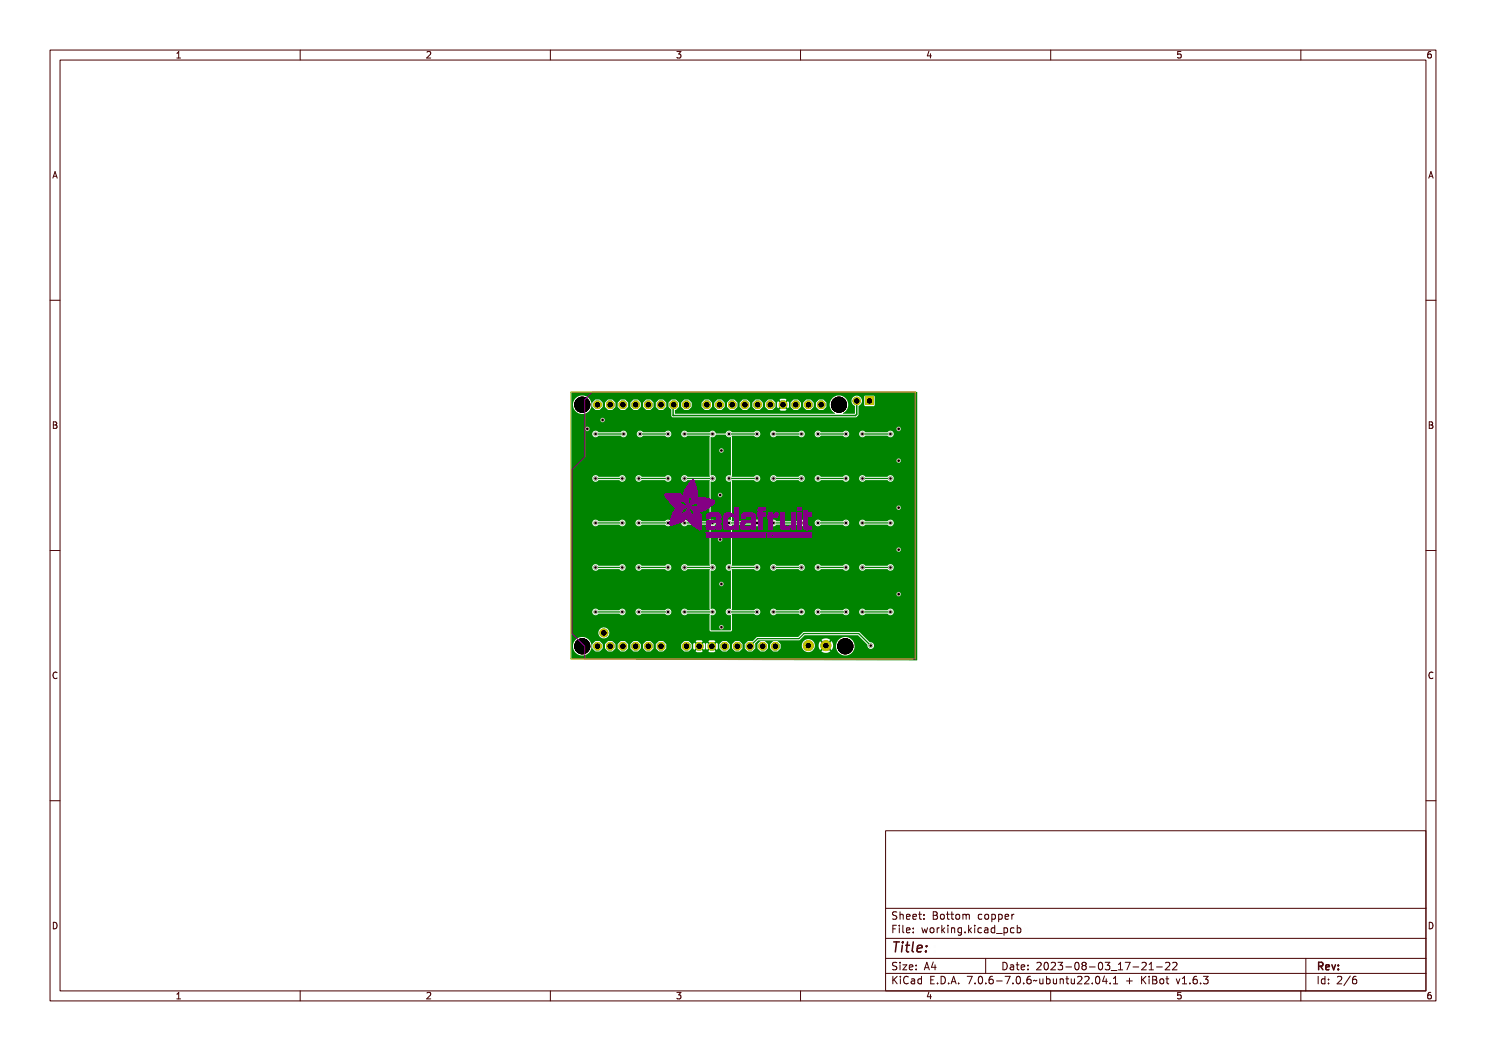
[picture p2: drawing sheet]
<svg xmlns="http://www.w3.org/2000/svg" width="297mm" height="210mm" viewBox="0 0 297 210" stroke-linecap="round" stroke-linejoin="round" font-family="sans-serif">
<defs><g id="words">
<text font-size="2.7" fill="#480000" x="178" y="190.3">Title:</text>
<g font-size="2" fill="#480000">
<text x="178" y="183.7">Sheet: Bottom copper</text>
<text x="178" y="186.5">File: working.kicad_pcb</text>
<text x="178" y="193.9">Size: A4</text>
<text x="178" y="196.6">KiCad E.D.A. 7.0.6-7.0.6~ubuntu22.04.1 + KiBot v1.6.3</text>
<text x="200" y="193.9">Date: 2023-08-03_17-21-22</text>
<text x="263" y="196.6">Id: 2/6</text>
<text x="263" y="193.9">Rev:</text>
</g>
<g font-size="1.7" fill="#480000">
<text x="35" y="11.7">1</text>
<text x="85" y="11.7">2</text>
<text x="135" y="11.7">3</text>
<text x="185" y="11.7">4</text>
<text x="235" y="11.7">5</text>
<text x="285" y="11.7">6</text>
<text x="10.5" y="35.7">A</text>
<text x="285.5" y="35.7">A</text>
<text x="10.5" y="85.6">B</text>
<text x="285.5" y="85.6">B</text>
<text x="10.5" y="135.7">C</text>
<text x="285.5" y="135.7">C</text>
<text x="10.5" y="185.6">D</text>
<text x="285.5" y="185.6">D</text>
<text x="35" y="199.7">1</text>
<text x="85" y="199.7">2</text>
<text x="135" y="199.7">3</text>
<text x="185" y="199.7">4</text>
<text x="235" y="199.7">5</text>
<text x="285" y="199.7">6</text>
</g>
</g></defs>
<g fill="#008400">
<circle cx="161.6" cy="129" r="1.09"/>
<circle cx="165.1" cy="129" r="1.09"/>
<circle cx="171.2" cy="80.1" r=".84"/>
<circle cx="120.7" cy="126.5" r=".89"/>
<circle cx="178" cy="86.7" r=".45"/>
<circle cx="172.4" cy="86.7" r=".45"/>
<circle cx="163.5" cy="86.7" r=".45"/>
<circle cx="169.1" cy="86.7" r=".45"/>
<circle cx="154.6" cy="86.7" r=".45"/>
<circle cx="160.2" cy="86.7" r=".45"/>
<circle cx="151.3" cy="86.7" r=".45"/>
<circle cx="145.7" cy="86.7" r=".45"/>
<circle cx="136.8" cy="86.7" r=".45"/>
<circle cx="142.4" cy="86.7" r=".45"/>
<circle cx="127.9" cy="86.7" r=".45"/>
<circle cx="133.5" cy="86.7" r=".45"/>
<circle cx="119" cy="86.7" r=".45"/>
<circle cx="124.6" cy="86.7" r=".45"/>
<circle cx="144.2" cy="125.3" r=".45"/>
<circle cx="143.9" cy="98.9" r=".45"/>
<circle cx="143.9" cy="107.8" r=".45"/>
<circle cx="144.2" cy="116.7" r=".45"/>
<circle cx="144.2" cy="90" r=".45"/>
<circle cx="179.6" cy="101.4" r=".45"/>
<circle cx="117.4" cy="85.7" r=".45"/>
<circle cx="120.4" cy="83.9" r=".45"/>
<circle cx="179.6" cy="85.7" r=".45"/>
<circle cx="179.6" cy="118.7" r=".45"/>
<circle cx="179.6" cy="92" r=".45"/>
<circle cx="179.6" cy="109.8" r=".45"/>
<circle cx="178" cy="95.6" r=".45"/>
<circle cx="172.4" cy="95.6" r=".45"/>
<circle cx="169.1" cy="95.6" r=".45"/>
<circle cx="163.5" cy="95.6" r=".45"/>
<circle cx="160.2" cy="95.6" r=".45"/>
<circle cx="154.6" cy="95.6" r=".45"/>
<circle cx="145.7" cy="95.6" r=".45"/>
<circle cx="151.3" cy="95.6" r=".45"/>
<circle cx="136.8" cy="95.6" r=".45"/>
<circle cx="142.4" cy="95.6" r=".45"/>
<circle cx="133.5" cy="95.6" r=".45"/>
<circle cx="127.7" cy="95.6" r=".45"/>
<circle cx="119" cy="95.6" r=".45"/>
<circle cx="124.4" cy="95.6" r=".45"/>
<circle cx="172.4" cy="104.5" r=".45"/>
<circle cx="178" cy="104.5" r=".45"/>
<circle cx="163.5" cy="104.5" r=".45"/>
<circle cx="169.1" cy="104.5" r=".45"/>
<circle cx="160.2" cy="104.5" r=".45"/>
<circle cx="154.6" cy="104.5" r=".45"/>
<circle cx="145.7" cy="104.5" r=".45"/>
<circle cx="151.3" cy="104.5" r=".45"/>
<circle cx="136.8" cy="104.5" r=".45"/>
<circle cx="142.4" cy="104.5" r=".45"/>
<circle cx="127.7" cy="104.5" r=".45"/>
<circle cx="133.5" cy="104.5" r=".45"/>
<circle cx="124.4" cy="104.5" r=".45"/>
<circle cx="119" cy="104.5" r=".45"/>
<circle cx="178" cy="113.4" r=".45"/>
<circle cx="172.4" cy="113.4" r=".45"/>
<circle cx="163.5" cy="113.4" r=".45"/>
<circle cx="169.1" cy="113.4" r=".45"/>
<circle cx="160.2" cy="113.4" r=".45"/>
<circle cx="154.6" cy="113.4" r=".45"/>
<circle cx="151.3" cy="113.4" r=".45"/>
<circle cx="145.7" cy="113.4" r=".45"/>
<circle cx="136.8" cy="113.4" r=".45"/>
<circle cx="142.4" cy="113.4" r=".45"/>
<circle cx="127.7" cy="113.4" r=".45"/>
<circle cx="133.5" cy="113.4" r=".45"/>
<circle cx="119" cy="113.4" r=".45"/>
<circle cx="124.4" cy="113.4" r=".45"/>
<circle cx="178" cy="122.3" r=".45"/>
<circle cx="172.4" cy="122.3" r=".45"/>
<circle cx="169.1" cy="122.3" r=".45"/>
<circle cx="163.5" cy="122.3" r=".45"/>
<circle cx="154.6" cy="122.3" r=".45"/>
<circle cx="160.2" cy="122.3" r=".45"/>
<circle cx="151.3" cy="122.3" r=".45"/>
<circle cx="145.7" cy="122.3" r=".45"/>
<circle cx="136.8" cy="122.3" r=".45"/>
<circle cx="142.4" cy="122.3" r=".45"/>
<circle cx="133.5" cy="122.3" r=".45"/>
<circle cx="127.7" cy="122.3" r=".45"/>
<circle cx="124.4" cy="122.3" r=".45"/>
<circle cx="119" cy="122.3" r=".45"/>
<circle cx="174" cy="129" r=".45"/>
</g>
<g fill="#008400">
<path d="M172.9 79.3h1.7v1.7h-1.7z" fill-rule="evenodd"/>
<circle cx="147.4" cy="129.1" r=".91"/>
<circle cx="144.8" cy="129.1" r=".91"/>
<circle cx="132.1" cy="129.1" r=".91"/>
<circle cx="129.6" cy="129.1" r=".91"/>
<circle cx="127" cy="129.1" r=".91"/>
<circle cx="124.5" cy="129.1" r=".91"/>
<circle cx="122" cy="129.1" r=".91"/>
<circle cx="119.4" cy="129.1" r=".91"/>
<circle cx="159" cy="80.9" r=".91"/>
<circle cx="119.4" cy="80.9" r=".91"/>
<circle cx="122" cy="80.9" r=".91"/>
<circle cx="124.5" cy="80.9" r=".91"/>
<circle cx="127" cy="80.9" r=".91"/>
<circle cx="129.6" cy="80.9" r=".91"/>
<circle cx="132.1" cy="80.9" r=".91"/>
<circle cx="134.7" cy="80.9" r=".91"/>
<circle cx="137.2" cy="80.9" r=".91"/>
<circle cx="141.3" cy="80.9" r=".91"/>
<circle cx="143.8" cy="80.9" r=".91"/>
<circle cx="146.3" cy="80.9" r=".91"/>
<circle cx="148.9" cy="80.9" r=".91"/>
<circle cx="151.4" cy="80.9" r=".91"/>
<circle cx="154" cy="80.9" r=".91"/>
<circle cx="156.5" cy="80.9" r=".91"/>
<circle cx="139.7" cy="129.1" r=".91"/>
<circle cx="142.3" cy="129.1" r=".91"/>
<circle cx="152.4" cy="129.1" r=".91"/>
<circle cx="155" cy="129.1" r=".91"/>
<circle cx="149.9" cy="129.1" r=".91"/>
<circle cx="164.1" cy="80.9" r=".91"/>
<circle cx="161.6" cy="80.9" r=".91"/>
<circle cx="137.2" cy="129.1" r=".91"/>
</g>
<g fill="none" stroke="#008400" stroke-width=".25">
<path d="M119 86.7h5.6M119 95.6h5.4M127.7 95.6h5.8M127.9 86.7h5.6M136.8 86.7h5.6M136.8 95.6h5.6M145.7 86.7h5.6M145.7 95.6h5.6M154.6 86.7h5.6M154.6 95.6h5.6M163.5 86.7h5.6M163.5 95.6h5.6"/>
<path d="M172.4 86.7h5.6M172.4 95.6h5.6M119 104.5h5.4M119 113.4h5.4M127.7 104.5h5.8M127.7 113.4h5.8M136.8 104.5h5.6M136.8 113.4h5.6M145.7 104.5h5.6M145.7 113.4h5.6M154.6 104.5h5.6M154.6 113.4h5.6"/>
<path d="M163.5 104.5h5.6M163.5 113.4h5.6M172.4 104.5h5.6M172.4 113.4h5.6M119 122.3h5.4M127.7 122.3h5.8M136.8 122.3h5.6M145.7 122.3h5.6M154.6 122.3h5.6M163.5 122.3h5.6M172.4 122.3h5.6M174 129l-2.4-2.4h-10.9l-1 1h-8.3l-1.5 1.5"/>
</g>
<path d="M171.2 80.1v2.7l-.2 .2h-36.5v-2.1h.2" fill="none" stroke="#008400" stroke-width=".3"/>
<g fill="#008400">
<path d="M142 87.3h.1a.75 .75 0 0 0 1-.5h1.9a.86 .86 0 0 0 1.1 .6v7.6a.7 .7 0 0 0-1.1 .6 .7 .7 0 0 0 1.1 .6v7.7a.7 .7 0 0 0-1.1 .6 .7 .7 0 0 0 1.1 .6v7.7a.69 .69 0 0 0-1.1 .6 .69 .69 0 0 0 1.1 .6v7.7a.69 .69 0 0 0-1.1 .6 .69 .69 0 0 0 1.1 .6l-.1 3.1-4-.1v-3a.69 .69 0 0 0 1.1-.6 .69 .69 0 0 0-1.1-.6v-7.7a.69 .69 0 0 0 1.1-.6 .69 .69 0 0 0-1.1-.6v-7.7a.69 .69 0 0 0 1.1-.6 .69 .69 0 0 0-1.1-.6v-7.7a.69 .69 0 0 0 1.1-.6 .69 .69 0 0 0-1.1-.6z" fill-rule="evenodd"/>
<path d="M114.2 78.4h68.7v2.6h-8.1v-1.7l-.2-.2h-1.7l-.2 .2v.8h-.4v-.2a1.06 1.06 0 0 0-1.8-.5 1.06 1.06 0 0 0 .4 1.7l-.1 1.6-2.3-.1a1.88 1.88 0 0 0 1-2.3 1.88 1.88 0 0 0-2.3-1.2 1.88 1.88 0 0 0-1.3 2.1h-.7v-.8l-.7-.6-.9 .1-.5 .5v.8h-.5v-.8l-.6-.6-.9 .1-.5 .5-.1 .8h-.4v-.8l-.6-.5-.8-.1-.7 .6v.9h-.3v-.9l-.2-.2-.5 .5-.3-.3 .5-.5-.3-.2-1 .1-.1 .1 .5 .5-.3 .3-.5-.5-.2 .2v.8h-.3v-.8l-.7-.6-.8 .1-.6 .5v.8h-.4v-.8l-.7-.6-.9 .1-.5 .5v.8h-.5v-.8l-.7-.6-.8 .1-.5 .5-.1 .8h-.4v-.8l-.7-.6-.8 .1-.6 .5v.8h-.5v-.8l-.6-.6h-.8l-.6 .6v.8h-.5v-.8l-.7-.6-.8 .1-.6 .5v.8h-2v-.8l-.6-.6h-.8l-.6 .7v.8l.6 .6h.8l.6-.7h2l.7 .7h.8l.6-.7h.5l.6 .7h.8l.6-.7h.5l.7 .7h.8l.6-.7h.4l.7 .7h.8l.6-.7h.5l.6 .7h.8l.7-.7h.4l.6 .7h.8l.7-.7h.3l.2 .4 .5-.5 .3 .2-.5 .5 .3 .3h.8l.3-.3-.5-.5 .3-.2 .5 .5 .2-.3h.3l.7 .6h.8l.6-.7h.4l.7 .7h.8l.6-.7h.5l.6 .7h.8l.7-.7h.7a2.47 2.47 0 0 0 1 1.5h-31.9l-.1-.7 .8-.8v-.8l-.7-.6-.8 .1-.6 .5v.8h-.4l-.1-.8-.6-.6-.9 .1-.5 .5v.8h-.5v-.8l-.7-.6h-.7l-.6 .6-.1 .8h-.4v-.8l-.7-.6h-.8l-.6 .6v.8h-.5v-.8l-.6-.6-.9 .1-.5 .5v.8h-.5v-.8l-.7-.6-.8 .1-.6 .5v.8h-.4l-.1-.8-.6-.6-.9 .1-.5 .5v.5h-.2a1.85 1.85 0 0 0-2.6-1.7 1.85 1.85 0 0 0-.4 3.1 1.85 1.85 0 0 0 3-1.1v-.3h.2v.5l.7 .5h.7l.7-.7h.4l.7 .7h.8l.6-.7h.5l.6 .7h.8l.6-.7h.5l.7 .7h.8l.6-.7h.4l.7 .7h.8l.6-.7h.5l.6 .7h.8l.7-.7h.4l.6 .6v1.3l.3 .3h36.5l.6-.5v-1.8l.5-.4 .2-.6h.4v.9l.2 .2h1.7l.2-.2h8.1v5.7h-4.3v-.1a.69 .69 0 0 0-.6-.5 .69 .69 0 0 0-.6 .3h-4.4a.67 .67 0 0 0-.8-.3 .67 .67 0 0 0-.5 .6h-2v-.1a.69 .69 0 0 0-.6-.5 .69 .69 0 0 0-.6 .3h-4.4a.67 .67 0 0 0-.8-.3 .67 .67 0 0 0-.5 .6h-2v-.1a.69 .69 0 0 0-.5-.5 .69 .69 0 0 0-.7 .3h-4.4a.67 .67 0 0 0-1-.2 .67 .67 0 0 0 0 1.1 .67 .67 0 0 0 1-.3h4.4a.67 .67 0 0 0 .7 .4 .67 .67 0 0 0 .5-.7h2v.2a.69 .69 0 0 0 .6 .5 .69 .69 0 0 0 .7-.4h4.4a.67 .67 0 0 0 .7 .4 .67 .67 0 0 0 .5-.7h2v.2a.69 .69 0 0 0 .6 .5 .69 .69 0 0 0 .7-.4h4.4a.67 .67 0 0 0 .7 .4 .67 .67 0 0 0 .5-.7h4.3v8.9h-4.3v-.2a.69 .69 0 0 0-.6-.4 .69 .69 0 0 0-.6 .3h-4.4a.67 .67 0 0 0-.8-.3 .67 .67 0 0 0-.5 .6h-2v-.2a.69 .69 0 0 0-.6-.4 .69 .69 0 0 0-.6 .3h-4.4a.67 .67 0 0 0-.8-.3 .67 .67 0 0 0-.5 .6h-2v-.2a.69 .69 0 0 0-.5-.4 .69 .69 0 0 0-.7 .3h-4.4a.67 .67 0 0 0-1-.2 .67 .67 0 0 0 0 1.1 .67 .67 0 0 0 1-.3h4.4a.67 .67 0 0 0 .7 .3 .67 .67 0 0 0 .5-.6h2v.2a.69 .69 0 0 0 .6 .5 .69 .69 0 0 0 .7-.4h4.4a.67 .67 0 0 0 .7 .3 .67 .67 0 0 0 .5-.6h2v.2a.69 .69 0 0 0 .6 .5 .69 .69 0 0 0 .7-.4h4.4a.67 .67 0 0 0 .7 .3 .67 .67 0 0 0 .5-.6h4.3v8.9h-4.3v-.2a.69 .69 0 0 0-.6-.5 .69 .69 0 0 0-.6 .4h-4.4a.67 .67 0 0 0-.8-.3 .67 .67 0 0 0-.5 .6h-2v-.2a.69 .69 0 0 0-.6-.5 .69 .69 0 0 0-.6 .4h-4.4a.67 .67 0 0 0-.8-.3 .67 .67 0 0 0-.5 .6h-2v-.2a.69 .69 0 0 0-.5-.5 .69 .69 0 0 0-.7 .4h-4.4a.67 .67 0 0 0-1-.2 .67 .67 0 0 0 0 1 .67 .67 0 0 0 1-.2h4.4a.67 .67 0 0 0 .7 .3 .67 .67 0 0 0 .5-.6h2v.2a.69 .69 0 0 0 .6 .4 .69 .69 0 0 0 .7-.3h4.4a.67 .67 0 0 0 .7 .3 .67 .67 0 0 0 .5-.6h2v.2a.69 .69 0 0 0 .6 .4 .69 .69 0 0 0 .7-.3h4.4a.67 .67 0 0 0 .7 .3 .67 .67 0 0 0 .5-.6h4.3v8.9h-4.3v-.2a.69 .69 0 0 0-.6-.5 .69 .69 0 0 0-.6 .4h-4.4a.67 .67 0 0 0-.8-.4 .67 .67 0 0 0-.5 .7h-2v-.2a.69 .69 0 0 0-.6-.5 .69 .69 0 0 0-.6 .4h-4.4a.67 .67 0 0 0-.8-.4 .67 .67 0 0 0-.5 .7h-2v-.2a.69 .69 0 0 0-.5-.5 .69 .69 0 0 0-.7 .4h-4.4a.67 .67 0 0 0-1-.2 .67 .67 0 0 0 0 1 .67 .67 0 0 0 1-.2h4.4a.67 .67 0 0 0 .7 .3 .67 .67 0 0 0 .5-.6h2v.1a.69 .69 0 0 0 .6 .5 .69 .69 0 0 0 .7-.3h4.4a.67 .67 0 0 0 .7 .3 .67 .67 0 0 0 .5-.6h2v.1a.69 .69 0 0 0 .6 .5 .69 .69 0 0 0 .7-.3h4.4a.67 .67 0 0 0 .7 .3 .67 .67 0 0 0 .5-.6h4.3v8.9h-4.3v-.2a.69 .69 0 0 0-.6-.5 .69 .69 0 0 0-.6 .3h-4.4a.67 .67 0 0 0-.8-.3 .67 .67 0 0 0-.5 .7h-2v-.2a.69 .69 0 0 0-.6-.5 .69 .69 0 0 0-.6 .3h-4.4a.67 .67 0 0 0-.8-.3 .67 .67 0 0 0-.5 .7h-2v-.2a.69 .69 0 0 0-.5-.5 .69 .69 0 0 0-.7 .3h-4.4a.67 .67 0 0 0-.8-.3 .67 .67 0 0 0-.5 .7h-1.9l-.1-.2a.69 .69 0 0 0-.5-.5 .69 .69 0 0 0-.7 .3h-4.5v-8.1l.1-.1h4.4a.67 .67 0 0 0 1 .2 .67 .67 0 0 0 0-1.1 .67 .67 0 0 0-1 .3l-4.5-.1v-8.1l.1-.1h4.4a.67 .67 0 0 0 1 .2 .67 .67 0 0 0 0-1.1 .67 .67 0 0 0-1 .3l-4.5-.1v-8.1l.1-.1h4.4a.67 .67 0 0 0 1 .2 .67 .67 0 0 0 0-1 .67 .67 0 0 0-1 .2l-4.5-.1v-8l.1-.2h4.4a.67 .67 0 0 0 1 .2 .67 .67 0 0 0 0-1 .67 .67 0 0 0-1 .2h-4.4a.73 .73 0 0 0-.7-.3 .73 .73 0 0 0-.6 .5h-1.9a.73 .73 0 0 0-.6-.5 .73 .73 0 0 0-.7 .3h-4.4a.67 .67 0 0 0-.7-.3 .67 .67 0 0 0-.5 .6h-2v-.1a.69 .69 0 0 0-.6-.5 .69 .69 0 0 0-.7 .3h-4.4a.67 .67 0 0 0-.7-.3 .67 .67 0 0 0-.5 .6h-2v-.1a.69 .69 0 0 0-.6-.5 .69 .69 0 0 0-.7 .3h-4.4a.67 .67 0 0 0-1-.2 .67 .67 0 0 0 0 1.1 .67 .67 0 0 0 1-.3h4.4a.67 .67 0 0 0 .8 .4 .67 .67 0 0 0 .5-.7h2v.2a.69 .69 0 0 0 .6 .5 .69 .69 0 0 0 .6-.4h4.4a.67 .67 0 0 0 .8 .4 .67 .67 0 0 0 .5-.7h2v.2a.69 .69 0 0 0 .5 .5 .69 .69 0 0 0 .7-.4l4.5 .1v8.1l-.1 .1-4.4-.1a.66 .66 0 0 0-.8-.2 .66 .66 0 0 0-.4 .6h-2v-.2a.69 .69 0 0 0-.6-.4 .69 .69 0 0 0-.7 .3h-4.6a.67 .67 0 0 0-.8-.3 .67 .67 0 0 0-.5 .6h-2v-.2a.69 .69 0 0 0-.6-.4 .69 .69 0 0 0-.6 .3h-4.2a.67 .67 0 0 0-1-.2 .67 .67 0 0 0 0 1.1 .67 .67 0 0 0 1-.3h4.2a.67 .67 0 0 0 .7 .3 .67 .67 0 0 0 .5-.6h2v.2a.69 .69 0 0 0 .6 .5 .69 .69 0 0 0 .7-.4h4.6a.67 .67 0 0 0 .8 .3 .67 .67 0 0 0 .5-.6h2v.2a.69 .69 0 0 0 .5 .5 .69 .69 0 0 0 .7-.4l4.5 .1v8.1l-.1 .1h-4.4a.67 .67 0 0 0-.7-.3 .67 .67 0 0 0-.5 .6h-2v-.2a.69 .69 0 0 0-.6-.5 .69 .69 0 0 0-.7 .4h-4.6a.67 .67 0 0 0-.8-.3 .67 .67 0 0 0-.5 .6h-2v-.2a.69 .69 0 0 0-.6-.5 .69 .69 0 0 0-.6 .4h-4.2a.67 .67 0 0 0-1-.2 .67 .67 0 0 0 0 1 .67 .67 0 0 0 1-.2h4.2a.67 .67 0 0 0 .7 .3 .67 .67 0 0 0 .5-.6h2v.2a.69 .69 0 0 0 .6 .4 .69 .69 0 0 0 .7-.3h4.6a.67 .67 0 0 0 .8 .3 .67 .67 0 0 0 .5-.6h2v.2a.69 .69 0 0 0 .5 .4 .69 .69 0 0 0 .7-.3l4.5 .1v8l-.1 .2-4.4-.1a.66 .66 0 0 0-.8-.2 .66 .66 0 0 0-.4 .6h-2v-.2a.69 .69 0 0 0-.6-.5 .69 .69 0 0 0-.7 .4h-4.6a.67 .67 0 0 0-.8-.4 .67 .67 0 0 0-.5 .7h-2v-.2a.69 .69 0 0 0-.6-.5 .69 .69 0 0 0-.6 .4h-4.2a.67 .67 0 0 0-1-.2 .67 .67 0 0 0 0 1 .67 .67 0 0 0 1-.2h4.2a.67 .67 0 0 0 .7 .3 .67 .67 0 0 0 .5-.6h2v.1a.69 .69 0 0 0 .6 .5 .69 .69 0 0 0 .7-.3h4.6a.67 .67 0 0 0 .8 .3 .67 .67 0 0 0 .5-.6h2v.1a.69 .69 0 0 0 .5 .5 .69 .69 0 0 0 .7-.3l4.5 .1v8l-.1 .1h-4.4a.67 .67 0 0 0-.7-.3 .67 .67 0 0 0-.5 .7h-2v-.2a.69 .69 0 0 0-.6-.5 .69 .69 0 0 0-.7 .3h-4.6a.67 .67 0 0 0-.8-.3 .67 .67 0 0 0-.5 .7h-2v-.2a.69 .69 0 0 0-.6-.5 .69 .69 0 0 0-.6 .3h-4.2a.67 .67 0 0 0-1-.1 .67 .67 0 0 0 0 1 .67 .67 0 0 0 1-.2h4.2a.67 .67 0 0 0 .7 .3 .67 .67 0 0 0 .5-.6h2v.1a.69 .69 0 0 0 .6 .5 .69 .69 0 0 0 .7-.3h4.6a.67 .67 0 0 0 .8 .3 .67 .67 0 0 0 .5-.6h2v.1a.69 .69 0 0 0 .5 .5 .69 .69 0 0 0 .7-.3h4.5l-.1 3.3 .3 .3 4.1-.1 .1-3.5h4.4a.66 .66 0 0 0 .8 .3 .66 .66 0 0 0 .5-.6h1.9l.1 .1a.69 .69 0 0 0 .5 .5 .69 .69 0 0 0 .7-.3h4.4a.67 .67 0 0 0 .7 .3 .67 .67 0 0 0 .5-.6h2v.1a.69 .69 0 0 0 .6 .5 .69 .69 0 0 0 .7-.3h4.4a.67 .67 0 0 0 .7 .3 .67 .67 0 0 0 .5-.6h2v.1a.69 .69 0 0 0 .6 .5 .69 .69 0 0 0 .7-.3h4.4a.67 .67 0 0 0 .7 .3 .67 .67 0 0 0 .5-.6h4.3v6.7h-8.2v-.2a.73 .73 0 0 0-.9-.5l-2.2-2h-10.9l-.3 .2h-38.6v-.2a1.1 1.1 0 0 0-1.8-.7 1.1 1.1 0 0 0 .2 1.9 1.1 1.1 0 0 0 1.6-1h38.6l-.9 .8h-8.2l-.9 .8h-1l-.5 .6v.8h-.5v-.8l-.6-.6h-.9l-.6 .6v.8h-.4l-.1-.8-.6-.6h-.7l-.7 .6v.8h-.3v-.8l-.3-.3-.5 .5-.2-.2 .5-.5-.3-.3h-.9l-.2 .3 .5 .5-.3 .2-.5-.5-.1 .2-.1 .9h-.2v-.8l-.2-.3-.5 .5-.3-.2 .6-.5-.4-.3-.9 .1-.2 .2 .5 .5-.2 .2-.5-.5-.3 .3v.8h-.3v-.8l-.6-.6h-.8l-.6 .6v.8h-3l-.1-.8-.6-.6h-.9l-.5 .6v.8h-.5v-.8l-.7-.6h-.7l-.6 .6-.1 .8h-.4v-.8l-.7-.6h-.8l-.6 .6v.8h-.5v-.8l-.6-.6h-.8l-.6 .6v.8h-.5v-.8l-.7-.6h-.8l-.6 .6v.8h-.4l-.1-.8-.6-.6h-.8l-.6 .6v.5h-.2v-.3a1.85 1.85 0 0 0-2.8-1.3 1.85 1.85 0 0 0 .1 3.1 1.85 1.85 0 0 0 2.7-1.5h.2v.4l.7 .6h.7l.7-.7h.4l.7 .7h.8l.6-.7h.5l.6 .7h.8l.6-.7h.5l.7 .7h.8l.6-.7h.4l.7 .7h.8l.6-.7h.5l.7 .7h.7l.7-.7h3l.6 .7h.8l.6-.7h.3l.3 .4 .5-.6 .2 .3-.5 .5 .3 .2h.9l.3-.2-.6-.5 .3-.3 .5 .6 .2-.4h.2l.2 .4 .5-.6 .3 .3-.5 .5 .3 .2h.8l.3-.2-.5-.5 .2-.3 .5 .6 .3-.4h.3l.7 .7h.7l.7-.7h.4l.7 .7h.8l.6-.7h.5l.6 .7h.8l.6-.6v-1l.7-.7h8.1l1.2-1h10.6l1.9 1.9v.4h-2.6v-.3a1.85 1.85 0 0 0-1.9-1.6 1.85 1.85 0 0 0-1.8 1.7h-.6l-.3-.9-.7 .7-.2-.2 .7-.7a1.43 1.43 0 0 0-1.8 0l.7 .7-.3 .2-.7-.7-.3 .9h-.7a1.3 1.3 0 0 0-1.6-1.3 1.3 1.3 0 0 0-.9 1.8h-4.4v-.8l-.7-.6h-.7l-.6 .6-.1 .8h-.4v-.8l-.6-.6h-.9l-.6 .7v.8l.7 .6h.8l.6-.7h.4l.7 .7h.8l.6-.7h4.4a1.3 1.3 0 0 0 1.4 .8 1.3 1.3 0 0 0 1.1-1.3h.7l.3 .9 .7-.7 .3 .3-.7 .6a1.43 1.43 0 0 0 1.8 0l-.7-.6 .2-.3 .7 .7 .3-.9h.6a1.85 1.85 0 0 0 1.8 2 1.85 1.85 0 0 0 1.9-1.8h2.6v.1a.66 .66 0 0 0 .8 .3 .66 .66 0 0 0 .5-.6h8.2v2.7v-53.3l.4-.1-.1 53.7-56.2-.2 55.5-.2h-68.3z" fill-rule="evenodd"/>
</g>
<g fill="#000">
<circle cx="116.4" cy="80.9" r="1.6"/>
<circle cx="117.4" cy="85.7" r=".25"/>
<circle cx="119" cy="86.7" r=".25"/>
<circle cx="119" cy="95.6" r=".25"/>
<circle cx="119.4" cy="80.9" r=".5"/>
<circle cx="120.4" cy="83.9" r=".25"/>
<circle cx="122" cy="80.9" r=".5"/>
<circle cx="124.4" cy="95.6" r=".25"/>
<circle cx="124.5" cy="80.9" r=".5"/>
<circle cx="124.6" cy="86.7" r=".25"/>
<circle cx="127" cy="80.9" r=".5"/>
<circle cx="127.7" cy="95.6" r=".25"/>
<circle cx="127.9" cy="86.7" r=".25"/>
<circle cx="129.6" cy="80.9" r=".5"/>
<circle cx="132.1" cy="80.9" r=".5"/>
<circle cx="133.5" cy="86.7" r=".25"/>
<circle cx="133.5" cy="95.6" r=".25"/>
<circle cx="134.7" cy="80.9" r=".5"/>
<circle cx="136.8" cy="86.7" r=".25"/>
<circle cx="136.8" cy="95.6" r=".25"/>
<circle cx="137.2" cy="80.9" r=".5"/>
<circle cx="141.3" cy="80.9" r=".5"/>
<circle cx="142.4" cy="86.7" r=".25"/>
<circle cx="142.4" cy="95.6" r=".25"/>
<circle cx="143.8" cy="80.9" r=".5"/>
<circle cx="143.9" cy="98.9" r=".25"/>
<circle cx="144.2" cy="90" r=".25"/>
<circle cx="145.7" cy="86.7" r=".25"/>
<circle cx="145.7" cy="95.6" r=".25"/>
<circle cx="146.3" cy="80.9" r=".5"/>
<circle cx="148.9" cy="80.9" r=".5"/>
<circle cx="151.3" cy="86.7" r=".25"/>
<circle cx="151.3" cy="95.6" r=".25"/>
<circle cx="151.4" cy="80.9" r=".5"/>
<circle cx="154" cy="80.9" r=".5"/>
<circle cx="154.6" cy="86.7" r=".25"/>
<circle cx="154.6" cy="95.6" r=".25"/>
<circle cx="156.5" cy="80.9" r=".5"/>
<circle cx="159" cy="80.9" r=".5"/>
<circle cx="160.2" cy="86.7" r=".25"/>
<circle cx="160.2" cy="95.6" r=".25"/>
<circle cx="161.6" cy="80.9" r=".5"/>
<circle cx="163.5" cy="86.7" r=".25"/>
<circle cx="163.5" cy="95.6" r=".25"/>
<circle cx="164.1" cy="80.9" r=".5"/>
<circle cx="167.7" cy="80.9" r="1.6"/>
<circle cx="169.1" cy="86.7" r=".25"/>
<circle cx="169.1" cy="95.6" r=".25"/>
<circle cx="171.2" cy="80.1" r=".5"/>
<circle cx="172.4" cy="86.7" r=".25"/>
<circle cx="172.4" cy="95.6" r=".25"/>
<circle cx="173.8" cy="80.1" r=".5"/>
<circle cx="178" cy="86.7" r=".25"/>
<circle cx="178" cy="95.6" r=".25"/>
<circle cx="179.6" cy="92" r=".25"/>
<circle cx="179.6" cy="85.7" r=".25"/>
<circle cx="119" cy="104.5" r=".25"/>
<circle cx="119" cy="113.4" r=".25"/>
<circle cx="124.4" cy="104.5" r=".25"/>
<circle cx="124.4" cy="113.4" r=".25"/>
<circle cx="127.7" cy="104.5" r=".25"/>
<circle cx="127.7" cy="113.4" r=".25"/>
<circle cx="133.5" cy="104.5" r=".25"/>
<circle cx="133.5" cy="113.4" r=".25"/>
<circle cx="136.8" cy="104.5" r=".25"/>
<circle cx="136.8" cy="113.4" r=".25"/>
<circle cx="142.4" cy="104.5" r=".25"/>
<circle cx="142.4" cy="113.4" r=".25"/>
<circle cx="143.9" cy="107.8" r=".25"/>
<circle cx="144.2" cy="116.7" r=".25"/>
<circle cx="145.7" cy="104.5" r=".25"/>
<circle cx="145.7" cy="113.4" r=".25"/>
<circle cx="151.3" cy="104.5" r=".25"/>
<circle cx="151.3" cy="113.4" r=".25"/>
<circle cx="154.6" cy="104.5" r=".25"/>
<circle cx="154.6" cy="113.4" r=".25"/>
<circle cx="160.2" cy="104.5" r=".25"/>
<circle cx="160.2" cy="113.4" r=".25"/>
<circle cx="163.5" cy="104.5" r=".25"/>
<circle cx="163.5" cy="113.4" r=".25"/>
<circle cx="169.1" cy="104.5" r=".25"/>
<circle cx="169.1" cy="113.4" r=".25"/>
<circle cx="172.4" cy="104.5" r=".25"/>
<circle cx="172.4" cy="113.4" r=".25"/>
<circle cx="178" cy="104.5" r=".25"/>
<circle cx="178" cy="113.4" r=".25"/>
<circle cx="179.6" cy="101.4" r=".25"/>
<circle cx="179.6" cy="118.7" r=".25"/>
<circle cx="179.6" cy="109.8" r=".25"/>
<circle cx="116.4" cy="129.1" r="1.6"/>
<circle cx="119" cy="122.3" r=".25"/>
<circle cx="119.4" cy="129.1" r=".5"/>
<circle cx="120.7" cy="126.5" r=".51"/>
<circle cx="122" cy="129.1" r=".5"/>
<circle cx="124.4" cy="122.3" r=".25"/>
<circle cx="124.5" cy="129.1" r=".5"/>
<circle cx="127" cy="129.1" r=".5"/>
<circle cx="127.7" cy="122.3" r=".25"/>
<circle cx="129.6" cy="129.1" r=".5"/>
<circle cx="132.1" cy="129.1" r=".5"/>
<circle cx="133.5" cy="122.3" r=".25"/>
<circle cx="136.8" cy="122.3" r=".25"/>
<circle cx="137.2" cy="129.1" r=".5"/>
<circle cx="139.7" cy="129.1" r=".5"/>
<circle cx="142.3" cy="129.1" r=".5"/>
<circle cx="142.4" cy="122.3" r=".25"/>
<circle cx="144.2" cy="125.3" r=".25"/>
<circle cx="144.8" cy="129.1" r=".5"/>
<circle cx="145.7" cy="122.3" r=".25"/>
<circle cx="147.4" cy="129.1" r=".5"/>
<circle cx="149.9" cy="129.1" r=".5"/>
<circle cx="151.3" cy="122.3" r=".25"/>
<circle cx="152.4" cy="129.1" r=".5"/>
<circle cx="154.6" cy="122.3" r=".25"/>
<circle cx="155" cy="129.1" r=".5"/>
<circle cx="160.2" cy="122.3" r=".25"/>
<circle cx="161.6" cy="129" r=".5"/>
<circle cx="163.5" cy="122.3" r=".25"/>
<circle cx="165.1" cy="129" r=".5"/>
<circle cx="168.9" cy="129.1" r="1.6"/>
<circle cx="169.1" cy="122.3" r=".25"/>
<circle cx="172.4" cy="122.3" r=".25"/>
<circle cx="174" cy="129" r=".25"/>
<circle cx="178" cy="122.3" r=".25"/>
</g>
<g fill="#c2c200">
<circle cx="161.6" cy="129" r="1.09"/>
<circle cx="165.1" cy="129" r="1.09"/>
<circle cx="171.2" cy="80.1" r=".84"/>
<circle cx="120.7" cy="126.5" r=".89"/>
</g>
<g fill="#c2c200">
<path d="M172.9 79.3h1.7v1.7h-1.7z" fill-rule="evenodd"/>
<circle cx="147.4" cy="129.1" r=".91"/>
<circle cx="144.8" cy="129.1" r=".91"/>
<circle cx="132.1" cy="129.1" r=".91"/>
<circle cx="129.6" cy="129.1" r=".91"/>
<circle cx="127" cy="129.1" r=".91"/>
<circle cx="124.5" cy="129.1" r=".91"/>
<circle cx="122" cy="129.1" r=".91"/>
<circle cx="119.4" cy="129.1" r=".91"/>
<circle cx="159" cy="80.9" r=".91"/>
<circle cx="119.4" cy="80.9" r=".91"/>
<circle cx="122" cy="80.9" r=".91"/>
<circle cx="124.5" cy="80.9" r=".91"/>
<circle cx="127" cy="80.9" r=".91"/>
<circle cx="129.6" cy="80.9" r=".91"/>
<circle cx="132.1" cy="80.9" r=".91"/>
<circle cx="134.7" cy="80.9" r=".91"/>
<circle cx="137.2" cy="80.9" r=".91"/>
<circle cx="141.3" cy="80.9" r=".91"/>
<circle cx="143.8" cy="80.9" r=".91"/>
<circle cx="146.3" cy="80.9" r=".91"/>
<circle cx="148.9" cy="80.9" r=".91"/>
<circle cx="151.4" cy="80.9" r=".91"/>
<circle cx="154" cy="80.9" r=".91"/>
<circle cx="156.5" cy="80.9" r=".91"/>
<circle cx="139.7" cy="129.1" r=".91"/>
<circle cx="142.3" cy="129.1" r=".91"/>
<circle cx="152.4" cy="129.1" r=".91"/>
<circle cx="155" cy="129.1" r=".91"/>
<circle cx="149.9" cy="129.1" r=".91"/>
<circle cx="164.1" cy="80.9" r=".91"/>
<circle cx="161.6" cy="80.9" r=".91"/>
<circle cx="137.2" cy="129.1" r=".91"/>
</g>
<g fill="#000">
<circle cx="116.4" cy="80.9" r="1.6"/>
<circle cx="119.4" cy="80.9" r=".5"/>
<circle cx="122" cy="80.9" r=".5"/>
<circle cx="124.5" cy="80.9" r=".5"/>
<circle cx="127" cy="80.9" r=".5"/>
<circle cx="129.6" cy="80.9" r=".5"/>
<circle cx="132.1" cy="80.9" r=".5"/>
<circle cx="134.7" cy="80.9" r=".5"/>
<circle cx="137.2" cy="80.9" r=".5"/>
<circle cx="141.3" cy="80.9" r=".5"/>
<circle cx="143.8" cy="80.9" r=".5"/>
<circle cx="146.3" cy="80.9" r=".5"/>
<circle cx="148.9" cy="80.9" r=".5"/>
<circle cx="151.4" cy="80.9" r=".5"/>
<circle cx="154" cy="80.9" r=".5"/>
<circle cx="156.5" cy="80.9" r=".5"/>
<circle cx="159" cy="80.9" r=".5"/>
<circle cx="161.6" cy="80.9" r=".5"/>
<circle cx="164.1" cy="80.9" r=".5"/>
<circle cx="167.7" cy="80.9" r="1.6"/>
<circle cx="171.2" cy="80.1" r=".5"/>
<circle cx="173.8" cy="80.1" r=".5"/>
<circle cx="116.4" cy="129.1" r="1.6"/>
<circle cx="119.4" cy="129.1" r=".5"/>
<circle cx="120.7" cy="126.5" r=".51"/>
<circle cx="122" cy="129.1" r=".5"/>
<circle cx="124.5" cy="129.1" r=".5"/>
<circle cx="127" cy="129.1" r=".5"/>
<circle cx="129.6" cy="129.1" r=".5"/>
<circle cx="132.1" cy="129.1" r=".5"/>
<circle cx="137.2" cy="129.1" r=".5"/>
<circle cx="139.7" cy="129.1" r=".5"/>
<circle cx="142.3" cy="129.1" r=".5"/>
<circle cx="144.8" cy="129.1" r=".5"/>
<circle cx="147.4" cy="129.1" r=".5"/>
<circle cx="149.9" cy="129.1" r=".5"/>
<circle cx="152.4" cy="129.1" r=".5"/>
<circle cx="155" cy="129.1" r=".5"/>
<circle cx="161.6" cy="129" r=".5"/>
<circle cx="165.1" cy="129" r=".5"/>
<circle cx="168.9" cy="129.1" r="1.6"/>
</g>
<g fill="#c2c2c2">
<circle cx="178" cy="86.7" r=".45"/>
<circle cx="172.4" cy="86.7" r=".45"/>
<circle cx="163.5" cy="86.7" r=".45"/>
<circle cx="169.1" cy="86.7" r=".45"/>
<circle cx="154.6" cy="86.7" r=".45"/>
<circle cx="160.2" cy="86.7" r=".45"/>
<circle cx="151.3" cy="86.7" r=".45"/>
<circle cx="145.7" cy="86.7" r=".45"/>
<circle cx="136.8" cy="86.7" r=".45"/>
<circle cx="142.4" cy="86.7" r=".45"/>
<circle cx="127.9" cy="86.7" r=".45"/>
<circle cx="133.5" cy="86.7" r=".45"/>
<circle cx="119" cy="86.7" r=".45"/>
<circle cx="124.6" cy="86.7" r=".45"/>
<circle cx="144.2" cy="125.3" r=".45"/>
<circle cx="143.9" cy="98.9" r=".45"/>
<circle cx="143.9" cy="107.8" r=".45"/>
<circle cx="144.2" cy="116.7" r=".45"/>
<circle cx="144.2" cy="90" r=".45"/>
<circle cx="179.6" cy="101.4" r=".45"/>
<circle cx="117.4" cy="85.7" r=".45"/>
<circle cx="120.4" cy="83.9" r=".45"/>
<circle cx="179.6" cy="85.7" r=".45"/>
<circle cx="179.6" cy="118.7" r=".45"/>
<circle cx="179.6" cy="92" r=".45"/>
<circle cx="179.6" cy="109.8" r=".45"/>
<circle cx="178" cy="95.6" r=".45"/>
<circle cx="172.4" cy="95.6" r=".45"/>
<circle cx="169.1" cy="95.6" r=".45"/>
<circle cx="163.5" cy="95.6" r=".45"/>
<circle cx="160.2" cy="95.6" r=".45"/>
<circle cx="154.6" cy="95.6" r=".45"/>
<circle cx="145.7" cy="95.6" r=".45"/>
<circle cx="151.3" cy="95.6" r=".45"/>
<circle cx="136.8" cy="95.6" r=".45"/>
<circle cx="142.4" cy="95.6" r=".45"/>
<circle cx="133.5" cy="95.6" r=".45"/>
<circle cx="127.7" cy="95.6" r=".45"/>
<circle cx="119" cy="95.6" r=".45"/>
<circle cx="124.4" cy="95.6" r=".45"/>
<circle cx="172.4" cy="104.5" r=".45"/>
<circle cx="178" cy="104.5" r=".45"/>
<circle cx="163.5" cy="104.5" r=".45"/>
<circle cx="169.1" cy="104.5" r=".45"/>
<circle cx="160.2" cy="104.5" r=".45"/>
<circle cx="154.6" cy="104.5" r=".45"/>
<circle cx="145.7" cy="104.5" r=".45"/>
<circle cx="151.3" cy="104.5" r=".45"/>
<circle cx="136.8" cy="104.5" r=".45"/>
<circle cx="142.4" cy="104.5" r=".45"/>
<circle cx="127.7" cy="104.5" r=".45"/>
<circle cx="133.5" cy="104.5" r=".45"/>
<circle cx="124.4" cy="104.5" r=".45"/>
<circle cx="119" cy="104.5" r=".45"/>
<circle cx="178" cy="113.4" r=".45"/>
<circle cx="172.4" cy="113.4" r=".45"/>
<circle cx="163.5" cy="113.4" r=".45"/>
<circle cx="169.1" cy="113.4" r=".45"/>
<circle cx="160.2" cy="113.4" r=".45"/>
<circle cx="154.6" cy="113.4" r=".45"/>
<circle cx="151.3" cy="113.4" r=".45"/>
<circle cx="145.7" cy="113.4" r=".45"/>
<circle cx="136.8" cy="113.4" r=".45"/>
<circle cx="142.4" cy="113.4" r=".45"/>
<circle cx="127.7" cy="113.4" r=".45"/>
<circle cx="133.5" cy="113.4" r=".45"/>
<circle cx="119" cy="113.4" r=".45"/>
<circle cx="124.4" cy="113.4" r=".45"/>
<circle cx="178" cy="122.3" r=".45"/>
<circle cx="172.4" cy="122.3" r=".45"/>
<circle cx="169.1" cy="122.3" r=".45"/>
<circle cx="163.5" cy="122.3" r=".45"/>
<circle cx="154.6" cy="122.3" r=".45"/>
<circle cx="160.2" cy="122.3" r=".45"/>
<circle cx="151.3" cy="122.3" r=".45"/>
<circle cx="145.7" cy="122.3" r=".45"/>
<circle cx="136.8" cy="122.3" r=".45"/>
<circle cx="142.4" cy="122.3" r=".45"/>
<circle cx="133.5" cy="122.3" r=".45"/>
<circle cx="127.7" cy="122.3" r=".45"/>
<circle cx="124.4" cy="122.3" r=".45"/>
<circle cx="119" cy="122.3" r=".45"/>
<circle cx="174" cy="129" r=".45"/>
</g>
<g fill="#000">
<circle cx="116.4" cy="80.9" r="1.6"/>
<circle cx="117.4" cy="85.7" r=".25"/>
<circle cx="119" cy="86.7" r=".25"/>
<circle cx="119" cy="95.6" r=".25"/>
<circle cx="119.4" cy="80.9" r=".5"/>
<circle cx="120.4" cy="83.9" r=".25"/>
<circle cx="122" cy="80.9" r=".5"/>
<circle cx="124.4" cy="95.6" r=".25"/>
<circle cx="124.5" cy="80.9" r=".5"/>
<circle cx="124.6" cy="86.7" r=".25"/>
<circle cx="127" cy="80.9" r=".5"/>
<circle cx="127.7" cy="95.6" r=".25"/>
<circle cx="127.9" cy="86.7" r=".25"/>
<circle cx="129.6" cy="80.9" r=".5"/>
<circle cx="132.1" cy="80.9" r=".5"/>
<circle cx="133.5" cy="86.7" r=".25"/>
<circle cx="133.5" cy="95.6" r=".25"/>
<circle cx="134.7" cy="80.9" r=".5"/>
<circle cx="136.8" cy="86.7" r=".25"/>
<circle cx="136.8" cy="95.6" r=".25"/>
<circle cx="137.2" cy="80.9" r=".5"/>
<circle cx="141.3" cy="80.9" r=".5"/>
<circle cx="142.4" cy="86.7" r=".25"/>
<circle cx="142.4" cy="95.6" r=".25"/>
<circle cx="143.8" cy="80.9" r=".5"/>
<circle cx="143.9" cy="98.9" r=".25"/>
<circle cx="144.2" cy="90" r=".25"/>
<circle cx="145.7" cy="86.7" r=".25"/>
<circle cx="145.7" cy="95.6" r=".25"/>
<circle cx="146.3" cy="80.9" r=".5"/>
<circle cx="148.9" cy="80.9" r=".5"/>
<circle cx="151.3" cy="86.7" r=".25"/>
<circle cx="151.3" cy="95.6" r=".25"/>
<circle cx="151.4" cy="80.9" r=".5"/>
<circle cx="154" cy="80.9" r=".5"/>
<circle cx="154.6" cy="86.7" r=".25"/>
<circle cx="154.6" cy="95.6" r=".25"/>
<circle cx="156.5" cy="80.9" r=".5"/>
<circle cx="159" cy="80.9" r=".5"/>
<circle cx="160.2" cy="86.7" r=".25"/>
<circle cx="160.2" cy="95.6" r=".25"/>
<circle cx="161.6" cy="80.9" r=".5"/>
<circle cx="163.5" cy="86.7" r=".25"/>
<circle cx="163.5" cy="95.6" r=".25"/>
<circle cx="164.1" cy="80.9" r=".5"/>
<circle cx="167.7" cy="80.9" r="1.6"/>
<circle cx="169.1" cy="86.7" r=".25"/>
<circle cx="169.1" cy="95.6" r=".25"/>
<circle cx="171.2" cy="80.1" r=".5"/>
<circle cx="172.4" cy="86.7" r=".25"/>
<circle cx="172.4" cy="95.6" r=".25"/>
<circle cx="173.8" cy="80.1" r=".5"/>
<circle cx="178" cy="86.7" r=".25"/>
<circle cx="178" cy="95.6" r=".25"/>
<circle cx="179.6" cy="92" r=".25"/>
<circle cx="179.6" cy="85.7" r=".25"/>
<circle cx="119" cy="104.5" r=".25"/>
<circle cx="119" cy="113.4" r=".25"/>
<circle cx="124.4" cy="104.5" r=".25"/>
<circle cx="124.4" cy="113.4" r=".25"/>
<circle cx="127.7" cy="104.5" r=".25"/>
<circle cx="127.7" cy="113.4" r=".25"/>
<circle cx="133.5" cy="104.5" r=".25"/>
<circle cx="133.5" cy="113.4" r=".25"/>
<circle cx="136.8" cy="104.5" r=".25"/>
<circle cx="136.8" cy="113.4" r=".25"/>
<circle cx="142.4" cy="104.5" r=".25"/>
<circle cx="142.4" cy="113.4" r=".25"/>
<circle cx="143.9" cy="107.8" r=".25"/>
<circle cx="144.2" cy="116.7" r=".25"/>
<circle cx="145.7" cy="104.5" r=".25"/>
<circle cx="145.7" cy="113.4" r=".25"/>
<circle cx="151.3" cy="104.5" r=".25"/>
<circle cx="151.3" cy="113.4" r=".25"/>
<circle cx="154.6" cy="104.5" r=".25"/>
<circle cx="154.6" cy="113.4" r=".25"/>
<circle cx="160.2" cy="104.5" r=".25"/>
<circle cx="160.2" cy="113.4" r=".25"/>
<circle cx="163.5" cy="104.5" r=".25"/>
<circle cx="163.5" cy="113.4" r=".25"/>
<circle cx="169.1" cy="104.5" r=".25"/>
<circle cx="169.1" cy="113.4" r=".25"/>
<circle cx="172.4" cy="104.5" r=".25"/>
<circle cx="172.4" cy="113.4" r=".25"/>
<circle cx="178" cy="104.5" r=".25"/>
<circle cx="178" cy="113.4" r=".25"/>
<circle cx="179.6" cy="101.4" r=".25"/>
<circle cx="179.6" cy="118.7" r=".25"/>
<circle cx="179.6" cy="109.8" r=".25"/>
<circle cx="116.4" cy="129.1" r="1.6"/>
<circle cx="119" cy="122.3" r=".25"/>
<circle cx="119.4" cy="129.1" r=".5"/>
<circle cx="120.7" cy="126.5" r=".51"/>
<circle cx="122" cy="129.1" r=".5"/>
<circle cx="124.4" cy="122.3" r=".25"/>
<circle cx="124.5" cy="129.1" r=".5"/>
<circle cx="127" cy="129.1" r=".5"/>
<circle cx="127.7" cy="122.3" r=".25"/>
<circle cx="129.6" cy="129.1" r=".5"/>
<circle cx="132.1" cy="129.1" r=".5"/>
<circle cx="133.5" cy="122.3" r=".25"/>
<circle cx="136.8" cy="122.3" r=".25"/>
<circle cx="137.2" cy="129.1" r=".5"/>
<circle cx="139.7" cy="129.1" r=".5"/>
<circle cx="142.3" cy="129.1" r=".5"/>
<circle cx="142.4" cy="122.3" r=".25"/>
<circle cx="144.2" cy="125.3" r=".25"/>
<circle cx="144.8" cy="129.1" r=".5"/>
<circle cx="145.7" cy="122.3" r=".25"/>
<circle cx="147.4" cy="129.1" r=".5"/>
<circle cx="149.9" cy="129.1" r=".5"/>
<circle cx="151.3" cy="122.3" r=".25"/>
<circle cx="152.4" cy="129.1" r=".5"/>
<circle cx="154.6" cy="122.3" r=".25"/>
<circle cx="155" cy="129.1" r=".5"/>
<circle cx="160.2" cy="122.3" r=".25"/>
<circle cx="161.6" cy="129" r=".5"/>
<circle cx="163.5" cy="122.3" r=".25"/>
<circle cx="165.1" cy="129" r=".5"/>
<circle cx="168.9" cy="129.1" r="1.6"/>
<circle cx="169.1" cy="122.3" r=".25"/>
<circle cx="172.4" cy="122.3" r=".25"/>
<circle cx="174" cy="129" r=".25"/>
<circle cx="178" cy="122.3" r=".25"/>
</g>
<g fill="none" stroke="#840084" stroke-width=".2">
<path d="M116.9 79.9l1.5-1.6h64.5v53.4h-66v-2.6l-2.6-2.5v-32.8l2.6-2.5zM132.9 99h3.5M132.9 98.9l3.5 .1M132.9 98.9h3.4M132.9 98.8l3.4 .1M132.9 98.8h3.3M132.9 99.1h3.6M132.9 99h3.6M132.9 98.7l3.2 .1M132.9 98.7h3.1M132.9 99.1h3.7M132.9 98.7h3"/>
<path d="M133 99.2h3.6M133 99.2h3.7M133 98.6h2.7M133 99.3h3.7M133.1 99.3h3.6M133.1 98.6h2.4M133.1 99.4h4.7M133.1 99.4h4.6M133.2 99.5h4.5M133.3 99.6h4.3M133.3 99.7h4.3M133.4 99.7h4.2"/>
<path d="M133.4 99.8h4.2M133.5 99.9h4.1M133.6 100h3.9M137.6 99.9h-4.1M133.6 100.1h3.9M133.7 100.1h3.8M133.7 100.2h3.8M133.8 100.2h2.2"/>
</g>
<g fill="#840084">
<path d="M133.8 104.7l1.3 .1z" fill-rule="evenodd"/>
<path d="M133.8 104.7h1.3z" fill-rule="evenodd"/>
<path d="M133.8 104.7h1.4z" fill-rule="evenodd"/>
<path d="M133.8 104.7h1.5z" fill-rule="evenodd"/>
<path d="M133.8 104.6l1.5 .1z" fill-rule="evenodd"/>
<path d="M133.8 104.6h1.6z" fill-rule="evenodd"/>
<path d="M133.8 104.6h1.7z" fill-rule="evenodd"/>
<path d="M133.8 104.6h1.8z" fill-rule="evenodd"/>
<path d="M133.8 104.5l1.9 .1z" fill-rule="evenodd"/>
</g>
<path d="M133.8 100.3h2.1" fill="none" stroke="#840084" stroke-width=".2"/>
<g fill="#840084">
<path d="M133.8 104.8h1.1z" fill-rule="evenodd"/>
<path d="M133.8 104.8h1.2z" fill-rule="evenodd"/>
<path d="M133.8 104.5h1.9z" fill-rule="evenodd"/>
<path d="M133.8 104.5h2z" fill-rule="evenodd"/>
</g>
<path d="M133.8 104.5h2.1M133.8 100.3h2.1" fill="none" stroke="#840084" stroke-width=".2"/>
<g fill="#840084">
<path d="M133.8 104.8l.9 .1z" fill-rule="evenodd"/>
<path d="M133.8 104.8h1z" fill-rule="evenodd"/>
</g>
<path d="M133.8 100.3h2.1M136 104.4h-2.2M136.2 104.4h-2.4" fill="none" stroke="#840084" stroke-width=".2"/>
<path d="M133.9 104.9h.7z" fill-rule="evenodd" fill="#840084"/>
<path d="M133.9 100.4h2.1M136.3 104.3h-2.4M136.4 104.3h-2.5" fill="none" stroke="#840084" stroke-width=".2"/>
<path d="M133.9 104.9h.7z" fill-rule="evenodd" fill="#840084"/>
<path d="M133.9 104.2h2.5" fill="none" stroke="#840084" stroke-width=".2"/>
<path d="M133.9 104.9h.6z" fill-rule="evenodd" fill="#840084"/>
<path d="M133.9 104.2h2.6M133.9 104.1h2.7M133.9 100.4l2.1 .1M136.6 104.2h-2.7" fill="none" stroke="#840084" stroke-width=".2"/>
<path d="M133.9 104.9l.5 .1z" fill-rule="evenodd" fill="#840084"/>
<path d="M133.9 104.1h2.8M133.9 100.5h2.1M134 104h2.8M136.7 104.1h-2.8M136.8 104h-2.9" fill="none" stroke="#840084" stroke-width=".2"/>
<path d="M134 105h.4z" fill-rule="evenodd" fill="#840084"/>
<path d="M134 104h2.9M134 100.6h2.1M134 100.5h2M134 103.8h3M136.9 103.9h-2.9M137 103.9h-3M137 103.8h-3" fill="none" stroke="#840084" stroke-width=".2"/>
<path d="M134.1 105h.1z" fill-rule="evenodd" fill="#840084"/>
<g fill="none" stroke="#840084" stroke-width=".2">
<path d="M134.1 100.7h2.1M134.1 103.6h3M134.1 103.6h3.1M134.1 100.7h2.2M134.1 103.5h3.1M134.2 103.4h3M134.2 100.8h2.1M134.2 103.3h3.1M134.2 100.8h2.3M134.2 100.9h2.4M134.3 103.1h3M134.3 103h5.9"/>
<path d="M134.3 100.9h2.4M134.3 102.9h5.9M134.3 102.8h4.2M134.3 101h3.9M134.4 102.8h3.9M134.4 102.7h3.9M134.4 102.7h3.8M134.4 101h3.8M134.4 102.6h3.8M134.4 102.6h3.7M134.4 102.5h3.7M137.1 103.7h-3"/>
<path d="M137.2 103.5l-3.1 .1M137.2 103.4l-3.1 .1M137.3 103.3l-3.1 .1M137.3 103.2l-3.1 .1M137.3 103.2h-3.1M137.3 103.1h-3.1M140.1 102.9h-5.8"/>
</g>
<g fill="#840084">
<path d="M134.5 102.5h1.8z" fill-rule="evenodd"/>
<path d="M134.5 102.5h1.8z" fill-rule="evenodd"/>
</g>
<path d="M134.5 101.1h3.7" fill="none" stroke="#840084" stroke-width=".2"/>
<path d="M134.5 102.5h1.8z" fill-rule="evenodd" fill="#840084"/>
<path d="M134.5 101.1h3.7" fill="none" stroke="#840084" stroke-width=".2"/>
<g fill="#840084">
<path d="M134.5 102.4l1.8 .1z" fill-rule="evenodd"/>
<path d="M134.5 102.4h1.8z" fill-rule="evenodd"/>
<path d="M134.5 102.4h1.8z" fill-rule="evenodd"/>
</g>
<path d="M134.5 101.1h3.7" fill="none" stroke="#840084" stroke-width=".2"/>
<g fill="#840084">
<path d="M134.5 102.3l1.8 .1z" fill-rule="evenodd"/>
<path d="M134.5 102.3h1.8z" fill-rule="evenodd"/>
<path d="M134.6 102.3h1.7z" fill-rule="evenodd"/>
</g>
<path d="M134.6 101.1h3.6" fill="none" stroke="#840084" stroke-width=".2"/>
<g fill="#840084">
<path d="M134.6 102.3h1.7z" fill-rule="evenodd"/>
<path d="M134.6 102.2l1.7 .1z" fill-rule="evenodd"/>
</g>
<path d="M134.6 101.2h3.7" fill="none" stroke="#840084" stroke-width=".2"/>
<g fill="#840084">
<path d="M134.6 102.2h1.7z" fill-rule="evenodd"/>
<path d="M134.6 102.2h1.7z" fill-rule="evenodd"/>
<path d="M134.6 102.2h1.7z" fill-rule="evenodd"/>
</g>
<path d="M134.6 101.2h3.7" fill="none" stroke="#840084" stroke-width=".2"/>
<g fill="#840084">
<path d="M134.7 102.1l1.6 .1z" fill-rule="evenodd"/>
<path d="M134.7 102.1h1.6z" fill-rule="evenodd"/>
</g>
<path d="M134.7 101.2h3.7" fill="none" stroke="#840084" stroke-width=".2"/>
<g fill="#840084">
<path d="M134.7 102.1h1.6z" fill-rule="evenodd"/>
<path d="M134.7 102.1h1.7z" fill-rule="evenodd"/>
</g>
<path d="M134.7 101.2h3.9" fill="none" stroke="#840084" stroke-width=".2"/>
<g fill="#840084">
<path d="M134.7 102l1.7 .1z" fill-rule="evenodd"/>
<path d="M134.7 102h1.7z" fill-rule="evenodd"/>
<path d="M134.8 102h1.6z" fill-rule="evenodd"/>
</g>
<path d="M134.8 101.3h7.1" fill="none" stroke="#840084" stroke-width=".2"/>
<path d="M134.8 102h1.6z" fill-rule="evenodd" fill="#840084"/>
<path d="M134.8 101.3h7.1" fill="none" stroke="#840084" stroke-width=".2"/>
<g fill="#840084">
<path d="M134.8 101.9l1.6 .1z" fill-rule="evenodd"/>
<path d="M134.8 101.9h1.7z" fill-rule="evenodd"/>
</g>
<path d="M134.8 101.3h7.1" fill="none" stroke="#840084" stroke-width=".2"/>
<g fill="#840084">
<path d="M134.9 101.9h1.6z" fill-rule="evenodd"/>
<path d="M134.9 101.9h1.6z" fill-rule="evenodd"/>
<path d="M134.9 101.8l1.6 .1z" fill-rule="evenodd"/>
<path d="M134.9 101.8h1.7z" fill-rule="evenodd"/>
</g>
<path d="M134.9 101.3h6.9" fill="none" stroke="#840084" stroke-width=".2"/>
<path d="M135 101.8h1.6z" fill-rule="evenodd" fill="#840084"/>
<path d="M135 101.4h6.8" fill="none" stroke="#840084" stroke-width=".2"/>
<g fill="#840084">
<path d="M135 101.8h1.6z" fill-rule="evenodd"/>
<path d="M135.1 101.7l1.6 .1z" fill-rule="evenodd"/>
<path d="M135.1 101.7h1.6z" fill-rule="evenodd"/>
</g>
<path d="M135.1 101.4h6.7" fill="none" stroke="#840084" stroke-width=".2"/>
<g fill="#840084">
<path d="M135.1 101.7h1.6z" fill-rule="evenodd"/>
<path d="M135.2 101.7h1.6z" fill-rule="evenodd"/>
<path d="M135.2 101.6l1.6 .1z" fill-rule="evenodd"/>
</g>
<path d="M135.2 101.4h6.5" fill="none" stroke="#840084" stroke-width=".2"/>
<g fill="#840084">
<path d="M135.2 101.6h1.6z" fill-rule="evenodd"/>
<path d="M135.3 101.6h1.6z" fill-rule="evenodd"/>
</g>
<path d="M135.3 101.4h6.4" fill="none" stroke="#840084" stroke-width=".2"/>
<g fill="#840084">
<path d="M135.3 101.6h1.6z" fill-rule="evenodd"/>
<path d="M135.4 101.5l1.5 .1z" fill-rule="evenodd"/>
<path d="M135.5 101.5h1.5z" fill-rule="evenodd"/>
<path d="M135.5 101.5h1.5z" fill-rule="evenodd"/>
<path d="M135.6 101.5h1.5z" fill-rule="evenodd"/>
<path d="M136.3 100.2h1.2z" fill-rule="evenodd"/>
<path d="M136.4 100.2h1.1z" fill-rule="evenodd"/>
<path d="M136.5 100.2l1 .1z" fill-rule="evenodd"/>
<path d="M136.5 102.5h1.5z" fill-rule="evenodd"/>
<path d="M136.5 102.5h1.5z" fill-rule="evenodd"/>
<path d="M136.5 100.3h1z" fill-rule="evenodd"/>
</g>
<path d="M136.6 98.8h2.9M136.6 98.7h2.9" fill="none" stroke="#840084" stroke-width=".2"/>
<g fill="#840084">
<path d="M136.6 102.5h1.4z" fill-rule="evenodd"/>
<path d="M136.6 100.3h.9z" fill-rule="evenodd"/>
</g>
<path d="M136.6 99h2.8M136.6 98.9h2.8M136.6 98.8h2.9M136.6 98.6h2.9M136.6 98.5h2.9M136.6 98.4h2.9M136.7 98.3h2.7M139.4 99.1h-2.7M139.5 98.8l-2.9 .1" fill="none" stroke="#840084" stroke-width=".2"/>
<g fill="#840084">
<path d="M136.7 102.4l1.3 .1z" fill-rule="evenodd"/>
<path d="M136.7 100.3h.8z" fill-rule="evenodd"/>
</g>
<path d="M136.7 99.2h2.7M136.7 99.1h2.7M136.7 98.3h2.7M136.7 98.2h2.7" fill="none" stroke="#840084" stroke-width=".2"/>
<g fill="#840084">
<path d="M136.7 102.4h1.3z" fill-rule="evenodd"/>
<path d="M136.7 99.3h1.2z" fill-rule="evenodd"/>
</g>
<path d="M136.7 99.2h2.7M136.7 98.2h2.7M136.7 98.1h2.7" fill="none" stroke="#840084" stroke-width=".2"/>
<g fill="#840084">
<path d="M136.7 100.3l.9 .1z" fill-rule="evenodd"/>
<path d="M136.7 99.3h1.1z" fill-rule="evenodd"/>
<path d="M136.7 99.3h1.1z" fill-rule="evenodd"/>
</g>
<path d="M136.7 98.1h2.7" fill="none" stroke="#840084" stroke-width=".2"/>
<g fill="#840084">
<path d="M136.8 102.4h1.2z" fill-rule="evenodd"/>
<path d="M136.8 99.3l1 .1z" fill-rule="evenodd"/>
</g>
<path d="M136.8 98h2.6" fill="none" stroke="#840084" stroke-width=".2"/>
<g fill="#840084">
<path d="M136.8 102.3l1.2 .1z" fill-rule="evenodd"/>
<path d="M136.8 100.4h.8z" fill-rule="evenodd"/>
</g>
<path d="M136.8 98h2.6M136.8 97.9h2.6" fill="none" stroke="#840084" stroke-width=".2"/>
<path d="M136.8 100.4h.8z" fill-rule="evenodd" fill="#840084"/>
<path d="M136.8 97.9h2.6" fill="none" stroke="#840084" stroke-width=".2"/>
<path d="M136.8 102.3h1.2z" fill-rule="evenodd" fill="#840084"/>
<path d="M136.8 97.9h2.6M136.8 97.8h2.5" fill="none" stroke="#840084" stroke-width=".2"/>
<g fill="#840084">
<path d="M136.9 102.3h1z" fill-rule="evenodd"/>
<path d="M136.9 100.4h.7z" fill-rule="evenodd"/>
</g>
<path d="M136.9 97.8h2.4" fill="none" stroke="#840084" stroke-width=".2"/>
<g fill="#840084">
<path d="M136.9 102.3h1z" fill-rule="evenodd"/>
<path d="M136.9 102.2l1 .1z" fill-rule="evenodd"/>
<path d="M136.9 100.4l.7 .1z" fill-rule="evenodd"/>
</g>
<path d="M136.9 97.7h2.4" fill="none" stroke="#840084" stroke-width=".2"/>
<g fill="#840084">
<path d="M136.9 102.2h1z" fill-rule="evenodd"/>
<path d="M136.9 100.5h.7z" fill-rule="evenodd"/>
</g>
<path d="M136.9 97.7h2.4M137 97.6h2.3" fill="none" stroke="#840084" stroke-width=".2"/>
<g fill="#840084">
<path d="M137 102.2h.9z" fill-rule="evenodd"/>
<path d="M137 102.2h.9z" fill-rule="evenodd"/>
<path d="M137 100.5h.6z" fill-rule="evenodd"/>
</g>
<path d="M137 97.6h2.3M137 97.6h2.2" fill="none" stroke="#840084" stroke-width=".2"/>
<g fill="#840084">
<path d="M137 102.1l.9 .1z" fill-rule="evenodd"/>
<path d="M137 100.5l.6 .1z" fill-rule="evenodd"/>
<path d="M137 100.5h.6z" fill-rule="evenodd"/>
</g>
<path d="M137 97.6h2.2M137 97.5h2.2" fill="none" stroke="#840084" stroke-width=".2"/>
<g fill="#840084">
<path d="M137.1 102.1h.8z" fill-rule="evenodd"/>
<path d="M137.1 102.1h.8z" fill-rule="evenodd"/>
<path d="M137.1 100.6h.6z" fill-rule="evenodd"/>
</g>
<path d="M137.1 97.5h2.1" fill="none" stroke="#840084" stroke-width=".2"/>
<g fill="#840084">
<path d="M137.1 102.1h.7z" fill-rule="evenodd"/>
<path d="M137.1 100.6h.6z" fill-rule="evenodd"/>
<path d="M137.1 100.6h.6z" fill-rule="evenodd"/>
</g>
<path d="M137.1 97.4l2.1 .1" fill="none" stroke="#840084" stroke-width=".2"/>
<g fill="#840084">
<path d="M137.1 102l.7 .1z" fill-rule="evenodd"/>
<path d="M137.1 102h.7z" fill-rule="evenodd"/>
<path d="M137.1 101h1.1z" fill-rule="evenodd"/>
<path d="M137.1 100.7h1.6z" fill-rule="evenodd"/>
<path d="M137.1 100.6l1.8 .1z" fill-rule="evenodd"/>
</g>
<path d="M137.1 97.4h2.1" fill="none" stroke="#840084" stroke-width=".2"/>
<g fill="#840084">
<path d="M137.2 102h.6z" fill-rule="evenodd"/>
<path d="M137.2 102h.6z" fill-rule="evenodd"/>
<path d="M137.2 100.9l1 .1z" fill-rule="evenodd"/>
<path d="M137.2 100.7h1.3z" fill-rule="evenodd"/>
<path d="M137.2 100.7h1.4z" fill-rule="evenodd"/>
</g>
<path d="M137.2 97.3h2" fill="none" stroke="#840084" stroke-width=".2"/>
<g fill="#840084">
<path d="M137.2 101.9l.6 .1z" fill-rule="evenodd"/>
<path d="M137.2 100.9h1z" fill-rule="evenodd"/>
<path d="M137.2 100.7l1.3 .1z" fill-rule="evenodd"/>
<path d="M137.2 97.3h2z" fill-rule="evenodd"/>
<path d="M137.2 101.9h.6z" fill-rule="evenodd"/>
<path d="M137.2 101.9h.6z" fill-rule="evenodd"/>
<path d="M137.2 100.9h1.1z" fill-rule="evenodd"/>
<path d="M137.2 100.9h1.1z" fill-rule="evenodd"/>
<path d="M137.2 100.8l1.1 .1z" fill-rule="evenodd"/>
<path d="M137.2 100.8h1.2z" fill-rule="evenodd"/>
<path d="M137.2 100.8h1.2z" fill-rule="evenodd"/>
<path d="M137.2 97.3h2z" fill-rule="evenodd"/>
<path d="M137.2 101.9h.6z" fill-rule="evenodd"/>
<path d="M137.2 101.8l.6 .1z" fill-rule="evenodd"/>
</g>
<path d="M137.2 101.5h4.5" fill="none" stroke="#840084" stroke-width=".2"/>
<g fill="#840084">
<path d="M137.2 97.2l1.9 .1z" fill-rule="evenodd"/>
<path d="M137.2 97.2h1.9z" fill-rule="evenodd"/>
<path d="M137.3 101.8h.5z" fill-rule="evenodd"/>
<path d="M137.3 97.2h1.8z" fill-rule="evenodd"/>
<path d="M137.3 101.8h.5z" fill-rule="evenodd"/>
<path d="M137.3 101.8h.5z" fill-rule="evenodd"/>
<path d="M137.3 101.7l.5 .1z" fill-rule="evenodd"/>
</g>
<path d="M137.3 101.5h4.3" fill="none" stroke="#840084" stroke-width=".2"/>
<g fill="#840084">
<path d="M137.3 97.2h1.8z" fill-rule="evenodd"/>
<path d="M137.3 97.1l1.8 .1z" fill-rule="evenodd"/>
<path d="M137.3 101.7h.5z" fill-rule="evenodd"/>
<path d="M137.3 101.7h.5z" fill-rule="evenodd"/>
<path d="M137.3 101.7h.5z" fill-rule="evenodd"/>
<path d="M137.3 101.6l.5 .1z" fill-rule="evenodd"/>
<path d="M137.3 101.6h.5z" fill-rule="evenodd"/>
<path d="M137.3 101.6h.6z" fill-rule="evenodd"/>
<path d="M137.3 101.6h.6z" fill-rule="evenodd"/>
</g>
<path d="M141.6 101.5h-4.3" fill="none" stroke="#840084" stroke-width=".2"/>
<path d="M137.3 97.1h1.8z" fill-rule="evenodd" fill="#840084"/>
<path d="M137.3 103.4h3M137.3 103.3h2.9M137.3 103.2h2.9" fill="none" stroke="#840084" stroke-width=".2"/>
<path d="M137.3 97.1h1.8z" fill-rule="evenodd" fill="#840084"/>
<path d="M137.4 103.6h2.9M137.4 103.5h2.9M137.4 103.4h2.9M137.4 103.1h2.8" fill="none" stroke="#840084" stroke-width=".2"/>
<g fill="#840084">
<path d="M137.4 97.1h1.7z" fill-rule="evenodd"/>
<path d="M137.4 97l1.7 .1z" fill-rule="evenodd"/>
</g>
<path d="M137.4 103.7h2.9" fill="none" stroke="#840084" stroke-width=".2"/>
<g fill="#840084">
<path d="M137.4 97h1.7z" fill-rule="evenodd"/>
<path d="M137.4 97h1.7z" fill-rule="evenodd"/>
</g>
<path d="M137.4 103.8h2.9M137.4 103.9h2.9" fill="none" stroke="#840084" stroke-width=".2"/>
<g fill="#840084">
<path d="M137.4 97h1.6z" fill-rule="evenodd"/>
<path d="M137.4 96.9l1.6 .1z" fill-rule="evenodd"/>
</g>
<path d="M137.5 103.9h2.8" fill="none" stroke="#840084" stroke-width=".2"/>
<g fill="#840084">
<path d="M137.5 96.9h1.5z" fill-rule="evenodd"/>
<path d="M137.5 96.9h1.5z" fill-rule="evenodd"/>
</g>
<path d="M137.5 104h2.8" fill="none" stroke="#840084" stroke-width=".2"/>
<path d="M137.5 96.9h1.5z" fill-rule="evenodd" fill="#840084"/>
<path d="M137.5 104h2.8" fill="none" stroke="#840084" stroke-width=".2"/>
<path d="M137.5 96.8l1.5 .1z" fill-rule="evenodd" fill="#840084"/>
<path d="M137.5 104.1h2.8M137.5 104h2.8" fill="none" stroke="#840084" stroke-width=".2"/>
<g fill="#840084">
<path d="M137.5 96.8h1.5z" fill-rule="evenodd"/>
<path d="M137.5 96.8h1.5z" fill-rule="evenodd"/>
<path d="M137.6 96.8h1.4z" fill-rule="evenodd"/>
</g>
<path d="M137.6 104.1h2.7" fill="none" stroke="#840084" stroke-width=".2"/>
<g fill="#840084">
<path d="M137.6 96.7l1.4 .1z" fill-rule="evenodd"/>
<path d="M137.6 96.7h1.4z" fill-rule="evenodd"/>
</g>
<path d="M137.6 104.2h2.7" fill="none" stroke="#840084" stroke-width=".2"/>
<path d="M137.6 96.7h1.4z" fill-rule="evenodd" fill="#840084"/>
<path d="M137.6 104.2h2.7" fill="none" stroke="#840084" stroke-width=".2"/>
<path d="M137.6 96.7h1.4z" fill-rule="evenodd" fill="#840084"/>
<path d="M137.7 104.3h2.6M137.7 104.2h2.6" fill="none" stroke="#840084" stroke-width=".2"/>
<g fill="#840084">
<path d="M137.7 96.6l1.3 .1z" fill-rule="evenodd"/>
<path d="M137.7 96.6h1.2z" fill-rule="evenodd"/>
</g>
<path d="M137.7 104.3h2.6" fill="none" stroke="#840084" stroke-width=".2"/>
<g fill="#840084">
<path d="M137.7 96.6h1.2z" fill-rule="evenodd"/>
<path d="M137.7 96.6h1.2z" fill-rule="evenodd"/>
</g>
<path d="M137.7 104.3h2.6M137.7 104.4h2.6" fill="none" stroke="#840084" stroke-width=".2"/>
<g fill="#840084">
<path d="M137.7 96.5l1.2 .1z" fill-rule="evenodd"/>
<path d="M137.7 96.5h1.2z" fill-rule="evenodd"/>
</g>
<path d="M137.8 104.4h2.5M137.8 100.6h5" fill="none" stroke="#840084" stroke-width=".2"/>
<g fill="#840084">
<path d="M137.8 96.5h1.1z" fill-rule="evenodd"/>
<path d="M137.8 96.5h1.1z" fill-rule="evenodd"/>
</g>
<path d="M137.8 104.4h2.5M137.8 100.6h5" fill="none" stroke="#840084" stroke-width=".2"/>
<g fill="#840084">
<path d="M137.8 96.4l1.1 .1z" fill-rule="evenodd"/>
<path d="M137.8 96.4h1.1z" fill-rule="evenodd"/>
</g>
<path d="M137.8 104.5h2.5" fill="none" stroke="#840084" stroke-width=".2"/>
<path d="M137.8 96.4h1.1z" fill-rule="evenodd" fill="#840084"/>
<path d="M137.9 104.5h2.4M137.9 100.6h4.9" fill="none" stroke="#840084" stroke-width=".2"/>
<g fill="#840084">
<path d="M137.9 96.4h1z" fill-rule="evenodd"/>
<path d="M137.9 96.3l1 .1z" fill-rule="evenodd"/>
</g>
<path d="M137.9 104.5h2.4M137.9 100.6h5M137.9 100.5h5" fill="none" stroke="#840084" stroke-width=".2"/>
<path d="M137.9 96.3h1z" fill-rule="evenodd" fill="#840084"/>
<path d="M137.9 104.5h2.4M137.9 100.5h5" fill="none" stroke="#840084" stroke-width=".2"/>
<path d="M137.9 96.3h.9z" fill-rule="evenodd" fill="#840084"/>
<path d="M137.9 100.5h5" fill="none" stroke="#840084" stroke-width=".2"/>
<g fill="#840084">
<path d="M137.9 96.3h.9z" fill-rule="evenodd"/>
<path d="M137.9 96.2l.9 .1z" fill-rule="evenodd"/>
</g>
<path d="M138 104.6h2.3M138 101.6h3.5M138 100.4h4.9" fill="none" stroke="#840084" stroke-width=".2"/>
<g fill="#840084">
<path d="M138 96.2h.8z" fill-rule="evenodd"/>
<path d="M138 96.2h.8z" fill-rule="evenodd"/>
</g>
<path d="M138 100.4h4.9" fill="none" stroke="#840084" stroke-width=".2"/>
<path d="M138 99.3h1.3z" fill-rule="evenodd" fill="#840084"/>
<path d="M138 104.6h2.3M138 101.6h3.5M138 100.3h4.9" fill="none" stroke="#840084" stroke-width=".2"/>
<g fill="#840084">
<path d="M138 99.3h1.3z" fill-rule="evenodd"/>
<path d="M138 96.2h.8z" fill-rule="evenodd"/>
<path d="M138 96.1l.8 .1z" fill-rule="evenodd"/>
</g>
<path d="M138 104.7h2.3M138 104.6h2.3M138 100.3h4.9M138 100.2h4.9" fill="none" stroke="#840084" stroke-width=".2"/>
<g fill="#840084">
<path d="M138 99.3l1.3 .1z" fill-rule="evenodd"/>
<path d="M138 99.3h1.3z" fill-rule="evenodd"/>
<path d="M138 96.1h.8z" fill-rule="evenodd"/>
<path d="M138 96.1h.8z" fill-rule="evenodd"/>
</g>
<path d="M138.1 101.6h3.3M138.1 100.2h4.8" fill="none" stroke="#840084" stroke-width=".2"/>
<path d="M138.1 99.4h1.2z" fill-rule="evenodd" fill="#840084"/>
<path d="M138.1 104.7h2.2M138.1 100.1h4.8M138.1 100.1h4.7M138.1 100l4.6 .1" fill="none" stroke="#840084" stroke-width=".2"/>
<g fill="#840084">
<path d="M138.1 99.5h1.1z" fill-rule="evenodd"/>
<path d="M138.1 99.4l1.2 .1z" fill-rule="evenodd"/>
<path d="M138.1 99.4h1.2z" fill-rule="evenodd"/>
<path d="M138.1 99.4h1.2z" fill-rule="evenodd"/>
<path d="M138.1 96.1h.6z" fill-rule="evenodd"/>
<path d="M138.1 96l.6 .1z" fill-rule="evenodd"/>
</g>
<path d="M138.1 100h4.6M138.1 99.9h4.4M138.1 99.9h4.3M138.1 99.8h4.1M138.1 99.8h3.9M138.1 99.7h3.8M138.1 104.7h2.2M138.1 101.7h3.3" fill="none" stroke="#840084" stroke-width=".2"/>
<path d="M138.1 99.7h.9z" fill-rule="evenodd" fill="#840084"/>
<path d="M138.1 99.7h3.6" fill="none" stroke="#840084" stroke-width=".2"/>
<g fill="#840084">
<path d="M138.1 99.7h1z" fill-rule="evenodd"/>
<path d="M138.1 99.6l1 .1z" fill-rule="evenodd"/>
<path d="M138.1 99.6h1z" fill-rule="evenodd"/>
<path d="M138.1 99.6h1.1z" fill-rule="evenodd"/>
<path d="M138.1 99.6h1.1z" fill-rule="evenodd"/>
<path d="M138.1 99.5l1.1 .1z" fill-rule="evenodd"/>
<path d="M138.1 99.5h1.1z" fill-rule="evenodd"/>
<path d="M138.1 99.5h1.1z" fill-rule="evenodd"/>
<path d="M138.1 96h.6z" fill-rule="evenodd"/>
<path d="M138.2 96h.5z" fill-rule="evenodd"/>
</g>
<path d="M138.2 104.7h2.1M138.2 101.7h3.1" fill="none" stroke="#840084" stroke-width=".2"/>
<path d="M138.2 95.9l.5 .1z" fill-rule="evenodd" fill="#840084"/>
<path d="M138.2 104.8h2.1M138.2 101.7h3.1" fill="none" stroke="#840084" stroke-width=".2"/>
<path d="M138.2 95.9h.5z" fill-rule="evenodd" fill="#840084"/>
<path d="M138.3 104.8h2M138.3 101.8h2.9" fill="none" stroke="#840084" stroke-width=".2"/>
<path d="M138.3 95.9h.3z" fill-rule="evenodd" fill="#840084"/>
<path d="M138.3 104.8h2M138.3 101.8h2.9" fill="none" stroke="#840084" stroke-width=".2"/>
<g fill="#840084">
<path d="M138.3 95.9h.3z" fill-rule="evenodd"/>
<path d="M138.3 104.8l2 .1z" fill-rule="evenodd"/>
</g>
<path d="M138.3 101.9h2.8M138.3 101.9h2.7" fill="none" stroke="#840084" stroke-width=".2"/>
<g fill="#840084">
<path d="M138.4 104.9h1.9z" fill-rule="evenodd"/>
<path d="M138.4 104.9h1.9z" fill-rule="evenodd"/>
</g>
<path d="M138.4 101.9h2.6" fill="none" stroke="#840084" stroke-width=".2"/>
<path d="M138.4 104.9h1.9z" fill-rule="evenodd" fill="#840084"/>
<path d="M140.9 102h-2.5" fill="none" stroke="#840084" stroke-width=".2"/>
<g fill="#840084">
<path d="M138.4 102l1 .1z" fill-rule="evenodd"/>
<path d="M138.4 102h1z" fill-rule="evenodd"/>
<path d="M138.5 104.9l1.8 .1z" fill-rule="evenodd"/>
<path d="M138.5 102.1h1z" fill-rule="evenodd"/>
<path d="M138.5 105h1.8z" fill-rule="evenodd"/>
<path d="M138.5 102.8l1.6 .1z" fill-rule="evenodd"/>
<path d="M138.5 102.1l1.1 .1z" fill-rule="evenodd"/>
<path d="M138.5 102.1h1z" fill-rule="evenodd"/>
<path d="M138.5 102.1h1z" fill-rule="evenodd"/>
<path d="M138.5 105h1.8z" fill-rule="evenodd"/>
<path d="M138.5 102.2h1.2z" fill-rule="evenodd"/>
<path d="M138.5 102.2h1.2z" fill-rule="evenodd"/>
<path d="M138.5 102.2h1.1z" fill-rule="evenodd"/>
<path d="M138.5 102.3h1.3z" fill-rule="evenodd"/>
<path d="M138.5 102.2l1.3 .1z" fill-rule="evenodd"/>
<path d="M138.6 105h1.7z" fill-rule="evenodd"/>
<path d="M138.6 102.8h1.5z" fill-rule="evenodd"/>
<path d="M138.6 102.8h1.5z" fill-rule="evenodd"/>
<path d="M138.6 102.4h1.3z" fill-rule="evenodd"/>
<path d="M138.6 102.3l1.2 .1z" fill-rule="evenodd"/>
<path d="M138.6 102.3h1.2z" fill-rule="evenodd"/>
<path d="M138.6 102.3h1.2z" fill-rule="evenodd"/>
<path d="M138.6 105l1.7 .1z" fill-rule="evenodd"/>
<path d="M138.6 102.8h1.5z" fill-rule="evenodd"/>
<path d="M138.6 102.7l1.5 .1z" fill-rule="evenodd"/>
<path d="M138.6 102.7h1.5z" fill-rule="evenodd"/>
<path d="M138.6 102.5h1.3z" fill-rule="evenodd"/>
<path d="M138.6 102.5h1.3z" fill-rule="evenodd"/>
<path d="M138.6 102.5h1.3z" fill-rule="evenodd"/>
<path d="M138.6 102.4l1.3 .1z" fill-rule="evenodd"/>
<path d="M138.6 102.4h1.3z" fill-rule="evenodd"/>
<path d="M138.6 102.7h1.5z" fill-rule="evenodd"/>
<path d="M138.6 102.7h1.4z" fill-rule="evenodd"/>
<path d="M138.6 102.6l1.4 .1z" fill-rule="evenodd"/>
<path d="M138.6 102.6h1.4z" fill-rule="evenodd"/>
<path d="M138.6 102.6h1.4z" fill-rule="evenodd"/>
<path d="M138.6 102.6h1.4z" fill-rule="evenodd"/>
<path d="M138.6 102.5l1.4 .1z" fill-rule="evenodd"/>
<path d="M138.6 105.1h1.7z" fill-rule="evenodd"/>
<path d="M138.7 105.1h1.6z" fill-rule="evenodd"/>
</g>
<path d="M138.7 101.2h3.3" fill="none" stroke="#840084" stroke-width=".2"/>
<g fill="#840084">
<path d="M138.7 105.1h1.6z" fill-rule="evenodd"/>
<path d="M138.7 105.1l1.6 .1z" fill-rule="evenodd"/>
<path d="M138.8 105.2h1.5z" fill-rule="evenodd"/>
<path d="M138.8 105.2h1.5z" fill-rule="evenodd"/>
<path d="M138.8 105.2h1.5z" fill-rule="evenodd"/>
<path d="M138.9 105.2l1.4 .1z" fill-rule="evenodd"/>
<path d="M138.9 105.3h1.4z" fill-rule="evenodd"/>
<path d="M138.9 105.3h1.4z" fill-rule="evenodd"/>
</g>
<path d="M138.9 101.2h3.1" fill="none" stroke="#840084" stroke-width=".2"/>
<g fill="#840084">
<path d="M139 105.3h1.3z" fill-rule="evenodd"/>
<path d="M139 105.3l1.3 .1z" fill-rule="evenodd"/>
</g>
<path d="M139 101.2h3" fill="none" stroke="#840084" stroke-width=".2"/>
<path d="M139 105.4h1.3z" fill-rule="evenodd" fill="#840084"/>
<path d="M139.1 99.7h2.7" fill="none" stroke="#840084" stroke-width=".2"/>
<g fill="#840084">
<path d="M139.1 105.4h1.2z" fill-rule="evenodd"/>
<path d="M139.1 105.4h1.2z" fill-rule="evenodd"/>
</g>
<path d="M139.1 101.2h3" fill="none" stroke="#840084" stroke-width=".2"/>
<path d="M139.1 105.4l1.2 .1z" fill-rule="evenodd" fill="#840084"/>
<path d="M139.1 99.7h2.5" fill="none" stroke="#840084" stroke-width=".2"/>
<path d="M139.2 105.5h1.1z" fill-rule="evenodd" fill="#840084"/>
<path d="M139.2 99.6h2.4M139.2 101.1h2.9" fill="none" stroke="#840084" stroke-width=".2"/>
<path d="M139.2 105.5h1.1z" fill-rule="evenodd" fill="#840084"/>
<path d="M139.2 99.6h2.3" fill="none" stroke="#840084" stroke-width=".2"/>
<path d="M139.2 105.5h1.1z" fill-rule="evenodd" fill="#840084"/>
<path d="M139.2 99.6h2.2M139.2 101.1h2.9M139.2 100.7h3.6" fill="none" stroke="#840084" stroke-width=".2"/>
<path d="M139.3 105.5l1 .1z" fill-rule="evenodd" fill="#840084"/>
<path d="M139.3 99.6h2.1" fill="none" stroke="#840084" stroke-width=".2"/>
<path d="M139.3 105.6h1z" fill-rule="evenodd" fill="#840084"/>
<path d="M139.3 101.1h2.9" fill="none" stroke="#840084" stroke-width=".2"/>
<path d="M139.3 99.5l1.9 .1z" fill-rule="evenodd" fill="#840084"/>
<path d="M139.3 101.1h2.9" fill="none" stroke="#840084" stroke-width=".2"/>
<g fill="#840084">
<path d="M139.4 105.6l.9 .1z" fill-rule="evenodd"/>
<path d="M139.4 105.6h.9z" fill-rule="evenodd"/>
</g>
<path d="M139.4 100.7h3.3" fill="none" stroke="#840084" stroke-width=".2"/>
<path d="M139.4 99.5h1.8z" fill-rule="evenodd" fill="#840084"/>
<path d="M139.4 101h2.8M139.4 100.7h3.3" fill="none" stroke="#840084" stroke-width=".2"/>
<g fill="#840084">
<path d="M139.4 99.5h1.7z" fill-rule="evenodd"/>
<path d="M139.4 105.7h.9z" fill-rule="evenodd"/>
<path d="M139.4 105.7h.9z" fill-rule="evenodd"/>
<path d="M139.4 102h1.3z" fill-rule="evenodd"/>
</g>
<path d="M139.4 101h2.9" fill="none" stroke="#840084" stroke-width=".2"/>
<g fill="#840084">
<path d="M139.4 99.5h1.6z" fill-rule="evenodd"/>
<path d="M139.5 105.7h.7z" fill-rule="evenodd"/>
<path d="M139.5 102l1.2 .1z" fill-rule="evenodd"/>
</g>
<path d="M139.5 101h2.9M139.5 100.7h3.2M139.5 100.8h3.1" fill="none" stroke="#840084" stroke-width=".2"/>
<path d="M139.5 105.7l.7 .1z" fill-rule="evenodd" fill="#840084"/>
<path d="M139.5 100.9h3M139.5 100.8h3.1M142.4 100.9h-2.9" fill="none" stroke="#840084" stroke-width=".2"/>
<g fill="#840084">
<path d="M139.5 99.4l1.4 .1z" fill-rule="evenodd"/>
<path d="M139.5 105.8h.7z" fill-rule="evenodd"/>
</g>
<path d="M139.5 100.9h3M139.5 100.8h3" fill="none" stroke="#840084" stroke-width=".2"/>
<g fill="#840084">
<path d="M139.5 99.4h1.4z" fill-rule="evenodd"/>
<path d="M139.6 102.1h1z" fill-rule="evenodd"/>
<path d="M139.6 105.8h.6z" fill-rule="evenodd"/>
<path d="M139.6 105.8h.6z" fill-rule="evenodd"/>
<path d="M139.6 99.4h1.2z" fill-rule="evenodd"/>
<path d="M139.7 105.8l.4 .1z" fill-rule="evenodd"/>
<path d="M139.7 102.1h.8z" fill-rule="evenodd"/>
<path d="M139.7 105.9h.4z" fill-rule="evenodd"/>
<path d="M139.7 102.1h.8z" fill-rule="evenodd"/>
<path d="M139.8 105.9h.3z" fill-rule="evenodd"/>
<path d="M139.8 99.4h.8z" fill-rule="evenodd"/>
<path d="M139.8 99.3l.7 .1z" fill-rule="evenodd"/>
<path d="M139.9 102.1l.4 .1z" fill-rule="evenodd"/>
</g>
<path d="M141.1 107.4h10.3M141.1 107.3h10.3M141.1 107.2h10.3M141.1 107.1h10.3M141.1 107h10.3M141.1 106.9h10.3M141.1 106.8h10.3M141.1 106.7h10.3M141.1 106.6h10.3M141.1 106.5h10.3M141.1 106.5h21.2M141.1 106.4h21.2" fill="none" stroke="#840084" stroke-width=".2"/>
<g fill="#840084">
<path d="M141.1 105.1l1 .1z" fill-rule="evenodd"/>
<path d="M141.1 105.1h.9z" fill-rule="evenodd"/>
<path d="M141.1 105.1h.9z" fill-rule="evenodd"/>
<path d="M141.1 105.1h.9z" fill-rule="evenodd"/>
<path d="M141.1 105l.9 .1z" fill-rule="evenodd"/>
<path d="M141.1 105h.9z" fill-rule="evenodd"/>
<path d="M141.1 105h.9z" fill-rule="evenodd"/>
<path d="M141.1 105h.9z" fill-rule="evenodd"/>
<path d="M141.1 104.9l.9 .1z" fill-rule="evenodd"/>
<path d="M141.1 104.9h.9z" fill-rule="evenodd"/>
<path d="M141.1 104.9h.9z" fill-rule="evenodd"/>
<path d="M141.1 104.9h.9z" fill-rule="evenodd"/>
<path d="M141.1 104.8l.9 .1z" fill-rule="evenodd"/>
<path d="M141.1 104.8h.9z" fill-rule="evenodd"/>
<path d="M141.1 104.8h.9z" fill-rule="evenodd"/>
<path d="M141.1 104.8h.9z" fill-rule="evenodd"/>
</g>
<path d="M141.1 105.4h3.1M141.1 105.3h3.1M141.1 105.2h3.1" fill="none" stroke="#840084" stroke-width=".2"/>
<g fill="#840084">
<path d="M141.1 105.2h1.1z" fill-rule="evenodd"/>
<path d="M141.1 105.2h1z" fill-rule="evenodd"/>
<path d="M141.1 104.7l.9 .1z" fill-rule="evenodd"/>
<path d="M141.1 104.7h.9z" fill-rule="evenodd"/>
<path d="M141.1 104.7h.9z" fill-rule="evenodd"/>
<path d="M141.1 104.7h.9z" fill-rule="evenodd"/>
<path d="M141.1 104.6l.9 .1z" fill-rule="evenodd"/>
<path d="M141.1 104.6h.9z" fill-rule="evenodd"/>
<path d="M141.1 104.6h.9z" fill-rule="evenodd"/>
<path d="M141.1 104.6h1z" fill-rule="evenodd"/>
<path d="M141.1 104.5l1 .1z" fill-rule="evenodd"/>
<path d="M141.1 104.5h1.1z" fill-rule="evenodd"/>
<path d="M141.1 104.5h1.1z" fill-rule="evenodd"/>
</g>
<path d="M141.1 105.5h3.1M141.1 105.4h3.1M141.1 104.5h3.1M141.1 104.4h3.1M141.1 104.3h3.1" fill="none" stroke="#840084" stroke-width=".2"/>
<g fill="#840084">
<path d="M141.2 105.6h1.9z" fill-rule="evenodd"/>
<path d="M141.2 105.5l2 .1z" fill-rule="evenodd"/>
</g>
<path d="M141.2 104.3h3" fill="none" stroke="#840084" stroke-width=".2"/>
<g fill="#840084">
<path d="M141.2 105.7h1.8z" fill-rule="evenodd"/>
<path d="M141.2 105.6l1.9 .1z" fill-rule="evenodd"/>
<path d="M141.2 105.6h1.9z" fill-rule="evenodd"/>
</g>
<path d="M141.2 104.2h3" fill="none" stroke="#840084" stroke-width=".2"/>
<g fill="#840084">
<path d="M141.2 103.5l.9 .1z" fill-rule="evenodd"/>
<path d="M141.2 103.5h.9z" fill-rule="evenodd"/>
<path d="M141.2 103.5h.9z" fill-rule="evenodd"/>
<path d="M141.2 103.5h.9z" fill-rule="evenodd"/>
<path d="M141.2 103.4l.9 .1z" fill-rule="evenodd"/>
<path d="M141.2 103.4h.9z" fill-rule="evenodd"/>
<path d="M141.2 103.4h.9z" fill-rule="evenodd"/>
<path d="M141.2 103.4h.9z" fill-rule="evenodd"/>
<path d="M141.2 103.3l.9 .1z" fill-rule="evenodd"/>
<path d="M141.2 103.3h1z" fill-rule="evenodd"/>
</g>
<path d="M141.2 104.2h3" fill="none" stroke="#840084" stroke-width=".2"/>
<g fill="#840084">
<path d="M141.2 103.3h1z" fill-rule="evenodd"/>
<path d="M141.2 103.3h1z" fill-rule="evenodd"/>
<path d="M141.2 103.2l1 .1z" fill-rule="evenodd"/>
<path d="M141.2 103.2h1z" fill-rule="evenodd"/>
</g>
<path d="M141.2 103.2h2.9M141.2 103.1h2.9" fill="none" stroke="#840084" stroke-width=".2"/>
<g fill="#840084">
<path d="M141.2 105.7h1.8z" fill-rule="evenodd"/>
<path d="M141.2 105.7h1.8z" fill-rule="evenodd"/>
</g>
<path d="M141.2 104.2h3M141.2 103.1h2.9M141.2 103h2.9" fill="none" stroke="#840084" stroke-width=".2"/>
<path d="M141.3 105.7l1.6 .1z" fill-rule="evenodd" fill="#840084"/>
<path d="M141.3 104.1h2.9M141.3 102.9h2.8M141.3 102.8h2.8" fill="none" stroke="#840084" stroke-width=".2"/>
<g fill="#840084">
<path d="M141.3 105.8h1.5z" fill-rule="evenodd"/>
<path d="M141.3 105.8h1.5z" fill-rule="evenodd"/>
</g>
<path d="M141.3 102.8h2.7M141.4 102.7h2.6M144.2 104.1h-2.9" fill="none" stroke="#840084" stroke-width=".2"/>
<path d="M141.4 105.8h1.4z" fill-rule="evenodd" fill="#840084"/>
<path d="M141.4 104h2.8M141.4 102.7h2.6" fill="none" stroke="#840084" stroke-width=".2"/>
<path d="M141.5 105.8l1.2 .1z" fill-rule="evenodd" fill="#840084"/>
<path d="M141.5 102.6h2.4" fill="none" stroke="#840084" stroke-width=".2"/>
<path d="M141.5 105.9h1.2z" fill-rule="evenodd" fill="#840084"/>
<path d="M141.5 104h2.7M141.5 102.6h2.4" fill="none" stroke="#840084" stroke-width=".2"/>
<path d="M141.6 103.9l1.5 .1z" fill-rule="evenodd" fill="#840084"/>
<path d="M141.6 102.5h2.2" fill="none" stroke="#840084" stroke-width=".2"/>
<g fill="#840084">
<path d="M141.6 105.9h.9z" fill-rule="evenodd"/>
<path d="M141.7 103.9h1.2z" fill-rule="evenodd"/>
<path d="M141.7 102.5h2z" fill-rule="evenodd"/>
<path d="M141.8 103.9h.9z" fill-rule="evenodd"/>
<path d="M141.8 102.5h1.8z" fill-rule="evenodd"/>
<path d="M142.7 105.2h1.5z" fill-rule="evenodd"/>
<path d="M142.8 105.2h1.4z" fill-rule="evenodd"/>
<path d="M142.9 105.1l1.3 .1z" fill-rule="evenodd"/>
<path d="M143 105.1h1.2z" fill-rule="evenodd"/>
<path d="M143 105.1h1.2z" fill-rule="evenodd"/>
<path d="M143.1 105.1h1.1z" fill-rule="evenodd"/>
<path d="M143.1 103.2h1z" fill-rule="evenodd"/>
<path d="M143.1 103.2l1 .1z" fill-rule="evenodd"/>
<path d="M143.2 105l1 .1z" fill-rule="evenodd"/>
<path d="M143.2 103.3h1z" fill-rule="evenodd"/>
<path d="M143.2 103.3h1z" fill-rule="evenodd"/>
<path d="M143.2 103.3h.9z" fill-rule="evenodd"/>
<path d="M143.2 103.4h1z" fill-rule="evenodd"/>
<path d="M143.2 103.4h1z" fill-rule="evenodd"/>
<path d="M143.2 103.4h1z" fill-rule="evenodd"/>
<path d="M143.2 103.3l1 .1z" fill-rule="evenodd"/>
<path d="M143.2 105.9h1z" fill-rule="evenodd"/>
<path d="M143.2 105.9h1z" fill-rule="evenodd"/>
<path d="M143.2 105.8l1 .1z" fill-rule="evenodd"/>
<path d="M143.2 105.8h1z" fill-rule="evenodd"/>
<path d="M143.2 105.8h1z" fill-rule="evenodd"/>
<path d="M143.2 105.8h1z" fill-rule="evenodd"/>
<path d="M143.2 105.7l1 .1z" fill-rule="evenodd"/>
<path d="M143.2 105.7h1z" fill-rule="evenodd"/>
<path d="M143.2 105.7h1z" fill-rule="evenodd"/>
<path d="M143.2 105.7h1z" fill-rule="evenodd"/>
<path d="M143.2 105.6l1 .1z" fill-rule="evenodd"/>
<path d="M143.2 105.6h1z" fill-rule="evenodd"/>
<path d="M143.2 105.6h1z" fill-rule="evenodd"/>
<path d="M143.2 105.5l1 .1z" fill-rule="evenodd"/>
<path d="M143.2 105.5h1z" fill-rule="evenodd"/>
<path d="M143.2 105h1z" fill-rule="evenodd"/>
<path d="M143.2 105h1z" fill-rule="evenodd"/>
<path d="M143.2 105h1z" fill-rule="evenodd"/>
<path d="M143.2 104.9l1 .1z" fill-rule="evenodd"/>
<path d="M143.2 104.9h1z" fill-rule="evenodd"/>
<path d="M143.2 104.9h1z" fill-rule="evenodd"/>
<path d="M143.2 104.9h1z" fill-rule="evenodd"/>
<path d="M143.2 104.8l1 .1z" fill-rule="evenodd"/>
<path d="M143.2 104.8h1z" fill-rule="evenodd"/>
<path d="M143.2 104.8h1z" fill-rule="evenodd"/>
<path d="M143.2 104.8h1z" fill-rule="evenodd"/>
<path d="M143.2 104.7l1 .1z" fill-rule="evenodd"/>
<path d="M143.2 104.7h1z" fill-rule="evenodd"/>
<path d="M143.2 104.7h1z" fill-rule="evenodd"/>
<path d="M143.2 104.7h1z" fill-rule="evenodd"/>
<path d="M143.2 104.6l1 .1z" fill-rule="evenodd"/>
<path d="M143.2 104.6h1z" fill-rule="evenodd"/>
<path d="M143.2 104.6h1z" fill-rule="evenodd"/>
<path d="M143.2 104.6h1z" fill-rule="evenodd"/>
<path d="M143.2 104.5l1 .1z" fill-rule="evenodd"/>
<path d="M143.2 104.5h1z" fill-rule="evenodd"/>
<path d="M143.2 104.5h1z" fill-rule="evenodd"/>
<path d="M143.2 103.9l1 .1z" fill-rule="evenodd"/>
<path d="M143.2 103.9h1z" fill-rule="evenodd"/>
<path d="M143.2 103.9h1z" fill-rule="evenodd"/>
<path d="M143.2 103.9h1z" fill-rule="evenodd"/>
<path d="M143.2 103.8l1 .1z" fill-rule="evenodd"/>
<path d="M143.2 103.8h1z" fill-rule="evenodd"/>
<path d="M143.2 103.8h1z" fill-rule="evenodd"/>
<path d="M143.2 103.8h1z" fill-rule="evenodd"/>
<path d="M143.2 103.7l1 .1z" fill-rule="evenodd"/>
<path d="M143.2 103.7h1z" fill-rule="evenodd"/>
<path d="M143.2 103.7h1z" fill-rule="evenodd"/>
<path d="M143.2 103.7h1z" fill-rule="evenodd"/>
<path d="M143.2 103.6l1 .1z" fill-rule="evenodd"/>
<path d="M143.2 103.6h1z" fill-rule="evenodd"/>
<path d="M143.2 103.6h1z" fill-rule="evenodd"/>
<path d="M143.2 103.6h1z" fill-rule="evenodd"/>
<path d="M143.2 103.5l1 .1z" fill-rule="evenodd"/>
<path d="M143.2 103.5h1z" fill-rule="evenodd"/>
<path d="M143.2 103.5h1z" fill-rule="evenodd"/>
<path d="M143.2 103.5h1z" fill-rule="evenodd"/>
<path d="M143.2 103.4l1 .1z" fill-rule="evenodd"/>
<path d="M144.5 104.8l1 .1z" fill-rule="evenodd"/>
<path d="M144.5 104.8h1z" fill-rule="evenodd"/>
<path d="M144.5 104.8h1z" fill-rule="evenodd"/>
<path d="M144.5 104.8h1z" fill-rule="evenodd"/>
<path d="M144.5 104.7l1 .1z" fill-rule="evenodd"/>
<path d="M144.5 104.7h1z" fill-rule="evenodd"/>
<path d="M144.5 104.7h1z" fill-rule="evenodd"/>
<path d="M144.5 104.7h1z" fill-rule="evenodd"/>
<path d="M144.5 104.6l1 .1z" fill-rule="evenodd"/>
<path d="M144.5 104.6h1z" fill-rule="evenodd"/>
<path d="M144.5 104.6h1z" fill-rule="evenodd"/>
<path d="M144.5 104.6h1z" fill-rule="evenodd"/>
<path d="M144.5 104.5l1 .1z" fill-rule="evenodd"/>
<path d="M144.5 104.5h1z" fill-rule="evenodd"/>
<path d="M144.5 104.5h1z" fill-rule="evenodd"/>
<path d="M144.5 104.5h1z" fill-rule="evenodd"/>
<path d="M144.5 104.4l1 .1z" fill-rule="evenodd"/>
<path d="M144.5 104.4h1z" fill-rule="evenodd"/>
<path d="M144.5 104.4h1z" fill-rule="evenodd"/>
<path d="M144.5 104.4h1z" fill-rule="evenodd"/>
<path d="M144.5 104.3l1 .1z" fill-rule="evenodd"/>
<path d="M144.5 104.3h1z" fill-rule="evenodd"/>
<path d="M144.5 104.3h1z" fill-rule="evenodd"/>
<path d="M144.5 104.3h1z" fill-rule="evenodd"/>
<path d="M144.5 104.2l1 .1z" fill-rule="evenodd"/>
<path d="M144.5 104.2h1z" fill-rule="evenodd"/>
<path d="M144.5 104.2h1z" fill-rule="evenodd"/>
<path d="M144.5 104.2h1z" fill-rule="evenodd"/>
<path d="M144.5 104.1l1 .1z" fill-rule="evenodd"/>
<path d="M144.5 104.1h1z" fill-rule="evenodd"/>
<path d="M144.5 104.1h1z" fill-rule="evenodd"/>
<path d="M144.5 104.1h1z" fill-rule="evenodd"/>
<path d="M144.5 104l1 .1z" fill-rule="evenodd"/>
<path d="M144.5 104h1z" fill-rule="evenodd"/>
<path d="M144.5 104h1z" fill-rule="evenodd"/>
<path d="M144.5 103.9l1 .1z" fill-rule="evenodd"/>
<path d="M144.5 103.9h1z" fill-rule="evenodd"/>
<path d="M144.5 103.9h1z" fill-rule="evenodd"/>
<path d="M144.5 103.9h1z" fill-rule="evenodd"/>
<path d="M144.5 103.8l1 .1z" fill-rule="evenodd"/>
<path d="M144.5 103.8h1z" fill-rule="evenodd"/>
<path d="M144.5 103.8h1z" fill-rule="evenodd"/>
<path d="M144.5 103.8h1z" fill-rule="evenodd"/>
<path d="M144.5 103.7l1 .1z" fill-rule="evenodd"/>
<path d="M144.5 103.7h1z" fill-rule="evenodd"/>
<path d="M144.5 103.7h1z" fill-rule="evenodd"/>
<path d="M144.5 103.7h1z" fill-rule="evenodd"/>
<path d="M144.5 103.6l1 .1z" fill-rule="evenodd"/>
<path d="M144.5 103.6h1z" fill-rule="evenodd"/>
<path d="M144.5 103.6h1z" fill-rule="evenodd"/>
<path d="M144.5 103.6h1z" fill-rule="evenodd"/>
<path d="M144.5 103.5l1 .1z" fill-rule="evenodd"/>
<path d="M144.5 103.5h1z" fill-rule="evenodd"/>
<path d="M144.5 105h1z" fill-rule="evenodd"/>
<path d="M144.5 105h1z" fill-rule="evenodd"/>
<path d="M144.5 105h1z" fill-rule="evenodd"/>
<path d="M144.5 104.9l1 .1z" fill-rule="evenodd"/>
<path d="M144.5 104.9h1z" fill-rule="evenodd"/>
<path d="M144.5 104.9h1z" fill-rule="evenodd"/>
<path d="M144.5 104.9h1z" fill-rule="evenodd"/>
<path d="M144.5 103.5h1z" fill-rule="evenodd"/>
<path d="M144.5 103.5h1z" fill-rule="evenodd"/>
<path d="M144.5 103.4l1 .1z" fill-rule="evenodd"/>
<path d="M144.5 103.4h1z" fill-rule="evenodd"/>
<path d="M144.5 103.4h1z" fill-rule="evenodd"/>
<path d="M144.5 103.4h1z" fill-rule="evenodd"/>
</g>
<path d="M144.6 105.2h3M144.6 105.1h3" fill="none" stroke="#840084" stroke-width=".2"/>
<g fill="#840084">
<path d="M144.6 105.1h1.1z" fill-rule="evenodd"/>
<path d="M144.6 105.1h1z" fill-rule="evenodd"/>
<path d="M144.6 105l1 .1z" fill-rule="evenodd"/>
<path d="M144.6 103.3l.9 .1z" fill-rule="evenodd"/>
<path d="M144.6 103.3h1z" fill-rule="evenodd"/>
<path d="M144.6 103.3h1z" fill-rule="evenodd"/>
<path d="M144.6 103.3h1z" fill-rule="evenodd"/>
<path d="M144.6 103.2l1.2 .1z" fill-rule="evenodd"/>
</g>
<path d="M144.6 103.2h3M144.6 105.4h3.1M144.6 105.3h3M144.6 103.1h3M144.6 103h3.1M144.6 105.4h3M144.6 103h3M144.6 102.9h3M147.6 105.5h-3" fill="none" stroke="#840084" stroke-width=".2"/>
<path d="M144.7 105.5h1.9z" fill-rule="evenodd" fill="#840084"/>
<path d="M144.7 105.5h2M144.7 102.9h2.9" fill="none" stroke="#840084" stroke-width=".2"/>
<path d="M144.7 105.5l1.9 .1z" fill-rule="evenodd" fill="#840084"/>
<path d="M144.7 102.8h2.9" fill="none" stroke="#840084" stroke-width=".2"/>
<g fill="#840084">
<path d="M144.7 105.6h1.9z" fill-rule="evenodd"/>
<path d="M144.7 102.8h2z" fill-rule="evenodd"/>
<path d="M144.7 105.6l1.8 .1z" fill-rule="evenodd"/>
<path d="M144.7 105.6h1.8z" fill-rule="evenodd"/>
<path d="M144.7 102.8h1.9z" fill-rule="evenodd"/>
<path d="M144.7 102.8h1.9z" fill-rule="evenodd"/>
<path d="M144.8 105.7h1.7z" fill-rule="evenodd"/>
<path d="M144.8 102.7l1.8 .1z" fill-rule="evenodd"/>
<path d="M144.8 105.7h1.6z" fill-rule="evenodd"/>
<path d="M144.8 102.7h1.7z" fill-rule="evenodd"/>
<path d="M144.8 102.7h1.7z" fill-rule="evenodd"/>
<path d="M144.8 105.7h1.6z" fill-rule="evenodd"/>
<path d="M144.8 105.7l1.6 .1z" fill-rule="evenodd"/>
<path d="M144.8 102.7h1.7z" fill-rule="evenodd"/>
<path d="M144.9 102.6l1.5 .1z" fill-rule="evenodd"/>
<path d="M144.9 105.8h1.4z" fill-rule="evenodd"/>
<path d="M144.9 105.8h1.4z" fill-rule="evenodd"/>
<path d="M144.9 102.6h1.5z" fill-rule="evenodd"/>
<path d="M144.9 102.6h1.5z" fill-rule="evenodd"/>
<path d="M145 105.8h1.2z" fill-rule="evenodd"/>
<path d="M145 102.6h1.3z" fill-rule="evenodd"/>
<path d="M145 102.5l1.3 .1z" fill-rule="evenodd"/>
<path d="M145 105.8l1.2 .1z" fill-rule="evenodd"/>
<path d="M145.1 105.9h1z" fill-rule="evenodd"/>
<path d="M145.1 102.5h1.1z" fill-rule="evenodd"/>
<path d="M145.2 102.5h.9z" fill-rule="evenodd"/>
<path d="M145.3 105.9h.7z" fill-rule="evenodd"/>
<path d="M146.3 103.2l1.3 .1z" fill-rule="evenodd"/>
<path d="M146.3 105.1h1.3z" fill-rule="evenodd"/>
<path d="M146.4 103.3h1.2z" fill-rule="evenodd"/>
<path d="M146.5 105.1h1.1z" fill-rule="evenodd"/>
<path d="M146.5 103.3h1.1z" fill-rule="evenodd"/>
<path d="M146.6 105l1 .1z" fill-rule="evenodd"/>
<path d="M146.6 105h1z" fill-rule="evenodd"/>
<path d="M146.6 103.3h1z" fill-rule="evenodd"/>
<path d="M146.6 103.3l1 .1z" fill-rule="evenodd"/>
<path d="M146.7 105h1z" fill-rule="evenodd"/>
<path d="M146.7 105.9h.9z" fill-rule="evenodd"/>
<path d="M146.7 105.9h.9z" fill-rule="evenodd"/>
<path d="M146.7 105.8l.9 .1z" fill-rule="evenodd"/>
<path d="M146.7 105.8h.9z" fill-rule="evenodd"/>
<path d="M146.7 105.8h.9z" fill-rule="evenodd"/>
<path d="M146.7 105.8h.9z" fill-rule="evenodd"/>
<path d="M146.7 105.7l.9 .1z" fill-rule="evenodd"/>
<path d="M146.7 105.7h.9z" fill-rule="evenodd"/>
<path d="M146.7 105.7h.9z" fill-rule="evenodd"/>
<path d="M146.7 105.7h.9z" fill-rule="evenodd"/>
<path d="M146.7 105.6l.9 .1z" fill-rule="evenodd"/>
<path d="M146.7 105.6h.9z" fill-rule="evenodd"/>
<path d="M146.7 105.6h.9z" fill-rule="evenodd"/>
<path d="M146.7 105.5l.9 .1z" fill-rule="evenodd"/>
<path d="M146.7 105.5h.9z" fill-rule="evenodd"/>
<path d="M146.7 105.5h.9z" fill-rule="evenodd"/>
<path d="M146.7 105.5h.9z" fill-rule="evenodd"/>
<path d="M146.7 105h.9z" fill-rule="evenodd"/>
<path d="M146.7 104.9l.9 .1z" fill-rule="evenodd"/>
<path d="M146.7 104.9h.9z" fill-rule="evenodd"/>
<path d="M146.7 104.9h.9z" fill-rule="evenodd"/>
<path d="M146.7 104.9h.9z" fill-rule="evenodd"/>
<path d="M146.7 104.8l.9 .1z" fill-rule="evenodd"/>
<path d="M146.7 104.8h.9z" fill-rule="evenodd"/>
<path d="M146.7 104.8h.9z" fill-rule="evenodd"/>
<path d="M146.7 104.8h.9z" fill-rule="evenodd"/>
<path d="M146.7 104.7l.9 .1z" fill-rule="evenodd"/>
<path d="M146.7 104.7h.9z" fill-rule="evenodd"/>
<path d="M146.7 104.7h.9z" fill-rule="evenodd"/>
<path d="M146.7 104.7h.9z" fill-rule="evenodd"/>
<path d="M146.7 104.6l.9 .1z" fill-rule="evenodd"/>
<path d="M146.7 104.6h.9z" fill-rule="evenodd"/>
<path d="M146.7 104.6h.9z" fill-rule="evenodd"/>
<path d="M146.7 104.6h.9z" fill-rule="evenodd"/>
<path d="M146.7 104.5l.9 .1z" fill-rule="evenodd"/>
<path d="M146.7 104.5h.9z" fill-rule="evenodd"/>
<path d="M146.7 104.5h.9z" fill-rule="evenodd"/>
<path d="M146.7 104.5h.9z" fill-rule="evenodd"/>
<path d="M146.7 104.4l.9 .1z" fill-rule="evenodd"/>
<path d="M146.7 104.4h.9z" fill-rule="evenodd"/>
<path d="M146.7 104.4h.9z" fill-rule="evenodd"/>
<path d="M146.7 104.4h.9z" fill-rule="evenodd"/>
<path d="M146.7 104.3l.9 .1z" fill-rule="evenodd"/>
<path d="M146.7 104.3h.9z" fill-rule="evenodd"/>
<path d="M146.7 104.3h.9z" fill-rule="evenodd"/>
<path d="M146.7 104.3h.9z" fill-rule="evenodd"/>
<path d="M146.7 104.2l.9 .1z" fill-rule="evenodd"/>
<path d="M146.7 104.2h.9z" fill-rule="evenodd"/>
<path d="M146.7 104.2h.9z" fill-rule="evenodd"/>
<path d="M146.7 104.2h.9z" fill-rule="evenodd"/>
<path d="M146.7 104.1l.9 .1z" fill-rule="evenodd"/>
<path d="M146.7 104.1h.9z" fill-rule="evenodd"/>
<path d="M146.7 104.1h.9z" fill-rule="evenodd"/>
<path d="M146.7 104.1h.9z" fill-rule="evenodd"/>
<path d="M146.7 104l.9 .1z" fill-rule="evenodd"/>
<path d="M146.7 104h.9z" fill-rule="evenodd"/>
<path d="M146.7 104h.9z" fill-rule="evenodd"/>
<path d="M146.7 103.9l.9 .1z" fill-rule="evenodd"/>
<path d="M146.7 103.9h.9z" fill-rule="evenodd"/>
<path d="M146.7 103.9h.9z" fill-rule="evenodd"/>
<path d="M146.7 103.9h.9z" fill-rule="evenodd"/>
<path d="M146.7 103.8l.9 .1z" fill-rule="evenodd"/>
<path d="M146.7 103.8h.9z" fill-rule="evenodd"/>
<path d="M146.7 103.8h.9z" fill-rule="evenodd"/>
<path d="M146.7 103.8h.9z" fill-rule="evenodd"/>
<path d="M146.7 103.7l.9 .1z" fill-rule="evenodd"/>
<path d="M146.7 103.7h.9z" fill-rule="evenodd"/>
<path d="M146.7 103.7h.9z" fill-rule="evenodd"/>
<path d="M146.7 103.7h.9z" fill-rule="evenodd"/>
<path d="M146.7 103.6l.9 .1z" fill-rule="evenodd"/>
<path d="M146.7 103.6h.9z" fill-rule="evenodd"/>
<path d="M146.7 103.6h.9z" fill-rule="evenodd"/>
<path d="M146.7 103.6h.9z" fill-rule="evenodd"/>
<path d="M146.7 103.5l.9 .1z" fill-rule="evenodd"/>
<path d="M146.7 103.5h.9z" fill-rule="evenodd"/>
<path d="M146.7 103.5h.9z" fill-rule="evenodd"/>
<path d="M146.7 103.5h.9z" fill-rule="evenodd"/>
<path d="M146.7 103.4l.9 .1z" fill-rule="evenodd"/>
<path d="M146.7 103.4h.9z" fill-rule="evenodd"/>
<path d="M146.7 103.4h.9z" fill-rule="evenodd"/>
<path d="M146.7 103.4h.9z" fill-rule="evenodd"/>
<path d="M146.7 102.8h.9z" fill-rule="evenodd"/>
<path d="M146.7 102.8h.9z" fill-rule="evenodd"/>
<path d="M146.7 102.8h.9z" fill-rule="evenodd"/>
<path d="M146.7 102.7l.9 .1z" fill-rule="evenodd"/>
<path d="M146.7 102.7h.9z" fill-rule="evenodd"/>
<path d="M146.7 102.7h.9z" fill-rule="evenodd"/>
<path d="M146.7 102.7h.9z" fill-rule="evenodd"/>
<path d="M146.7 102.6l.9 .1z" fill-rule="evenodd"/>
<path d="M146.7 102.6h.9z" fill-rule="evenodd"/>
<path d="M146.7 102.6h.9z" fill-rule="evenodd"/>
<path d="M146.7 102.6h.9z" fill-rule="evenodd"/>
<path d="M146.7 102.5l.9 .1z" fill-rule="evenodd"/>
<path d="M146.7 102.5h.9z" fill-rule="evenodd"/>
<path d="M146.7 102.5h.9z" fill-rule="evenodd"/>
<path d="M146.7 102.5h.9z" fill-rule="evenodd"/>
<path d="M146.7 102.4l.9 .1z" fill-rule="evenodd"/>
<path d="M146.7 102.4h.9z" fill-rule="evenodd"/>
<path d="M146.7 102.4h.9z" fill-rule="evenodd"/>
<path d="M146.7 102.3l.9 .1z" fill-rule="evenodd"/>
<path d="M146.7 102.3h.9z" fill-rule="evenodd"/>
<path d="M146.7 102.3h.9z" fill-rule="evenodd"/>
<path d="M146.7 102.3h.9z" fill-rule="evenodd"/>
<path d="M146.7 102.2l.9 .1z" fill-rule="evenodd"/>
<path d="M146.7 102.2h.9z" fill-rule="evenodd"/>
<path d="M146.7 102.2h.9z" fill-rule="evenodd"/>
<path d="M146.7 102.2h.9z" fill-rule="evenodd"/>
<path d="M146.7 102.1l.9 .1z" fill-rule="evenodd"/>
<path d="M146.7 102.1h.9z" fill-rule="evenodd"/>
<path d="M146.7 102.1h.9z" fill-rule="evenodd"/>
<path d="M146.7 102.1h.9z" fill-rule="evenodd"/>
<path d="M146.7 102l.9 .1z" fill-rule="evenodd"/>
<path d="M146.7 102h.9z" fill-rule="evenodd"/>
<path d="M146.7 102h.9z" fill-rule="evenodd"/>
<path d="M146.7 102h.9z" fill-rule="evenodd"/>
<path d="M146.7 101.9l.9 .1z" fill-rule="evenodd"/>
<path d="M146.7 101.9h.9z" fill-rule="evenodd"/>
<path d="M146.7 101.9h.9z" fill-rule="evenodd"/>
<path d="M146.7 101.9h.9z" fill-rule="evenodd"/>
<path d="M146.7 101.8l.9 .1z" fill-rule="evenodd"/>
<path d="M146.7 101.8h.9z" fill-rule="evenodd"/>
<path d="M146.7 101.8h.9z" fill-rule="evenodd"/>
<path d="M146.7 101.8h.9z" fill-rule="evenodd"/>
<path d="M146.7 101.7l.9 .1z" fill-rule="evenodd"/>
<path d="M146.7 101.7h.9z" fill-rule="evenodd"/>
<path d="M146.7 101.7h.9z" fill-rule="evenodd"/>
<path d="M146.7 101.7h.9z" fill-rule="evenodd"/>
<path d="M146.7 101.6l.9 .1z" fill-rule="evenodd"/>
<path d="M146.7 101.6h.9z" fill-rule="evenodd"/>
<path d="M146.7 101.6h.9z" fill-rule="evenodd"/>
<path d="M146.7 101.6h.9z" fill-rule="evenodd"/>
<path d="M146.7 101.5l.9 .1z" fill-rule="evenodd"/>
<path d="M146.7 101.5h.9z" fill-rule="evenodd"/>
<path d="M146.7 101.5h.9z" fill-rule="evenodd"/>
<path d="M146.7 101.5h.9z" fill-rule="evenodd"/>
<path d="M146.7 101.4l.9 .1z" fill-rule="evenodd"/>
<path d="M146.7 101.4h.9z" fill-rule="evenodd"/>
<path d="M146.7 101.4h.9z" fill-rule="evenodd"/>
<path d="M146.7 101.4h.9z" fill-rule="evenodd"/>
<path d="M146.7 101.3l.9 .1z" fill-rule="evenodd"/>
<path d="M146.7 101.3h.9z" fill-rule="evenodd"/>
</g>
<path d="M148 105.3h3.1M148 105.2h3.1" fill="none" stroke="#840084" stroke-width=".2"/>
<g fill="#840084">
<path d="M148 105.2h1.1z" fill-rule="evenodd"/>
<path d="M148 105.2h1z" fill-rule="evenodd"/>
<path d="M148 105.1l1 .1z" fill-rule="evenodd"/>
<path d="M148 105.1h1z" fill-rule="evenodd"/>
<path d="M148 105.1h1z" fill-rule="evenodd"/>
<path d="M148 105.1h.9z" fill-rule="evenodd"/>
<path d="M148 105l.9 .1z" fill-rule="evenodd"/>
<path d="M148 105h.9z" fill-rule="evenodd"/>
<path d="M148 105h.9z" fill-rule="evenodd"/>
<path d="M148 105h.9z" fill-rule="evenodd"/>
<path d="M148 104.9l.9 .1z" fill-rule="evenodd"/>
<path d="M148 104.9h.9z" fill-rule="evenodd"/>
<path d="M148 104.9h.9z" fill-rule="evenodd"/>
<path d="M148 104.9h.9z" fill-rule="evenodd"/>
<path d="M148 104.8l.9 .1z" fill-rule="evenodd"/>
<path d="M148 104.8h.9z" fill-rule="evenodd"/>
<path d="M148 104.8h.9z" fill-rule="evenodd"/>
<path d="M148 104.8h.9z" fill-rule="evenodd"/>
<path d="M148 104.7l.9 .1z" fill-rule="evenodd"/>
<path d="M148 104.7h.9z" fill-rule="evenodd"/>
<path d="M148 104.7h.9z" fill-rule="evenodd"/>
<path d="M148 104.7h.9z" fill-rule="evenodd"/>
<path d="M148 104.6l.9 .1z" fill-rule="evenodd"/>
<path d="M148 104.6h1z" fill-rule="evenodd"/>
<path d="M148 104.6h1z" fill-rule="evenodd"/>
</g>
<path d="M148 105.4h3.1M148 105.3h3.1" fill="none" stroke="#840084" stroke-width=".2"/>
<g fill="#840084">
<path d="M148 104.6h1z" fill-rule="evenodd"/>
<path d="M148 104.5l1 .1z" fill-rule="evenodd"/>
<path d="M148 104.5h1.1z" fill-rule="evenodd"/>
<path d="M148 104.5h1.1z" fill-rule="evenodd"/>
</g>
<path d="M148.1 105.5h3M148.1 105.4h3M148.1 104.5h3M148.1 104.4h3M148.1 105.6h2M148.1 104.3h3M151.1 105.5h-3" fill="none" stroke="#840084" stroke-width=".2"/>
<path d="M148.1 105.6h1.9z" fill-rule="evenodd" fill="#840084"/>
<path d="M148.1 104.3h3" fill="none" stroke="#840084" stroke-width=".2"/>
<g fill="#840084">
<path d="M148.1 105.7h1.8z" fill-rule="evenodd"/>
<path d="M148.1 105.6l1.9 .1z" fill-rule="evenodd"/>
<path d="M148.1 105.6h1.9z" fill-rule="evenodd"/>
</g>
<path d="M148.1 104.2h3" fill="none" stroke="#840084" stroke-width=".2"/>
<g fill="#840084">
<path d="M148.1 103.5l.9 .1z" fill-rule="evenodd"/>
<path d="M148.1 103.5h.9z" fill-rule="evenodd"/>
<path d="M148.1 103.5h.9z" fill-rule="evenodd"/>
<path d="M148.1 103.5h.9z" fill-rule="evenodd"/>
<path d="M148.1 103.4l.9 .1z" fill-rule="evenodd"/>
<path d="M148.1 103.4h.9z" fill-rule="evenodd"/>
<path d="M148.1 103.4h1z" fill-rule="evenodd"/>
<path d="M148.1 103.4h1z" fill-rule="evenodd"/>
<path d="M148.1 103.3l1 .1z" fill-rule="evenodd"/>
<path d="M148.1 103.3h1z" fill-rule="evenodd"/>
<path d="M148.2 105.7h1.7z" fill-rule="evenodd"/>
</g>
<path d="M148.2 104.2h2.9" fill="none" stroke="#840084" stroke-width=".2"/>
<g fill="#840084">
<path d="M148.2 103.3h.9z" fill-rule="evenodd"/>
<path d="M148.2 103.3h.9z" fill-rule="evenodd"/>
<path d="M148.2 103.2l.9 .1z" fill-rule="evenodd"/>
<path d="M148.2 103.2h.9z" fill-rule="evenodd"/>
</g>
<path d="M148.2 103.2h2.9M148.2 103.1h2.9M148.2 103h2.9" fill="none" stroke="#840084" stroke-width=".2"/>
<path d="M148.2 105.7h1.7z" fill-rule="evenodd" fill="#840084"/>
<path d="M148.2 104.2h2.9M148.2 103h2.9" fill="none" stroke="#840084" stroke-width=".2"/>
<path d="M148.2 105.7l1.6 .1z" fill-rule="evenodd" fill="#840084"/>
<path d="M148.2 104.1h2.9M148.2 102.9h2.9M148.2 102.9h2.8" fill="none" stroke="#840084" stroke-width=".2"/>
<path d="M148.2 105.8h1.6z" fill-rule="evenodd" fill="#840084"/>
<path d="M148.2 104.1h2.9M148.2 102.8h2.8" fill="none" stroke="#840084" stroke-width=".2"/>
<path d="M148.3 105.8h1.5z" fill-rule="evenodd" fill="#840084"/>
<path d="M148.3 102.8h2.7M148.3 104.1h2.8M148.3 102.7h2.7" fill="none" stroke="#840084" stroke-width=".2"/>
<path d="M148.3 105.8h1.4z" fill-rule="evenodd" fill="#840084"/>
<path d="M148.3 104h2.8M148.3 102.7h2.6" fill="none" stroke="#840084" stroke-width=".2"/>
<path d="M148.4 105.8l1.2 .1z" fill-rule="evenodd" fill="#840084"/>
<path d="M148.4 104h2.7M148.4 102.6h2.5" fill="none" stroke="#840084" stroke-width=".2"/>
<path d="M148.4 105.9h1.2z" fill-rule="evenodd" fill="#840084"/>
<path d="M148.4 102.6h2.4" fill="none" stroke="#840084" stroke-width=".2"/>
<path d="M148.5 103.9l1.5 .1z" fill-rule="evenodd" fill="#840084"/>
<path d="M148.5 102.6h2.2M148.5 102.5h2.2" fill="none" stroke="#840084" stroke-width=".2"/>
<g fill="#840084">
<path d="M148.6 105.9h.9z" fill-rule="evenodd"/>
<path d="M148.6 103.9h1.2z" fill-rule="evenodd"/>
<path d="M148.6 102.5h2z" fill-rule="evenodd"/>
<path d="M148.7 103.9h1z" fill-rule="evenodd"/>
<path d="M148.7 102.5h1.8z" fill-rule="evenodd"/>
<path d="M149.7 105.2h1.4z" fill-rule="evenodd"/>
<path d="M149.7 105.2h1.4z" fill-rule="evenodd"/>
<path d="M149.9 105.1l1.2 .1z" fill-rule="evenodd"/>
<path d="M149.9 105.1h1.2z" fill-rule="evenodd"/>
<path d="M150 105.1h1.1z" fill-rule="evenodd"/>
<path d="M150 105.1h1.1z" fill-rule="evenodd"/>
<path d="M150 103.2l1.1 .1z" fill-rule="evenodd"/>
<path d="M150 103.2h1.1z" fill-rule="evenodd"/>
<path d="M150.1 105l1 .1z" fill-rule="evenodd"/>
<path d="M150.1 103.3h1z" fill-rule="evenodd"/>
<path d="M150.1 103.3h1z" fill-rule="evenodd"/>
<path d="M150.1 103.3h1z" fill-rule="evenodd"/>
<path d="M150.1 105.9h1z" fill-rule="evenodd"/>
<path d="M150.1 105.9h1z" fill-rule="evenodd"/>
<path d="M150.1 105.8l1 .1z" fill-rule="evenodd"/>
<path d="M150.1 105.8h1z" fill-rule="evenodd"/>
<path d="M150.1 105.8h1z" fill-rule="evenodd"/>
<path d="M150.1 105.8h1z" fill-rule="evenodd"/>
<path d="M150.1 105.7l1 .1z" fill-rule="evenodd"/>
<path d="M150.1 105.7h1z" fill-rule="evenodd"/>
<path d="M150.1 105.7h1z" fill-rule="evenodd"/>
<path d="M150.1 105.7h1z" fill-rule="evenodd"/>
<path d="M150.1 105.6l1 .1z" fill-rule="evenodd"/>
<path d="M150.1 105.6h1z" fill-rule="evenodd"/>
<path d="M150.1 105.6h1z" fill-rule="evenodd"/>
<path d="M150.1 105.5l1 .1z" fill-rule="evenodd"/>
<path d="M150.1 105.5h1z" fill-rule="evenodd"/>
<path d="M150.1 105h1z" fill-rule="evenodd"/>
<path d="M150.1 105h1z" fill-rule="evenodd"/>
<path d="M150.1 105h1z" fill-rule="evenodd"/>
<path d="M150.1 104.9l1 .1z" fill-rule="evenodd"/>
<path d="M150.1 104.9h1z" fill-rule="evenodd"/>
<path d="M150.1 104.9h1z" fill-rule="evenodd"/>
<path d="M150.1 104.9h1z" fill-rule="evenodd"/>
<path d="M150.1 104.8l1 .1z" fill-rule="evenodd"/>
<path d="M150.1 104.8h1z" fill-rule="evenodd"/>
<path d="M150.1 104.8h1z" fill-rule="evenodd"/>
<path d="M150.1 104.8h1z" fill-rule="evenodd"/>
<path d="M150.1 104.7l1 .1z" fill-rule="evenodd"/>
<path d="M150.1 104.7h1z" fill-rule="evenodd"/>
<path d="M150.1 104.7h1z" fill-rule="evenodd"/>
<path d="M150.1 104.7h1z" fill-rule="evenodd"/>
<path d="M150.1 104.6l1 .1z" fill-rule="evenodd"/>
<path d="M150.1 104.6h1z" fill-rule="evenodd"/>
<path d="M150.1 104.6h1z" fill-rule="evenodd"/>
<path d="M150.1 104.6h1z" fill-rule="evenodd"/>
<path d="M150.1 104.5l1 .1z" fill-rule="evenodd"/>
<path d="M150.1 104.5h1z" fill-rule="evenodd"/>
<path d="M150.1 104.5h1z" fill-rule="evenodd"/>
<path d="M150.1 103.9l1 .1z" fill-rule="evenodd"/>
<path d="M150.1 103.9h1z" fill-rule="evenodd"/>
<path d="M150.1 103.9h1z" fill-rule="evenodd"/>
<path d="M150.1 103.9h1z" fill-rule="evenodd"/>
<path d="M150.1 103.8l1 .1z" fill-rule="evenodd"/>
<path d="M150.1 103.8h1z" fill-rule="evenodd"/>
<path d="M150.1 103.8h1z" fill-rule="evenodd"/>
<path d="M150.1 103.8h1z" fill-rule="evenodd"/>
<path d="M150.1 103.7l1 .1z" fill-rule="evenodd"/>
<path d="M150.1 103.7h1z" fill-rule="evenodd"/>
<path d="M150.1 103.7h1z" fill-rule="evenodd"/>
<path d="M150.1 103.7h1z" fill-rule="evenodd"/>
<path d="M150.1 103.6l1 .1z" fill-rule="evenodd"/>
<path d="M150.1 103.6h1z" fill-rule="evenodd"/>
<path d="M150.1 103.6h1z" fill-rule="evenodd"/>
<path d="M150.1 103.6h1z" fill-rule="evenodd"/>
<path d="M150.1 103.5l1 .1z" fill-rule="evenodd"/>
<path d="M150.1 103.5h1z" fill-rule="evenodd"/>
<path d="M150.1 103.5h1z" fill-rule="evenodd"/>
<path d="M150.1 103.5h1z" fill-rule="evenodd"/>
<path d="M150.1 103.4l1 .1z" fill-rule="evenodd"/>
<path d="M150.1 103.4h1z" fill-rule="evenodd"/>
<path d="M150.1 103.4h1z" fill-rule="evenodd"/>
<path d="M150.1 103.4h1z" fill-rule="evenodd"/>
<path d="M150.1 103.3l1 .1z" fill-rule="evenodd"/>
<path d="M151.4 105.9h1z" fill-rule="evenodd"/>
<path d="M151.4 105.9h1z" fill-rule="evenodd"/>
<path d="M151.4 105.8l1 .1z" fill-rule="evenodd"/>
<path d="M151.4 105.8h1z" fill-rule="evenodd"/>
<path d="M151.4 105.8h1z" fill-rule="evenodd"/>
<path d="M151.4 105.8h1z" fill-rule="evenodd"/>
<path d="M151.4 105.7l1 .1z" fill-rule="evenodd"/>
<path d="M151.4 105.7h1z" fill-rule="evenodd"/>
<path d="M151.4 105.7h1z" fill-rule="evenodd"/>
<path d="M151.4 105.7h1z" fill-rule="evenodd"/>
<path d="M151.4 105.6l1 .1z" fill-rule="evenodd"/>
<path d="M151.4 105.6h1z" fill-rule="evenodd"/>
<path d="M151.4 105.6h1z" fill-rule="evenodd"/>
<path d="M151.4 105.5l1 .1z" fill-rule="evenodd"/>
<path d="M151.4 105.5h1z" fill-rule="evenodd"/>
<path d="M151.4 105.5h1z" fill-rule="evenodd"/>
<path d="M151.4 105.5h1z" fill-rule="evenodd"/>
<path d="M151.4 105.4l1 .1z" fill-rule="evenodd"/>
<path d="M151.4 105.4h1z" fill-rule="evenodd"/>
<path d="M151.4 105.4h1z" fill-rule="evenodd"/>
<path d="M151.4 105.4h1z" fill-rule="evenodd"/>
<path d="M151.4 105.3l1 .1z" fill-rule="evenodd"/>
<path d="M151.4 105.3h1z" fill-rule="evenodd"/>
<path d="M151.4 105.3h1z" fill-rule="evenodd"/>
<path d="M151.4 105.3h1z" fill-rule="evenodd"/>
<path d="M151.4 105.2l1 .1z" fill-rule="evenodd"/>
<path d="M151.4 105.2h1z" fill-rule="evenodd"/>
<path d="M151.4 105.2h1z" fill-rule="evenodd"/>
<path d="M151.4 105.2h1z" fill-rule="evenodd"/>
<path d="M151.4 105.1l1 .1z" fill-rule="evenodd"/>
<path d="M151.4 105.1h1z" fill-rule="evenodd"/>
<path d="M151.4 105.1h1z" fill-rule="evenodd"/>
<path d="M151.4 105.1h1z" fill-rule="evenodd"/>
<path d="M151.4 105l1 .1z" fill-rule="evenodd"/>
<path d="M151.4 105h1z" fill-rule="evenodd"/>
<path d="M151.4 105h1z" fill-rule="evenodd"/>
<path d="M151.4 105h1z" fill-rule="evenodd"/>
<path d="M151.4 104.9l1 .1z" fill-rule="evenodd"/>
<path d="M151.4 104.9h1z" fill-rule="evenodd"/>
<path d="M151.4 104.9h1z" fill-rule="evenodd"/>
<path d="M151.4 104.9h1z" fill-rule="evenodd"/>
<path d="M151.4 104.8l1 .1z" fill-rule="evenodd"/>
<path d="M151.4 104.8h1z" fill-rule="evenodd"/>
<path d="M151.4 104.8h1z" fill-rule="evenodd"/>
<path d="M151.4 104.8h1z" fill-rule="evenodd"/>
<path d="M151.4 104.7l1 .1z" fill-rule="evenodd"/>
<path d="M151.4 104.7h1z" fill-rule="evenodd"/>
<path d="M151.4 104.7h1z" fill-rule="evenodd"/>
<path d="M151.4 104.7h1z" fill-rule="evenodd"/>
<path d="M151.4 104.6l1 .1z" fill-rule="evenodd"/>
<path d="M151.4 104.6h1z" fill-rule="evenodd"/>
<path d="M151.4 104.6h1z" fill-rule="evenodd"/>
<path d="M151.4 104.6h1z" fill-rule="evenodd"/>
<path d="M151.4 104.5l1 .1z" fill-rule="evenodd"/>
<path d="M151.4 104.5h1z" fill-rule="evenodd"/>
<path d="M151.4 104.5h1z" fill-rule="evenodd"/>
<path d="M151.4 104.5h1z" fill-rule="evenodd"/>
<path d="M151.4 104.4l1 .1z" fill-rule="evenodd"/>
<path d="M151.4 104.4h1z" fill-rule="evenodd"/>
<path d="M151.4 104.4h1z" fill-rule="evenodd"/>
<path d="M151.4 104.4h1z" fill-rule="evenodd"/>
<path d="M151.4 104.3l1 .1z" fill-rule="evenodd"/>
<path d="M151.4 104.3h1z" fill-rule="evenodd"/>
<path d="M151.4 104.3h1z" fill-rule="evenodd"/>
<path d="M151.4 104.3h1z" fill-rule="evenodd"/>
<path d="M151.4 104.2l1 .1z" fill-rule="evenodd"/>
<path d="M151.4 104.2h1z" fill-rule="evenodd"/>
<path d="M151.4 104.2h1z" fill-rule="evenodd"/>
<path d="M151.4 104.2h1z" fill-rule="evenodd"/>
<path d="M151.4 104.1l1 .1z" fill-rule="evenodd"/>
<path d="M151.4 104.1h1z" fill-rule="evenodd"/>
<path d="M151.4 104.1h1z" fill-rule="evenodd"/>
<path d="M151.4 104.1h1z" fill-rule="evenodd"/>
<path d="M151.4 104l1 .1z" fill-rule="evenodd"/>
<path d="M151.4 104h1z" fill-rule="evenodd"/>
<path d="M151.4 104h1z" fill-rule="evenodd"/>
<path d="M151.4 103.9l1 .1z" fill-rule="evenodd"/>
<path d="M151.4 103.9h1z" fill-rule="evenodd"/>
<path d="M151.4 103.9h1z" fill-rule="evenodd"/>
<path d="M151.4 103.9h1z" fill-rule="evenodd"/>
<path d="M151.4 103.8l1 .1z" fill-rule="evenodd"/>
<path d="M151.4 103.8h1z" fill-rule="evenodd"/>
<path d="M151.4 103.8h1z" fill-rule="evenodd"/>
<path d="M151.4 103.8h1z" fill-rule="evenodd"/>
<path d="M151.4 103.7l1 .1z" fill-rule="evenodd"/>
<path d="M151.4 103.7h1z" fill-rule="evenodd"/>
<path d="M151.4 103.7h1z" fill-rule="evenodd"/>
<path d="M151.4 103.7h1z" fill-rule="evenodd"/>
<path d="M151.4 103.6l1 .1z" fill-rule="evenodd"/>
<path d="M151.4 103.6h1z" fill-rule="evenodd"/>
<path d="M151.4 103.6h1z" fill-rule="evenodd"/>
<path d="M151.4 103.6h1z" fill-rule="evenodd"/>
<path d="M151.4 103.5l1 .1z" fill-rule="evenodd"/>
<path d="M151.4 103.5h1z" fill-rule="evenodd"/>
<path d="M151.4 103.5h1z" fill-rule="evenodd"/>
<path d="M151.4 103.5h1z" fill-rule="evenodd"/>
<path d="M151.4 103.4l1 .1z" fill-rule="evenodd"/>
<path d="M151.4 103.4h1z" fill-rule="evenodd"/>
<path d="M151.4 103.4h1z" fill-rule="evenodd"/>
<path d="M151.4 103.4h1z" fill-rule="evenodd"/>
<path d="M151.4 103.3l1 .1z" fill-rule="evenodd"/>
<path d="M151.4 103.3h1z" fill-rule="evenodd"/>
<path d="M151.4 103.3h1z" fill-rule="evenodd"/>
<path d="M151.4 103.3h1z" fill-rule="evenodd"/>
<path d="M151.4 103.2l1 .1z" fill-rule="evenodd"/>
<path d="M151.4 103.2h1.7z" fill-rule="evenodd"/>
<path d="M151.4 103.2h1.7z" fill-rule="evenodd"/>
<path d="M151.4 103.2h1.7z" fill-rule="evenodd"/>
<path d="M151.4 103.1l1.7 .1z" fill-rule="evenodd"/>
<path d="M151.4 103.1h1.7z" fill-rule="evenodd"/>
<path d="M151.4 103.1h1.7z" fill-rule="evenodd"/>
<path d="M151.4 103.1h1.7z" fill-rule="evenodd"/>
<path d="M151.4 103l1.7 .1z" fill-rule="evenodd"/>
<path d="M151.4 103h1.7z" fill-rule="evenodd"/>
<path d="M151.4 103h1.7z" fill-rule="evenodd"/>
<path d="M151.4 103h1.7z" fill-rule="evenodd"/>
<path d="M151.4 102.9l1.7 .1z" fill-rule="evenodd"/>
<path d="M151.4 102.9h1.7z" fill-rule="evenodd"/>
<path d="M151.4 102.9h1.7z" fill-rule="evenodd"/>
<path d="M151.4 102.9h1.7z" fill-rule="evenodd"/>
<path d="M151.4 102.8l1.7 .1z" fill-rule="evenodd"/>
<path d="M151.4 102.8h1.7z" fill-rule="evenodd"/>
<path d="M151.4 102.8h1.7z" fill-rule="evenodd"/>
<path d="M151.4 102.8h1.7z" fill-rule="evenodd"/>
<path d="M151.4 102.7l1.7 .1z" fill-rule="evenodd"/>
<path d="M151.4 102.7h1.7z" fill-rule="evenodd"/>
<path d="M151.4 102.7h1.7z" fill-rule="evenodd"/>
<path d="M151.4 102.7h1.7z" fill-rule="evenodd"/>
<path d="M151.4 102.6l1.7 .1z" fill-rule="evenodd"/>
<path d="M151.4 102.6h1.7z" fill-rule="evenodd"/>
<path d="M151.4 102.6h1.7z" fill-rule="evenodd"/>
<path d="M151.4 102.6h1.7z" fill-rule="evenodd"/>
<path d="M151.4 102.5l1.7 .1z" fill-rule="evenodd"/>
<path d="M151.4 102.5h1.7z" fill-rule="evenodd"/>
<path d="M151.4 102.5h1.7z" fill-rule="evenodd"/>
<path d="M151.4 102.5h1z" fill-rule="evenodd"/>
<path d="M151.4 102.4l1 .1z" fill-rule="evenodd"/>
<path d="M151.4 102.4h1z" fill-rule="evenodd"/>
<path d="M151.4 102.4h1z" fill-rule="evenodd"/>
<path d="M151.4 102.3l1 .1z" fill-rule="evenodd"/>
<path d="M151.4 102.3h1z" fill-rule="evenodd"/>
<path d="M151.4 102.3h1z" fill-rule="evenodd"/>
<path d="M151.4 102.3h1z" fill-rule="evenodd"/>
<path d="M151.4 102.2l1 .1z" fill-rule="evenodd"/>
<path d="M151.4 102.2h1z" fill-rule="evenodd"/>
<path d="M151.4 102.2h1z" fill-rule="evenodd"/>
<path d="M151.4 102.2h1z" fill-rule="evenodd"/>
<path d="M151.4 102.1l1 .1z" fill-rule="evenodd"/>
<path d="M151.4 102.1h1z" fill-rule="evenodd"/>
<path d="M151.4 102.1h1z" fill-rule="evenodd"/>
<path d="M151.4 102.1h1z" fill-rule="evenodd"/>
<path d="M151.4 102l1.1 .1z" fill-rule="evenodd"/>
<path d="M151.4 102h1.7z" fill-rule="evenodd"/>
<path d="M151.4 102h1.7z" fill-rule="evenodd"/>
<path d="M151.4 102h1.7z" fill-rule="evenodd"/>
<path d="M151.4 101.9l1.7 .1z" fill-rule="evenodd"/>
<path d="M151.5 101.9h1.6z" fill-rule="evenodd"/>
<path d="M151.5 101.9h1.6z" fill-rule="evenodd"/>
<path d="M151.5 101.9h1.6z" fill-rule="evenodd"/>
<path d="M151.5 101.8l1.6 .1z" fill-rule="evenodd"/>
<path d="M151.5 101.8h1.6z" fill-rule="evenodd"/>
<path d="M151.5 101.8h1.6z" fill-rule="evenodd"/>
<path d="M151.5 101.8h1.6z" fill-rule="evenodd"/>
<path d="M151.5 101.7l1.6 .1z" fill-rule="evenodd"/>
<path d="M151.5 101.7h1.6z" fill-rule="evenodd"/>
<path d="M151.5 101.7h1.6z" fill-rule="evenodd"/>
<path d="M151.5 101.7h1.6z" fill-rule="evenodd"/>
<path d="M151.5 101.6l1.6 .1z" fill-rule="evenodd"/>
<path d="M151.5 101.6h1.6z" fill-rule="evenodd"/>
<path d="M151.6 101.6h1.5z" fill-rule="evenodd"/>
<path d="M151.6 107.4h.4z" fill-rule="evenodd"/>
<path d="M151.6 107.4h.4z" fill-rule="evenodd"/>
<path d="M151.6 107.4h.4z" fill-rule="evenodd"/>
<path d="M151.6 107.3l.4 .1z" fill-rule="evenodd"/>
<path d="M151.6 107.3h.4z" fill-rule="evenodd"/>
<path d="M151.6 107.3h.4z" fill-rule="evenodd"/>
<path d="M151.6 107.3h.4z" fill-rule="evenodd"/>
<path d="M151.6 107.2l.4 .1z" fill-rule="evenodd"/>
<path d="M151.6 107.2h.4z" fill-rule="evenodd"/>
<path d="M151.6 107.2h.4z" fill-rule="evenodd"/>
<path d="M151.6 107.1l.4 .1z" fill-rule="evenodd"/>
<path d="M151.6 107.1h.4z" fill-rule="evenodd"/>
<path d="M151.6 107.1h.4z" fill-rule="evenodd"/>
<path d="M151.6 107.1h.4z" fill-rule="evenodd"/>
<path d="M151.6 107l.4 .1z" fill-rule="evenodd"/>
<path d="M151.6 107h.4z" fill-rule="evenodd"/>
<path d="M151.6 107h.4z" fill-rule="evenodd"/>
<path d="M151.6 107h.4z" fill-rule="evenodd"/>
<path d="M151.6 106.9l.4 .1z" fill-rule="evenodd"/>
<path d="M151.6 106.9h.4z" fill-rule="evenodd"/>
<path d="M151.6 106.9h.4z" fill-rule="evenodd"/>
<path d="M151.6 106.9h.4z" fill-rule="evenodd"/>
<path d="M151.6 106.8l.4 .1z" fill-rule="evenodd"/>
<path d="M151.6 106.8h.4z" fill-rule="evenodd"/>
<path d="M151.6 106.8h.4z" fill-rule="evenodd"/>
<path d="M151.6 106.8h.4z" fill-rule="evenodd"/>
<path d="M151.6 106.7l.4 .1z" fill-rule="evenodd"/>
<path d="M151.6 106.7h.4z" fill-rule="evenodd"/>
<path d="M151.6 106.7h.4z" fill-rule="evenodd"/>
<path d="M151.6 106.7h.4z" fill-rule="evenodd"/>
<path d="M151.6 106.6l.4 .1z" fill-rule="evenodd"/>
<path d="M151.6 106.6h.4z" fill-rule="evenodd"/>
<path d="M151.6 106.6h.4z" fill-rule="evenodd"/>
<path d="M151.6 106.6h.4z" fill-rule="evenodd"/>
<path d="M151.6 106.5l.4 .1z" fill-rule="evenodd"/>
<path d="M151.6 106.5h.4z" fill-rule="evenodd"/>
<path d="M151.6 101.6h1.5z" fill-rule="evenodd"/>
<path d="M151.6 101.5l1.5 .1z" fill-rule="evenodd"/>
<path d="M151.6 101.5h1.5z" fill-rule="evenodd"/>
<path d="M151.7 101.5h1.4z" fill-rule="evenodd"/>
<path d="M151.7 101.5h1.4z" fill-rule="evenodd"/>
<path d="M151.7 101.4l1.4 .1z" fill-rule="evenodd"/>
<path d="M151.7 101.4h1.4z" fill-rule="evenodd"/>
<path d="M151.8 101.4h1.3z" fill-rule="evenodd"/>
<path d="M151.9 101.4h1.2z" fill-rule="evenodd"/>
<path d="M151.9 101.3l1.2 .1z" fill-rule="evenodd"/>
<path d="M152.1 107.4h.4z" fill-rule="evenodd"/>
<path d="M152.1 107.4h.4z" fill-rule="evenodd"/>
<path d="M152.1 107.4h.4z" fill-rule="evenodd"/>
<path d="M152.1 107.3l.4 .1z" fill-rule="evenodd"/>
<path d="M152.1 107.3h.4z" fill-rule="evenodd"/>
<path d="M152.1 107.3h.4z" fill-rule="evenodd"/>
<path d="M152.1 107.3h.4z" fill-rule="evenodd"/>
<path d="M152.1 107.2l.3 .1z" fill-rule="evenodd"/>
<path d="M152.1 107.2h.3z" fill-rule="evenodd"/>
<path d="M152.1 107.2h.3z" fill-rule="evenodd"/>
<path d="M152.1 107.1l.3 .1z" fill-rule="evenodd"/>
<path d="M152.1 107.1h.3z" fill-rule="evenodd"/>
<path d="M152.1 107.1h.2z" fill-rule="evenodd"/>
<path d="M152.1 107.1h.2z" fill-rule="evenodd"/>
<path d="M152.1 107l.2 .1z" fill-rule="evenodd"/>
<path d="M152.1 107h.2z" fill-rule="evenodd"/>
<path d="M152.1 107h.2z" fill-rule="evenodd"/>
<path d="M152.1 107h.2z" fill-rule="evenodd"/>
<path d="M152.1 106.9l.2 .1z" fill-rule="evenodd"/>
<path d="M152.1 106.9h.2z" fill-rule="evenodd"/>
<path d="M152.1 106.9h.1z" fill-rule="evenodd"/>
<path d="M152.1 106.9h.1z" fill-rule="evenodd"/>
<path d="M152.1 106.8l.1 .1z" fill-rule="evenodd"/>
<path d="M152.1 106.8h.1z" fill-rule="evenodd"/>
<path d="M152.1 101.3h1z" fill-rule="evenodd"/>
<path d="M152.2 106.5h.5z" fill-rule="evenodd"/>
<path d="M152.2 106.6h.5z" fill-rule="evenodd"/>
<path d="M152.2 106.5l.5 .1z" fill-rule="evenodd"/>
<path d="M152.2 106.6h.5z" fill-rule="evenodd"/>
<path d="M152.2 106.6h.5z" fill-rule="evenodd"/>
<path d="M152.3 106.6l.4 .1z" fill-rule="evenodd"/>
<path d="M152.3 106.7h.4z" fill-rule="evenodd"/>
<path d="M152.3 106.7h.4z" fill-rule="evenodd"/>
<path d="M152.3 106.7h.4z" fill-rule="evenodd"/>
<path d="M152.3 106.7l.4 .1z" fill-rule="evenodd"/>
<path d="M152.3 106.8h.4z" fill-rule="evenodd"/>
<path d="M152.3 106.8h.4z" fill-rule="evenodd"/>
<path d="M152.4 106.8l.3 .1z" fill-rule="evenodd"/>
<path d="M152.4 106.8h.3z" fill-rule="evenodd"/>
<path d="M152.4 106.9h.3z" fill-rule="evenodd"/>
<path d="M152.4 106.9h.3z" fill-rule="evenodd"/>
<path d="M152.4 106.9l.3 .1z" fill-rule="evenodd"/>
<path d="M152.4 106.9h.3z" fill-rule="evenodd"/>
<path d="M152.5 107h.2z" fill-rule="evenodd"/>
<path d="M152.5 107l.2 .1z" fill-rule="evenodd"/>
<path d="M152.5 107h.2z" fill-rule="evenodd"/>
<path d="M152.5 107h.2z" fill-rule="evenodd"/>
<path d="M152.5 107.1h.2z" fill-rule="evenodd"/>
<path d="M152.5 107.1h.2z" fill-rule="evenodd"/>
<path d="M152.5 107.1h.2z" fill-rule="evenodd"/>
<path d="M152.6 107.2h.1z" fill-rule="evenodd"/>
<path d="M152.6 107.2h.1z" fill-rule="evenodd"/>
<path d="M152.6 107.1l.1 .1z" fill-rule="evenodd"/>
<path d="M152.8 107.4h.4z" fill-rule="evenodd"/>
<path d="M152.8 107.4h.4z" fill-rule="evenodd"/>
<path d="M152.8 107.4h.4z" fill-rule="evenodd"/>
<path d="M152.8 107.3l.4 .1z" fill-rule="evenodd"/>
<path d="M152.8 107.3h.4z" fill-rule="evenodd"/>
<path d="M152.8 107.3h.4z" fill-rule="evenodd"/>
<path d="M152.8 107.3h.4z" fill-rule="evenodd"/>
<path d="M152.8 107.2l.4 .1z" fill-rule="evenodd"/>
<path d="M152.8 107.2h.4z" fill-rule="evenodd"/>
<path d="M152.8 107.2h.4z" fill-rule="evenodd"/>
<path d="M152.8 107.1l.4 .1z" fill-rule="evenodd"/>
<path d="M152.8 107.1h.4z" fill-rule="evenodd"/>
<path d="M152.8 107.1h.4z" fill-rule="evenodd"/>
<path d="M152.8 107.1h.4z" fill-rule="evenodd"/>
<path d="M152.8 107l.4 .1z" fill-rule="evenodd"/>
<path d="M152.8 107h.4z" fill-rule="evenodd"/>
<path d="M152.8 107h.4z" fill-rule="evenodd"/>
<path d="M152.8 107h.4z" fill-rule="evenodd"/>
<path d="M152.8 106.9l.4 .1z" fill-rule="evenodd"/>
<path d="M152.8 106.9h.4z" fill-rule="evenodd"/>
<path d="M152.8 106.9h.4z" fill-rule="evenodd"/>
<path d="M152.8 106.9h.4z" fill-rule="evenodd"/>
<path d="M152.8 106.8l.4 .1z" fill-rule="evenodd"/>
<path d="M152.8 106.8h.4z" fill-rule="evenodd"/>
<path d="M152.8 106.8h.4z" fill-rule="evenodd"/>
<path d="M152.8 106.8h.4z" fill-rule="evenodd"/>
<path d="M152.8 106.7l.4 .1z" fill-rule="evenodd"/>
<path d="M152.8 106.7h.4z" fill-rule="evenodd"/>
<path d="M152.8 106.7h.4z" fill-rule="evenodd"/>
<path d="M152.8 106.7h.4z" fill-rule="evenodd"/>
<path d="M152.8 106.6l.4 .1z" fill-rule="evenodd"/>
<path d="M152.8 106.6h.4z" fill-rule="evenodd"/>
<path d="M152.8 106.6h.4z" fill-rule="evenodd"/>
<path d="M152.8 106.6h.4z" fill-rule="evenodd"/>
<path d="M152.8 106.5l.4 .1z" fill-rule="evenodd"/>
<path d="M152.8 106.5h.4z" fill-rule="evenodd"/>
<path d="M153.3 107.4h.4z" fill-rule="evenodd"/>
<path d="M153.3 107.4h.5z" fill-rule="evenodd"/>
<path d="M153.3 107.4h.5z" fill-rule="evenodd"/>
<path d="M153.3 107.3l.5 .1z" fill-rule="evenodd"/>
<path d="M153.3 107.3h.5z" fill-rule="evenodd"/>
<path d="M153.3 107.3h.5z" fill-rule="evenodd"/>
<path d="M153.3 107.3h.5z" fill-rule="evenodd"/>
<path d="M153.3 107.2l.5 .1z" fill-rule="evenodd"/>
<path d="M153.3 107.2h.5z" fill-rule="evenodd"/>
<path d="M153.3 107.2h.5z" fill-rule="evenodd"/>
<path d="M153.3 107.1l.5 .1z" fill-rule="evenodd"/>
<path d="M153.3 107.1h.5z" fill-rule="evenodd"/>
<path d="M153.3 107.1h.5z" fill-rule="evenodd"/>
<path d="M153.3 107.1h.5z" fill-rule="evenodd"/>
<path d="M153.3 107l.5 .1z" fill-rule="evenodd"/>
<path d="M153.3 107h.5z" fill-rule="evenodd"/>
<path d="M153.3 107h.5z" fill-rule="evenodd"/>
<path d="M153.3 107h.5z" fill-rule="evenodd"/>
<path d="M153.3 106.9l.5 .1z" fill-rule="evenodd"/>
<path d="M153.3 106.9h.5z" fill-rule="evenodd"/>
<path d="M153.3 106.9h.5z" fill-rule="evenodd"/>
<path d="M153.3 106.9h.5z" fill-rule="evenodd"/>
<path d="M153.3 106.8l.5 .1z" fill-rule="evenodd"/>
<path d="M153.3 106.8h.5z" fill-rule="evenodd"/>
<path d="M153.3 106.8h.5z" fill-rule="evenodd"/>
<path d="M153.3 106.8h.5z" fill-rule="evenodd"/>
<path d="M153.3 106.7l.5 .1z" fill-rule="evenodd"/>
<path d="M153.3 106.7h.5z" fill-rule="evenodd"/>
<path d="M153.3 106.7h.5z" fill-rule="evenodd"/>
<path d="M153.3 106.7h.5z" fill-rule="evenodd"/>
<path d="M153.4 105.9h1z" fill-rule="evenodd"/>
<path d="M153.4 105.9h1z" fill-rule="evenodd"/>
<path d="M153.4 105.8l1 .1z" fill-rule="evenodd"/>
<path d="M153.4 105.8h1z" fill-rule="evenodd"/>
<path d="M153.4 105.8h1z" fill-rule="evenodd"/>
<path d="M153.4 105.8h1z" fill-rule="evenodd"/>
<path d="M153.4 105.7l1 .1z" fill-rule="evenodd"/>
<path d="M153.4 105.7h1z" fill-rule="evenodd"/>
<path d="M153.4 105.7h1z" fill-rule="evenodd"/>
<path d="M153.4 105.7h1z" fill-rule="evenodd"/>
<path d="M153.4 105.6l1 .1z" fill-rule="evenodd"/>
<path d="M153.4 105.6h1z" fill-rule="evenodd"/>
<path d="M153.4 105.6h1z" fill-rule="evenodd"/>
<path d="M153.4 105.5l1 .1z" fill-rule="evenodd"/>
<path d="M153.4 105.5h1z" fill-rule="evenodd"/>
<path d="M153.4 105.5h1z" fill-rule="evenodd"/>
<path d="M153.4 105.5h1z" fill-rule="evenodd"/>
<path d="M153.4 105.4l1 .1z" fill-rule="evenodd"/>
<path d="M153.4 105.4h1z" fill-rule="evenodd"/>
<path d="M153.4 105.4h1z" fill-rule="evenodd"/>
<path d="M153.4 105.4h1z" fill-rule="evenodd"/>
<path d="M153.4 105.3l1 .1z" fill-rule="evenodd"/>
<path d="M153.4 105.3h1z" fill-rule="evenodd"/>
<path d="M153.4 105.3h1z" fill-rule="evenodd"/>
<path d="M153.4 105.3h1z" fill-rule="evenodd"/>
<path d="M153.4 105.2l1 .1z" fill-rule="evenodd"/>
<path d="M153.4 105.2h1z" fill-rule="evenodd"/>
<path d="M153.4 105.2h1z" fill-rule="evenodd"/>
<path d="M153.4 105.2h1z" fill-rule="evenodd"/>
<path d="M153.4 105.1l1 .1z" fill-rule="evenodd"/>
<path d="M153.4 105.1h1z" fill-rule="evenodd"/>
<path d="M153.4 105.1h1z" fill-rule="evenodd"/>
<path d="M153.4 105.1h1z" fill-rule="evenodd"/>
<path d="M153.4 105l1 .1z" fill-rule="evenodd"/>
<path d="M153.4 105h1z" fill-rule="evenodd"/>
<path d="M153.4 105h1z" fill-rule="evenodd"/>
<path d="M153.4 105h1z" fill-rule="evenodd"/>
<path d="M153.4 104.9l1 .1z" fill-rule="evenodd"/>
<path d="M153.4 104.9h1z" fill-rule="evenodd"/>
<path d="M153.4 104.9h1z" fill-rule="evenodd"/>
<path d="M153.4 104.9h1z" fill-rule="evenodd"/>
<path d="M153.4 104.8l1 .1z" fill-rule="evenodd"/>
<path d="M153.4 104.8h1z" fill-rule="evenodd"/>
<path d="M153.4 104.8h1z" fill-rule="evenodd"/>
<path d="M153.4 104.8h1z" fill-rule="evenodd"/>
<path d="M153.4 104.7l1 .1z" fill-rule="evenodd"/>
<path d="M153.4 104.7h1z" fill-rule="evenodd"/>
<path d="M153.4 104.7h1z" fill-rule="evenodd"/>
<path d="M153.4 104.7h1z" fill-rule="evenodd"/>
<path d="M153.4 104.6l1 .1z" fill-rule="evenodd"/>
<path d="M153.4 104.6h1z" fill-rule="evenodd"/>
<path d="M153.4 104.6h1z" fill-rule="evenodd"/>
<path d="M153.4 104.6h1z" fill-rule="evenodd"/>
<path d="M153.4 104.5l1 .1z" fill-rule="evenodd"/>
<path d="M153.4 104.5h1z" fill-rule="evenodd"/>
<path d="M153.4 104.5h1z" fill-rule="evenodd"/>
<path d="M153.4 104.5h1z" fill-rule="evenodd"/>
<path d="M153.4 104.4l1 .1z" fill-rule="evenodd"/>
<path d="M153.4 104.4h1z" fill-rule="evenodd"/>
<path d="M153.4 104.4h1z" fill-rule="evenodd"/>
<path d="M153.4 104.4h1z" fill-rule="evenodd"/>
<path d="M153.4 104.3l1 .1z" fill-rule="evenodd"/>
<path d="M153.4 104.3h1z" fill-rule="evenodd"/>
<path d="M153.4 104.3h1z" fill-rule="evenodd"/>
<path d="M153.4 104.3h1z" fill-rule="evenodd"/>
<path d="M153.4 104.2l1 .1z" fill-rule="evenodd"/>
<path d="M153.4 104.2h1z" fill-rule="evenodd"/>
<path d="M153.4 104.2h1z" fill-rule="evenodd"/>
<path d="M153.4 104.2h1z" fill-rule="evenodd"/>
<path d="M153.4 104.1l1 .1z" fill-rule="evenodd"/>
<path d="M153.4 104.1h1z" fill-rule="evenodd"/>
<path d="M153.4 104.1h1z" fill-rule="evenodd"/>
<path d="M153.4 104.1h1z" fill-rule="evenodd"/>
<path d="M153.4 104l1 .1z" fill-rule="evenodd"/>
<path d="M153.4 104h1z" fill-rule="evenodd"/>
<path d="M153.4 104h1z" fill-rule="evenodd"/>
<path d="M153.4 103.9l1 .1z" fill-rule="evenodd"/>
<path d="M153.4 103.9h1z" fill-rule="evenodd"/>
<path d="M153.4 103.9h1z" fill-rule="evenodd"/>
<path d="M153.4 103.9h1z" fill-rule="evenodd"/>
<path d="M153.4 103.8l1 .1z" fill-rule="evenodd"/>
<path d="M153.4 103.8h1z" fill-rule="evenodd"/>
<path d="M153.4 103.8h1z" fill-rule="evenodd"/>
<path d="M153.4 103.8h1z" fill-rule="evenodd"/>
<path d="M153.4 103.7l1 .1z" fill-rule="evenodd"/>
<path d="M153.4 103.7h1z" fill-rule="evenodd"/>
<path d="M153.4 103.7h1z" fill-rule="evenodd"/>
<path d="M153.4 103.7h1z" fill-rule="evenodd"/>
<path d="M153.4 103.6l1 .1z" fill-rule="evenodd"/>
<path d="M153.4 103.6h1z" fill-rule="evenodd"/>
<path d="M153.4 103.6h1z" fill-rule="evenodd"/>
<path d="M153.4 103.6h1z" fill-rule="evenodd"/>
<path d="M153.4 103.5l1 .1z" fill-rule="evenodd"/>
<path d="M153.4 103.5h1z" fill-rule="evenodd"/>
<path d="M153.4 103.5h1.1z" fill-rule="evenodd"/>
<path d="M153.4 103.5h1.2z" fill-rule="evenodd"/>
<path d="M153.4 103.4l1.3 .1z" fill-rule="evenodd"/>
<path d="M153.4 103.4h1.5z" fill-rule="evenodd"/>
</g>
<path d="M153.4 103.4h2.2M153.4 103.3h2.2M153.4 103.2h2.2M153.4 103.1h2.2M153.4 103h2.2" fill="none" stroke="#840084" stroke-width=".2"/>
<g fill="#840084">
<path d="M153.4 103h1z" fill-rule="evenodd"/>
<path d="M153.4 102.9l1 .1z" fill-rule="evenodd"/>
<path d="M153.4 102.9h1z" fill-rule="evenodd"/>
<path d="M153.4 102.9h1z" fill-rule="evenodd"/>
<path d="M153.4 102.9h1z" fill-rule="evenodd"/>
<path d="M153.4 102.8l1 .1z" fill-rule="evenodd"/>
<path d="M153.4 102.8h1z" fill-rule="evenodd"/>
<path d="M153.4 102.8h1z" fill-rule="evenodd"/>
<path d="M153.4 102.8h1z" fill-rule="evenodd"/>
<path d="M153.4 102.7l1 .1z" fill-rule="evenodd"/>
<path d="M153.4 102.7h1z" fill-rule="evenodd"/>
<path d="M153.4 102.7h1z" fill-rule="evenodd"/>
<path d="M153.4 102.7h1z" fill-rule="evenodd"/>
<path d="M153.4 102.6l1 .1z" fill-rule="evenodd"/>
<path d="M153.4 102.6h1z" fill-rule="evenodd"/>
<path d="M153.4 102.6h1z" fill-rule="evenodd"/>
<path d="M153.4 102.6h1z" fill-rule="evenodd"/>
<path d="M153.4 102.5l1 .1z" fill-rule="evenodd"/>
<path d="M153.4 102.5h1z" fill-rule="evenodd"/>
<path d="M153.4 102.5h1z" fill-rule="evenodd"/>
<path d="M153.7 106.5h.7z" fill-rule="evenodd"/>
<path d="M153.8 106.5l.6 .1z" fill-rule="evenodd"/>
<path d="M153.8 106.6h.6z" fill-rule="evenodd"/>
<path d="M153.9 106.6h.5z" fill-rule="evenodd"/>
<path d="M153.9 107.4h.5z" fill-rule="evenodd"/>
<path d="M153.9 106.6l.5 .1z" fill-rule="evenodd"/>
<path d="M153.9 106.6h.5z" fill-rule="evenodd"/>
<path d="M153.9 107.4h.5z" fill-rule="evenodd"/>
<path d="M153.9 106.7h.5z" fill-rule="evenodd"/>
<path d="M153.9 106.7h.5z" fill-rule="evenodd"/>
<path d="M154 107.4h.4z" fill-rule="evenodd"/>
<path d="M154 107.3l.4 .1z" fill-rule="evenodd"/>
<path d="M154 107.3h.4z" fill-rule="evenodd"/>
<path d="M154 107.3h.4z" fill-rule="evenodd"/>
<path d="M154 107.3h.4z" fill-rule="evenodd"/>
<path d="M154 107.2l.4 .1z" fill-rule="evenodd"/>
<path d="M154 106.8l.4 .1z" fill-rule="evenodd"/>
<path d="M154 106.8h.4z" fill-rule="evenodd"/>
<path d="M154 106.8h.4z" fill-rule="evenodd"/>
<path d="M154 106.8h.4z" fill-rule="evenodd"/>
<path d="M154 106.7l.4 .1z" fill-rule="evenodd"/>
<path d="M154 106.7h.4z" fill-rule="evenodd"/>
<path d="M154 107.2h.4z" fill-rule="evenodd"/>
<path d="M154 107.2h.4z" fill-rule="evenodd"/>
<path d="M154 107.1l.4 .1z" fill-rule="evenodd"/>
<path d="M154 107.1h.4z" fill-rule="evenodd"/>
<path d="M154 107.1h.4z" fill-rule="evenodd"/>
<path d="M154 107.1h.4z" fill-rule="evenodd"/>
<path d="M154 107l.4 .1z" fill-rule="evenodd"/>
<path d="M154 107h.4z" fill-rule="evenodd"/>
<path d="M154 107h.4z" fill-rule="evenodd"/>
<path d="M154 107h.4z" fill-rule="evenodd"/>
<path d="M154 106.9l.4 .1z" fill-rule="evenodd"/>
<path d="M154 106.9h.4z" fill-rule="evenodd"/>
<path d="M154 106.9h.4z" fill-rule="evenodd"/>
<path d="M154 106.9h.4z" fill-rule="evenodd"/>
<path d="M154.4 103h1.2z" fill-rule="evenodd"/>
<path d="M154.4 102.9l1.2 .1z" fill-rule="evenodd"/>
<path d="M154.5 102.9h1.1z" fill-rule="evenodd"/>
<path d="M154.5 102.9h1.1z" fill-rule="evenodd"/>
<path d="M154.5 102.9h1.1z" fill-rule="evenodd"/>
<path d="M154.5 107.4h.5z" fill-rule="evenodd"/>
<path d="M154.5 107.4h.5z" fill-rule="evenodd"/>
<path d="M154.5 107.3l.5 .1z" fill-rule="evenodd"/>
<path d="M154.5 107.3h.5z" fill-rule="evenodd"/>
<path d="M154.5 107.3h.5z" fill-rule="evenodd"/>
<path d="M154.5 107.3h.5z" fill-rule="evenodd"/>
<path d="M154.5 107.2l.5 .1z" fill-rule="evenodd"/>
<path d="M154.5 107.2h.5z" fill-rule="evenodd"/>
<path d="M154.5 107.2h.5z" fill-rule="evenodd"/>
<path d="M154.5 107.1l.5 .1z" fill-rule="evenodd"/>
<path d="M154.5 107.1h.5z" fill-rule="evenodd"/>
<path d="M154.5 107.1h.5z" fill-rule="evenodd"/>
<path d="M154.5 107.1h.5z" fill-rule="evenodd"/>
<path d="M154.5 107l.5 .1z" fill-rule="evenodd"/>
<path d="M154.5 107h.5z" fill-rule="evenodd"/>
<path d="M154.5 107h.5z" fill-rule="evenodd"/>
<path d="M154.5 107h.5z" fill-rule="evenodd"/>
<path d="M154.5 106.9l.5 .1z" fill-rule="evenodd"/>
<path d="M154.5 106.9h.5z" fill-rule="evenodd"/>
<path d="M154.5 106.9h.5z" fill-rule="evenodd"/>
<path d="M154.5 106.9h.5z" fill-rule="evenodd"/>
<path d="M154.5 106.8l.5 .1z" fill-rule="evenodd"/>
<path d="M154.5 106.8h.5z" fill-rule="evenodd"/>
<path d="M154.5 106.8h.5z" fill-rule="evenodd"/>
<path d="M154.5 106.8h.5z" fill-rule="evenodd"/>
<path d="M154.5 106.7l.5 .1z" fill-rule="evenodd"/>
<path d="M154.5 106.7h.5z" fill-rule="evenodd"/>
<path d="M154.5 106.7h.5z" fill-rule="evenodd"/>
<path d="M154.5 106.7h.5z" fill-rule="evenodd"/>
<path d="M154.5 106.6l.5 .1z" fill-rule="evenodd"/>
<path d="M154.5 106.6h.5z" fill-rule="evenodd"/>
<path d="M154.5 106.6h.5z" fill-rule="evenodd"/>
<path d="M154.5 106.6h.5z" fill-rule="evenodd"/>
<path d="M154.5 106.5l.5 .1z" fill-rule="evenodd"/>
<path d="M154.5 106.5h.5z" fill-rule="evenodd"/>
<path d="M154.5 102.8l1.1 .1z" fill-rule="evenodd"/>
<path d="M154.6 102.8h1z" fill-rule="evenodd"/>
<path d="M154.6 107.4h.4z" fill-rule="evenodd"/>
<path d="M154.6 102.8h1z" fill-rule="evenodd"/>
<path d="M154.6 102.8h1z" fill-rule="evenodd"/>
<path d="M154.6 102.7l1 .1z" fill-rule="evenodd"/>
<path d="M154.7 102.7h.9z" fill-rule="evenodd"/>
<path d="M154.7 102.7h.9z" fill-rule="evenodd"/>
<path d="M154.7 102.7h.9z" fill-rule="evenodd"/>
<path d="M154.8 102.6l.8 .1z" fill-rule="evenodd"/>
<path d="M154.8 102.6h.8z" fill-rule="evenodd"/>
<path d="M154.8 102.6h.8z" fill-rule="evenodd"/>
<path d="M154.8 102.6h.8z" fill-rule="evenodd"/>
<path d="M154.9 102.5l.7 .1z" fill-rule="evenodd"/>
<path d="M155 102.5h.6z" fill-rule="evenodd"/>
<path d="M155 102.5h.6z" fill-rule="evenodd"/>
<path d="M155.1 107.4h.5z" fill-rule="evenodd"/>
<path d="M155.1 107.4h.5z" fill-rule="evenodd"/>
<path d="M155.1 107.4h.5z" fill-rule="evenodd"/>
<path d="M155.2 107.3l.4 .1z" fill-rule="evenodd"/>
<path d="M155.2 107.3h.4z" fill-rule="evenodd"/>
<path d="M155.2 107.3h.4z" fill-rule="evenodd"/>
<path d="M155.2 107.3h.4z" fill-rule="evenodd"/>
<path d="M155.2 107.2l1 .1z" fill-rule="evenodd"/>
<path d="M155.2 107.2h1z" fill-rule="evenodd"/>
<path d="M155.2 107.2h1z" fill-rule="evenodd"/>
<path d="M155.2 107.1l1 .1z" fill-rule="evenodd"/>
<path d="M155.2 107.1h.9z" fill-rule="evenodd"/>
<path d="M155.2 107.1h.8z" fill-rule="evenodd"/>
<path d="M155.2 107.1h.5z" fill-rule="evenodd"/>
<path d="M155.2 107l.4 .1z" fill-rule="evenodd"/>
<path d="M155.2 107h.4z" fill-rule="evenodd"/>
<path d="M155.2 107h.4z" fill-rule="evenodd"/>
<path d="M155.2 107h.4z" fill-rule="evenodd"/>
<path d="M155.2 106.9l.4 .1z" fill-rule="evenodd"/>
<path d="M155.2 106.9h.4z" fill-rule="evenodd"/>
<path d="M155.2 106.9h.4z" fill-rule="evenodd"/>
<path d="M155.2 106.9h.4z" fill-rule="evenodd"/>
<path d="M155.2 106.8l.4 .1z" fill-rule="evenodd"/>
<path d="M155.2 106.8h.4z" fill-rule="evenodd"/>
<path d="M155.2 106.8h.4z" fill-rule="evenodd"/>
<path d="M155.2 106.8h.4z" fill-rule="evenodd"/>
<path d="M155.2 106.7l.4 .1z" fill-rule="evenodd"/>
<path d="M155.2 106.7h.4z" fill-rule="evenodd"/>
<path d="M155.2 106.7h.4z" fill-rule="evenodd"/>
<path d="M155.2 106.7h.4z" fill-rule="evenodd"/>
<path d="M155.2 106.6l.4 .1z" fill-rule="evenodd"/>
<path d="M155.2 106.6h.4z" fill-rule="evenodd"/>
<path d="M155.2 106.6h.4z" fill-rule="evenodd"/>
<path d="M155.2 106.6h.4z" fill-rule="evenodd"/>
<path d="M155.2 106.5l.5 .1z" fill-rule="evenodd"/>
<path d="M155.2 106.5h.5z" fill-rule="evenodd"/>
<path d="M155.7 107.4h.5z" fill-rule="evenodd"/>
<path d="M155.7 107.3l.5 .1z" fill-rule="evenodd"/>
<path d="M155.7 107.3h.5z" fill-rule="evenodd"/>
<path d="M155.7 107.3h.5z" fill-rule="evenodd"/>
<path d="M155.7 107.3h.5z" fill-rule="evenodd"/>
<path d="M155.7 107.4h.5z" fill-rule="evenodd"/>
<path d="M155.7 107.4h.5z" fill-rule="evenodd"/>
<path d="M155.7 106.9h1.3z" fill-rule="evenodd"/>
<path d="M155.7 106.9h1.3z" fill-rule="evenodd"/>
<path d="M155.7 106.9h1.3z" fill-rule="evenodd"/>
<path d="M155.7 106.8l1.3 .1z" fill-rule="evenodd"/>
<path d="M155.7 106.8h1.3z" fill-rule="evenodd"/>
<path d="M155.7 106.8h.5z" fill-rule="evenodd"/>
<path d="M155.7 106.8h.5z" fill-rule="evenodd"/>
<path d="M155.7 106.7l.5 .1z" fill-rule="evenodd"/>
<path d="M155.7 106.7h.5z" fill-rule="evenodd"/>
<path d="M155.7 106.7h.5z" fill-rule="evenodd"/>
<path d="M155.7 106.7h.5z" fill-rule="evenodd"/>
<path d="M155.9 106.9l1.1 .1z" fill-rule="evenodd"/>
</g>
<path d="M155.9 105.2h3.1M155.9 105.1h3.1" fill="none" stroke="#840084" stroke-width=".2"/>
<g fill="#840084">
<path d="M155.9 105.1h1.1z" fill-rule="evenodd"/>
<path d="M155.9 105.1h1.1z" fill-rule="evenodd"/>
<path d="M155.9 105l1 .1z" fill-rule="evenodd"/>
<path d="M155.9 105h1z" fill-rule="evenodd"/>
<path d="M155.9 105h1z" fill-rule="evenodd"/>
<path d="M155.9 105h1z" fill-rule="evenodd"/>
<path d="M155.9 104.9l1 .1z" fill-rule="evenodd"/>
<path d="M155.9 104.9h1z" fill-rule="evenodd"/>
<path d="M155.9 104.9h1z" fill-rule="evenodd"/>
<path d="M155.9 104.9h1z" fill-rule="evenodd"/>
<path d="M155.9 104.8l1 .1z" fill-rule="evenodd"/>
<path d="M155.9 104.8h1z" fill-rule="evenodd"/>
<path d="M155.9 104.8h1z" fill-rule="evenodd"/>
<path d="M155.9 104.8h1z" fill-rule="evenodd"/>
<path d="M155.9 104.7l1 .1z" fill-rule="evenodd"/>
<path d="M155.9 104.7h1z" fill-rule="evenodd"/>
<path d="M155.9 104.7h1z" fill-rule="evenodd"/>
<path d="M155.9 104.7h1z" fill-rule="evenodd"/>
<path d="M155.9 104.6l1 .1z" fill-rule="evenodd"/>
<path d="M155.9 104.6h1z" fill-rule="evenodd"/>
<path d="M155.9 104.6h1z" fill-rule="evenodd"/>
<path d="M155.9 104.6h1z" fill-rule="evenodd"/>
<path d="M155.9 104.5l1 .1z" fill-rule="evenodd"/>
<path d="M155.9 104.5h1z" fill-rule="evenodd"/>
<path d="M155.9 104.5h1z" fill-rule="evenodd"/>
<path d="M155.9 104.5h1z" fill-rule="evenodd"/>
<path d="M155.9 104.4l1 .1z" fill-rule="evenodd"/>
<path d="M155.9 104.4h1z" fill-rule="evenodd"/>
<path d="M155.9 104.4h1z" fill-rule="evenodd"/>
<path d="M155.9 104.4h1z" fill-rule="evenodd"/>
<path d="M155.9 104.3l1 .1z" fill-rule="evenodd"/>
<path d="M155.9 104.3h1z" fill-rule="evenodd"/>
<path d="M155.9 104.3h1z" fill-rule="evenodd"/>
<path d="M155.9 104.3h1z" fill-rule="evenodd"/>
<path d="M155.9 104.2l1 .1z" fill-rule="evenodd"/>
<path d="M155.9 104.2h1z" fill-rule="evenodd"/>
<path d="M155.9 104.2h1z" fill-rule="evenodd"/>
<path d="M155.9 104.2h1z" fill-rule="evenodd"/>
<path d="M155.9 104.1l1 .1z" fill-rule="evenodd"/>
<path d="M155.9 104.1h1z" fill-rule="evenodd"/>
<path d="M155.9 104.1h1z" fill-rule="evenodd"/>
<path d="M155.9 104.1h1z" fill-rule="evenodd"/>
<path d="M155.9 104l1 .1z" fill-rule="evenodd"/>
<path d="M155.9 104h1z" fill-rule="evenodd"/>
<path d="M155.9 104h1z" fill-rule="evenodd"/>
<path d="M155.9 103.9l1 .1z" fill-rule="evenodd"/>
<path d="M155.9 103.9h1z" fill-rule="evenodd"/>
<path d="M155.9 103.9h1z" fill-rule="evenodd"/>
<path d="M155.9 103.9h1z" fill-rule="evenodd"/>
<path d="M155.9 103.8l1 .1z" fill-rule="evenodd"/>
<path d="M155.9 103.8h1z" fill-rule="evenodd"/>
<path d="M155.9 103.8h1z" fill-rule="evenodd"/>
<path d="M155.9 103.8h1z" fill-rule="evenodd"/>
<path d="M155.9 103.7l1 .1z" fill-rule="evenodd"/>
<path d="M155.9 103.7h1z" fill-rule="evenodd"/>
<path d="M155.9 103.7h1z" fill-rule="evenodd"/>
<path d="M155.9 103.7h1z" fill-rule="evenodd"/>
<path d="M155.9 103.6l1 .1z" fill-rule="evenodd"/>
<path d="M155.9 103.6h1z" fill-rule="evenodd"/>
<path d="M155.9 103.6h1z" fill-rule="evenodd"/>
<path d="M155.9 103.6h1z" fill-rule="evenodd"/>
<path d="M155.9 103.5l1 .1z" fill-rule="evenodd"/>
<path d="M155.9 103.5h1z" fill-rule="evenodd"/>
<path d="M155.9 103.5h1z" fill-rule="evenodd"/>
<path d="M155.9 103.5h1z" fill-rule="evenodd"/>
<path d="M155.9 103.4l1 .1z" fill-rule="evenodd"/>
<path d="M155.9 103.4h1z" fill-rule="evenodd"/>
<path d="M155.9 103.4h1z" fill-rule="evenodd"/>
<path d="M155.9 103.4h1z" fill-rule="evenodd"/>
<path d="M155.9 103.3l1 .1z" fill-rule="evenodd"/>
<path d="M155.9 103.3h1z" fill-rule="evenodd"/>
<path d="M155.9 103.3h1z" fill-rule="evenodd"/>
<path d="M155.9 103.3h1z" fill-rule="evenodd"/>
<path d="M155.9 103.2l1 .1z" fill-rule="evenodd"/>
<path d="M155.9 103.2h1z" fill-rule="evenodd"/>
<path d="M155.9 103.2h1z" fill-rule="evenodd"/>
<path d="M155.9 103.2h1z" fill-rule="evenodd"/>
<path d="M155.9 103.1l1 .1z" fill-rule="evenodd"/>
<path d="M155.9 103.1h1z" fill-rule="evenodd"/>
<path d="M155.9 103.1h1z" fill-rule="evenodd"/>
<path d="M155.9 103.1h1z" fill-rule="evenodd"/>
<path d="M155.9 103l1 .1z" fill-rule="evenodd"/>
<path d="M155.9 103h1z" fill-rule="evenodd"/>
<path d="M155.9 103h1z" fill-rule="evenodd"/>
<path d="M155.9 103h1z" fill-rule="evenodd"/>
<path d="M155.9 102.9l1 .1z" fill-rule="evenodd"/>
<path d="M155.9 102.9h1z" fill-rule="evenodd"/>
<path d="M155.9 102.9h1z" fill-rule="evenodd"/>
<path d="M155.9 102.9h1z" fill-rule="evenodd"/>
<path d="M155.9 102.8l1 .1z" fill-rule="evenodd"/>
<path d="M155.9 102.8h1z" fill-rule="evenodd"/>
<path d="M155.9 102.8h1z" fill-rule="evenodd"/>
<path d="M155.9 102.8h1z" fill-rule="evenodd"/>
<path d="M155.9 102.7l1 .1z" fill-rule="evenodd"/>
<path d="M155.9 102.7h1z" fill-rule="evenodd"/>
<path d="M155.9 102.7h1z" fill-rule="evenodd"/>
<path d="M155.9 102.7h1z" fill-rule="evenodd"/>
<path d="M155.9 102.6l1 .1z" fill-rule="evenodd"/>
<path d="M155.9 102.6h1z" fill-rule="evenodd"/>
<path d="M155.9 102.6h1z" fill-rule="evenodd"/>
<path d="M155.9 102.6h1z" fill-rule="evenodd"/>
<path d="M155.9 102.5l1 .1z" fill-rule="evenodd"/>
<path d="M155.9 102.5h1z" fill-rule="evenodd"/>
<path d="M155.9 102.5h1z" fill-rule="evenodd"/>
</g>
<path d="M155.9 105.4h3.1M155.9 105.3h3.1M155.9 105.2h3.1M156 105.4h3M159 105.5h-3" fill="none" stroke="#840084" stroke-width=".2"/>
<g fill="#840084">
<path d="M156 105.5h1.9z" fill-rule="evenodd"/>
<path d="M156 105.5h2z" fill-rule="evenodd"/>
<path d="M156 107h1z" fill-rule="evenodd"/>
<path d="M156 105.6h1.9z" fill-rule="evenodd"/>
<path d="M156 105.5l1.9 .1z" fill-rule="evenodd"/>
<path d="M156 105.6l1.8 .1z" fill-rule="evenodd"/>
<path d="M156 105.6h1.8z" fill-rule="evenodd"/>
<path d="M156.1 105.7h1.7z" fill-rule="evenodd"/>
<path d="M156.1 105.7h1.6z" fill-rule="evenodd"/>
<path d="M156.1 105.7h1.6z" fill-rule="evenodd"/>
<path d="M156.1 105.7l1.6 .1z" fill-rule="evenodd"/>
<path d="M156.2 105.8h1.4z" fill-rule="evenodd"/>
<path d="M156.2 106.5h.4z" fill-rule="evenodd"/>
<path d="M156.2 105.8h1.4z" fill-rule="evenodd"/>
<path d="M156.2 107h.8z" fill-rule="evenodd"/>
<path d="M156.2 106.5l.4 .1z" fill-rule="evenodd"/>
<path d="M156.2 105.8h1.4z" fill-rule="evenodd"/>
<path d="M156.3 106.6h.3z" fill-rule="evenodd"/>
<path d="M156.3 107h.7z" fill-rule="evenodd"/>
<path d="M156.3 106.6h.3z" fill-rule="evenodd"/>
<path d="M156.3 107.1h.7z" fill-rule="evenodd"/>
<path d="M156.3 107l.7 .1z" fill-rule="evenodd"/>
<path d="M156.3 106.8h.7z" fill-rule="evenodd"/>
<path d="M156.3 106.8h.7z" fill-rule="evenodd"/>
<path d="M156.3 106.7l.7 .1z" fill-rule="evenodd"/>
<path d="M156.3 106.7h.7z" fill-rule="evenodd"/>
<path d="M156.3 106.7h.7z" fill-rule="evenodd"/>
<path d="M156.3 106.7h.7z" fill-rule="evenodd"/>
<path d="M156.3 106.6l.3 .1z" fill-rule="evenodd"/>
<path d="M156.3 106.6h.3z" fill-rule="evenodd"/>
<path d="M156.3 105.8l1.2 .1z" fill-rule="evenodd"/>
<path d="M156.3 107.4h.7z" fill-rule="evenodd"/>
<path d="M156.3 107.4h.7z" fill-rule="evenodd"/>
<path d="M156.3 107.4h.7z" fill-rule="evenodd"/>
<path d="M156.3 107.3l.7 .1z" fill-rule="evenodd"/>
<path d="M156.3 107.3h.7z" fill-rule="evenodd"/>
<path d="M156.3 107.3h.7z" fill-rule="evenodd"/>
<path d="M156.3 107.3h.7z" fill-rule="evenodd"/>
<path d="M156.3 107.2l.7 .1z" fill-rule="evenodd"/>
<path d="M156.3 107.2h.7z" fill-rule="evenodd"/>
<path d="M156.3 107.2h.7z" fill-rule="evenodd"/>
<path d="M156.3 107.1l.7 .1z" fill-rule="evenodd"/>
<path d="M156.3 107.1h.7z" fill-rule="evenodd"/>
<path d="M156.3 107.1h.7z" fill-rule="evenodd"/>
<path d="M156.4 105.9h1.1z" fill-rule="evenodd"/>
<path d="M156.5 105.9h.8z" fill-rule="evenodd"/>
<path d="M157.1 107.4h.7z" fill-rule="evenodd"/>
<path d="M157.1 107.4h.7z" fill-rule="evenodd"/>
<path d="M157.1 107.4h.7z" fill-rule="evenodd"/>
<path d="M157.1 107.3l.7 .1z" fill-rule="evenodd"/>
<path d="M157.1 107.3h.7z" fill-rule="evenodd"/>
<path d="M157.1 107.3h.7z" fill-rule="evenodd"/>
<path d="M157.1 107.3h.7z" fill-rule="evenodd"/>
<path d="M157.1 107.2l.7 .1z" fill-rule="evenodd"/>
<path d="M157.1 107.2h.7z" fill-rule="evenodd"/>
<path d="M157.1 107.2h.7z" fill-rule="evenodd"/>
<path d="M157.1 107.1l.7 .1z" fill-rule="evenodd"/>
<path d="M157.1 107.1h.7z" fill-rule="evenodd"/>
<path d="M157.1 107.1h.7z" fill-rule="evenodd"/>
<path d="M157.1 107.1h.7z" fill-rule="evenodd"/>
<path d="M157.1 107l.7 .1z" fill-rule="evenodd"/>
<path d="M157.1 107h.7z" fill-rule="evenodd"/>
<path d="M157.1 107h.7z" fill-rule="evenodd"/>
<path d="M157.1 107h.7z" fill-rule="evenodd"/>
<path d="M157.1 106.9l.7 .1z" fill-rule="evenodd"/>
<path d="M157.1 106.9h.7z" fill-rule="evenodd"/>
<path d="M157.1 106.9h.7z" fill-rule="evenodd"/>
<path d="M157.1 106.9h.7z" fill-rule="evenodd"/>
<path d="M157.1 106.8l.7 .1z" fill-rule="evenodd"/>
<path d="M157.1 106.8h.7z" fill-rule="evenodd"/>
<path d="M157.1 106.8h.7z" fill-rule="evenodd"/>
<path d="M157.1 106.8h.7z" fill-rule="evenodd"/>
<path d="M157.1 106.7l.7 .1z" fill-rule="evenodd"/>
<path d="M157.1 106.7h.7z" fill-rule="evenodd"/>
<path d="M157.1 106.7h.7z" fill-rule="evenodd"/>
<path d="M157.1 106.7h.7z" fill-rule="evenodd"/>
<path d="M157.5 106.6l.3 .1z" fill-rule="evenodd"/>
<path d="M157.5 106.6h.3z" fill-rule="evenodd"/>
<path d="M157.5 106.6h.3z" fill-rule="evenodd"/>
<path d="M157.5 106.6h.3z" fill-rule="evenodd"/>
<path d="M157.5 106.5l.3 .1z" fill-rule="evenodd"/>
<path d="M157.5 106.5h.3z" fill-rule="evenodd"/>
<path d="M157.7 105.1h1.3z" fill-rule="evenodd"/>
<path d="M157.8 105.1h1.2z" fill-rule="evenodd"/>
<path d="M157.9 105l1.1 .1z" fill-rule="evenodd"/>
<path d="M157.9 107.4h.5z" fill-rule="evenodd"/>
<path d="M157.9 107.4h.5z" fill-rule="evenodd"/>
<path d="M157.9 107.4h.5z" fill-rule="evenodd"/>
<path d="M157.9 107.3l.5 .1z" fill-rule="evenodd"/>
<path d="M157.9 107.3h.5z" fill-rule="evenodd"/>
<path d="M157.9 107.3h.5z" fill-rule="evenodd"/>
<path d="M157.9 107.3h.5z" fill-rule="evenodd"/>
<path d="M157.9 107.2l.5 .1z" fill-rule="evenodd"/>
<path d="M157.9 107.2h.5z" fill-rule="evenodd"/>
<path d="M157.9 107.2h.5z" fill-rule="evenodd"/>
<path d="M157.9 107.1l.4 .1z" fill-rule="evenodd"/>
<path d="M157.9 107h.4z" fill-rule="evenodd"/>
<path d="M157.9 107h.5z" fill-rule="evenodd"/>
<path d="M157.9 106.9l.5 .1z" fill-rule="evenodd"/>
<path d="M157.9 106.9h.5z" fill-rule="evenodd"/>
<path d="M157.9 106.9h.5z" fill-rule="evenodd"/>
<path d="M157.9 106.9h.5z" fill-rule="evenodd"/>
<path d="M157.9 106.8l.5 .1z" fill-rule="evenodd"/>
<path d="M157.9 106.8h.5z" fill-rule="evenodd"/>
<path d="M157.9 106.8h.5z" fill-rule="evenodd"/>
<path d="M157.9 106.8h.5z" fill-rule="evenodd"/>
<path d="M157.9 106.7l.5 .1z" fill-rule="evenodd"/>
<path d="M157.9 106.7h.5z" fill-rule="evenodd"/>
<path d="M157.9 106.7h.5z" fill-rule="evenodd"/>
<path d="M157.9 106.7h.5z" fill-rule="evenodd"/>
<path d="M157.9 105h1.1z" fill-rule="evenodd"/>
<path d="M158 105h1z" fill-rule="evenodd"/>
<path d="M158 105.9h1z" fill-rule="evenodd"/>
<path d="M158 105.9h1z" fill-rule="evenodd"/>
<path d="M158 105.8l1 .1z" fill-rule="evenodd"/>
<path d="M158 105.8h1z" fill-rule="evenodd"/>
<path d="M158 105.8h1z" fill-rule="evenodd"/>
<path d="M158 105.8h1z" fill-rule="evenodd"/>
<path d="M158 105.7l1 .1z" fill-rule="evenodd"/>
<path d="M158 105.7h1z" fill-rule="evenodd"/>
<path d="M158 105.7h1z" fill-rule="evenodd"/>
<path d="M158 105.7h1z" fill-rule="evenodd"/>
<path d="M158 105.6l1 .1z" fill-rule="evenodd"/>
<path d="M158 105.6h1z" fill-rule="evenodd"/>
<path d="M158 105.6h1z" fill-rule="evenodd"/>
<path d="M158 105.5l1 .1z" fill-rule="evenodd"/>
<path d="M158 105.5h1z" fill-rule="evenodd"/>
<path d="M158 105.5h1z" fill-rule="evenodd"/>
<path d="M158 105.5h1z" fill-rule="evenodd"/>
<path d="M158 105h1z" fill-rule="evenodd"/>
<path d="M158 104.9l1 .1z" fill-rule="evenodd"/>
<path d="M158 104.9h1z" fill-rule="evenodd"/>
<path d="M158 104.9h1z" fill-rule="evenodd"/>
<path d="M158 104.9h1z" fill-rule="evenodd"/>
<path d="M158 104.8l1 .1z" fill-rule="evenodd"/>
<path d="M158 104.8h1z" fill-rule="evenodd"/>
<path d="M158 104.8h1z" fill-rule="evenodd"/>
<path d="M158 104.8h1z" fill-rule="evenodd"/>
<path d="M158 104.7l1 .1z" fill-rule="evenodd"/>
<path d="M158 104.7h1z" fill-rule="evenodd"/>
<path d="M158 104.7h1z" fill-rule="evenodd"/>
<path d="M158 104.7h1z" fill-rule="evenodd"/>
<path d="M158 104.6l1 .1z" fill-rule="evenodd"/>
<path d="M158 104.6h1z" fill-rule="evenodd"/>
<path d="M158 104.6h1z" fill-rule="evenodd"/>
<path d="M158 104.6h1z" fill-rule="evenodd"/>
<path d="M158 104.5l1 .1z" fill-rule="evenodd"/>
<path d="M158 104.5h1z" fill-rule="evenodd"/>
<path d="M158 104.5h1z" fill-rule="evenodd"/>
<path d="M158 104.5h1z" fill-rule="evenodd"/>
<path d="M158 104.4l1 .1z" fill-rule="evenodd"/>
<path d="M158 104.4h1z" fill-rule="evenodd"/>
<path d="M158 104.4h1z" fill-rule="evenodd"/>
<path d="M158 104.4h1z" fill-rule="evenodd"/>
<path d="M158 104.3l1 .1z" fill-rule="evenodd"/>
<path d="M158 104.3h1z" fill-rule="evenodd"/>
<path d="M158 104.3h1z" fill-rule="evenodd"/>
<path d="M158 104.3h1z" fill-rule="evenodd"/>
<path d="M158 104.2l1 .1z" fill-rule="evenodd"/>
<path d="M158 104.2h1z" fill-rule="evenodd"/>
<path d="M158 104.2h1z" fill-rule="evenodd"/>
<path d="M158 104.2h1z" fill-rule="evenodd"/>
<path d="M158 104.1l1 .1z" fill-rule="evenodd"/>
<path d="M158 104.1h1z" fill-rule="evenodd"/>
<path d="M158 104.1h1z" fill-rule="evenodd"/>
<path d="M158 104.1h1z" fill-rule="evenodd"/>
<path d="M158 104l1 .1z" fill-rule="evenodd"/>
<path d="M158 104h1z" fill-rule="evenodd"/>
<path d="M158 104h1z" fill-rule="evenodd"/>
<path d="M158 103.9l1 .1z" fill-rule="evenodd"/>
<path d="M158 103.9h1z" fill-rule="evenodd"/>
<path d="M158 103.9h1z" fill-rule="evenodd"/>
<path d="M158 103.9h1z" fill-rule="evenodd"/>
<path d="M158 103.8l1 .1z" fill-rule="evenodd"/>
<path d="M158 103.8h1z" fill-rule="evenodd"/>
<path d="M158 103.8h1z" fill-rule="evenodd"/>
<path d="M158 103.8h1z" fill-rule="evenodd"/>
<path d="M158 103.7l1 .1z" fill-rule="evenodd"/>
<path d="M158 103.7h1z" fill-rule="evenodd"/>
<path d="M158 103.7h1z" fill-rule="evenodd"/>
<path d="M158 103.7h1z" fill-rule="evenodd"/>
<path d="M158 103.6l1 .1z" fill-rule="evenodd"/>
<path d="M158 103.6h1z" fill-rule="evenodd"/>
<path d="M158 103.6h1z" fill-rule="evenodd"/>
<path d="M158 103.6h1z" fill-rule="evenodd"/>
<path d="M158 103.5l1 .1z" fill-rule="evenodd"/>
<path d="M158 103.5h1z" fill-rule="evenodd"/>
<path d="M158 103.5h1z" fill-rule="evenodd"/>
<path d="M158 103.5h1z" fill-rule="evenodd"/>
<path d="M158 103.4l1 .1z" fill-rule="evenodd"/>
<path d="M158 103.4h1z" fill-rule="evenodd"/>
<path d="M158 103.4h1z" fill-rule="evenodd"/>
<path d="M158 103.4h1z" fill-rule="evenodd"/>
<path d="M158 103.3l1 .1z" fill-rule="evenodd"/>
<path d="M158 103.3h1z" fill-rule="evenodd"/>
<path d="M158 103.3h1z" fill-rule="evenodd"/>
<path d="M158 103.3h1z" fill-rule="evenodd"/>
<path d="M158 103.2l1 .1z" fill-rule="evenodd"/>
<path d="M158 103.2h1z" fill-rule="evenodd"/>
<path d="M158 103.2h1z" fill-rule="evenodd"/>
<path d="M158 103.2h1z" fill-rule="evenodd"/>
<path d="M158 103.1l1 .1z" fill-rule="evenodd"/>
<path d="M158 103.1h1z" fill-rule="evenodd"/>
<path d="M158 103.1h1z" fill-rule="evenodd"/>
<path d="M158 103.1h1z" fill-rule="evenodd"/>
<path d="M158 103l1 .1z" fill-rule="evenodd"/>
<path d="M158 103h1z" fill-rule="evenodd"/>
<path d="M158 103h1z" fill-rule="evenodd"/>
<path d="M158 103h1z" fill-rule="evenodd"/>
<path d="M158 102.9l1 .1z" fill-rule="evenodd"/>
<path d="M158 102.9h1z" fill-rule="evenodd"/>
<path d="M158 102.9h1z" fill-rule="evenodd"/>
<path d="M158 102.9h1z" fill-rule="evenodd"/>
<path d="M158 102.8l1 .1z" fill-rule="evenodd"/>
<path d="M158 102.8h1z" fill-rule="evenodd"/>
<path d="M158 102.8h1z" fill-rule="evenodd"/>
<path d="M158 102.8h1z" fill-rule="evenodd"/>
<path d="M158 102.7l1 .1z" fill-rule="evenodd"/>
<path d="M158 102.7h1z" fill-rule="evenodd"/>
<path d="M158 102.7h1z" fill-rule="evenodd"/>
<path d="M158 102.7h1z" fill-rule="evenodd"/>
<path d="M158 102.6l1 .1z" fill-rule="evenodd"/>
<path d="M158 102.6h1z" fill-rule="evenodd"/>
<path d="M158 102.6h1z" fill-rule="evenodd"/>
<path d="M158 102.6h1z" fill-rule="evenodd"/>
<path d="M158 102.5l1 .1z" fill-rule="evenodd"/>
<path d="M158 102.5h1z" fill-rule="evenodd"/>
<path d="M158 102.5h1z" fill-rule="evenodd"/>
<path d="M158.4 107.1h.6z" fill-rule="evenodd"/>
<path d="M158.4 106.5h.6z" fill-rule="evenodd"/>
<path d="M158.4 107l.6 .1z" fill-rule="evenodd"/>
<path d="M158.4 106.5l.6 .1z" fill-rule="evenodd"/>
<path d="M158.5 107.1h.5z" fill-rule="evenodd"/>
<path d="M158.5 107h.5z" fill-rule="evenodd"/>
<path d="M158.5 106.6h.5z" fill-rule="evenodd"/>
<path d="M158.5 107.1l.5 .1z" fill-rule="evenodd"/>
<path d="M158.5 107.1h.5z" fill-rule="evenodd"/>
<path d="M158.5 107h.5z" fill-rule="evenodd"/>
<path d="M158.5 106.6h.5z" fill-rule="evenodd"/>
<path d="M158.5 106.6h.5z" fill-rule="evenodd"/>
<path d="M158.5 107.2l.5 .1z" fill-rule="evenodd"/>
<path d="M158.5 107.2h.5z" fill-rule="evenodd"/>
<path d="M158.5 107.2h.5z" fill-rule="evenodd"/>
<path d="M158.5 107h.5z" fill-rule="evenodd"/>
<path d="M158.5 106.9l.5 .1z" fill-rule="evenodd"/>
<path d="M158.5 106.6l.5 .1z" fill-rule="evenodd"/>
<path d="M158.5 107.4h.5z" fill-rule="evenodd"/>
<path d="M158.5 107.4h.5z" fill-rule="evenodd"/>
<path d="M158.5 107.4h.5z" fill-rule="evenodd"/>
<path d="M158.5 107.3l.5 .1z" fill-rule="evenodd"/>
<path d="M158.5 107.3h.5z" fill-rule="evenodd"/>
<path d="M158.5 107.3h.5z" fill-rule="evenodd"/>
<path d="M158.5 107.3h.5z" fill-rule="evenodd"/>
<path d="M158.5 106.9h.5z" fill-rule="evenodd"/>
<path d="M158.5 106.9h.5z" fill-rule="evenodd"/>
<path d="M158.5 106.9h.5z" fill-rule="evenodd"/>
<path d="M158.5 106.8l.5 .1z" fill-rule="evenodd"/>
<path d="M158.5 106.8h.5z" fill-rule="evenodd"/>
<path d="M158.5 106.8h.5z" fill-rule="evenodd"/>
<path d="M158.5 106.8h.5z" fill-rule="evenodd"/>
<path d="M158.5 106.7l.5 .1z" fill-rule="evenodd"/>
<path d="M158.5 106.7h.5z" fill-rule="evenodd"/>
<path d="M158.5 106.7h.5z" fill-rule="evenodd"/>
<path d="M158.5 106.7h.5z" fill-rule="evenodd"/>
<path d="M159.1 107.4h.5z" fill-rule="evenodd"/>
<path d="M159.1 107.4h.5z" fill-rule="evenodd"/>
<path d="M159.1 107.4h.5z" fill-rule="evenodd"/>
<path d="M159.1 107.3l.5 .1z" fill-rule="evenodd"/>
<path d="M159.1 107.3h.5z" fill-rule="evenodd"/>
<path d="M159.1 107.3h.5z" fill-rule="evenodd"/>
<path d="M159.1 107.3h.5z" fill-rule="evenodd"/>
<path d="M159.1 107.2l.5 .1z" fill-rule="evenodd"/>
<path d="M159.1 107.2h.5z" fill-rule="evenodd"/>
<path d="M159.1 107.2h.5z" fill-rule="evenodd"/>
<path d="M159.1 107.1l.5 .1z" fill-rule="evenodd"/>
<path d="M159.1 107.1h.5z" fill-rule="evenodd"/>
<path d="M159.1 107.1h.5z" fill-rule="evenodd"/>
<path d="M159.1 107.1h.5z" fill-rule="evenodd"/>
<path d="M159.1 107l.5 .1z" fill-rule="evenodd"/>
<path d="M159.1 107h.5z" fill-rule="evenodd"/>
<path d="M159.1 107h.5z" fill-rule="evenodd"/>
<path d="M159.1 107h.5z" fill-rule="evenodd"/>
<path d="M159.1 106.9l.5 .1z" fill-rule="evenodd"/>
<path d="M159.1 106.9h.5z" fill-rule="evenodd"/>
<path d="M159.1 106.9h.5z" fill-rule="evenodd"/>
<path d="M159.1 106.9h.5z" fill-rule="evenodd"/>
<path d="M159.1 106.8l.5 .1z" fill-rule="evenodd"/>
<path d="M159.1 106.8h.5z" fill-rule="evenodd"/>
<path d="M159.1 106.8h.5z" fill-rule="evenodd"/>
<path d="M159.1 106.8h.5z" fill-rule="evenodd"/>
<path d="M159.1 106.7l.5 .1z" fill-rule="evenodd"/>
<path d="M159.1 106.7h.5z" fill-rule="evenodd"/>
<path d="M159.1 106.7h.5z" fill-rule="evenodd"/>
<path d="M159.1 106.7h.5z" fill-rule="evenodd"/>
<path d="M159.1 106.6l.5 .1z" fill-rule="evenodd"/>
<path d="M159.1 106.6h.5z" fill-rule="evenodd"/>
<path d="M159.1 106.6h.5z" fill-rule="evenodd"/>
<path d="M159.1 106.6h.5z" fill-rule="evenodd"/>
<path d="M159.1 106.5l.5 .1z" fill-rule="evenodd"/>
<path d="M159.1 106.5h.5z" fill-rule="evenodd"/>
<path d="M159.3 105.9h1z" fill-rule="evenodd"/>
<path d="M159.3 105.9h1z" fill-rule="evenodd"/>
<path d="M159.3 105.8l1 .1z" fill-rule="evenodd"/>
<path d="M159.3 105.8h1z" fill-rule="evenodd"/>
<path d="M159.3 105.8h1z" fill-rule="evenodd"/>
<path d="M159.3 105.8h1z" fill-rule="evenodd"/>
<path d="M159.3 105.7l1 .1z" fill-rule="evenodd"/>
<path d="M159.3 105.7h1z" fill-rule="evenodd"/>
<path d="M159.3 105.7h1z" fill-rule="evenodd"/>
<path d="M159.3 105.7h1z" fill-rule="evenodd"/>
<path d="M159.3 105.6l1 .1z" fill-rule="evenodd"/>
<path d="M159.3 105.6h1z" fill-rule="evenodd"/>
<path d="M159.3 105.6h1z" fill-rule="evenodd"/>
<path d="M159.3 105.5l1 .1z" fill-rule="evenodd"/>
<path d="M159.3 105.5h1z" fill-rule="evenodd"/>
<path d="M159.3 105.5h1z" fill-rule="evenodd"/>
<path d="M159.3 105.5h1z" fill-rule="evenodd"/>
<path d="M159.3 105.4l1 .1z" fill-rule="evenodd"/>
<path d="M159.3 105.4h1z" fill-rule="evenodd"/>
<path d="M159.3 105.4h1z" fill-rule="evenodd"/>
<path d="M159.3 105.4h1z" fill-rule="evenodd"/>
<path d="M159.3 105.3l1 .1z" fill-rule="evenodd"/>
<path d="M159.3 105.3h1z" fill-rule="evenodd"/>
<path d="M159.3 105.3h1z" fill-rule="evenodd"/>
<path d="M159.3 105.3h1z" fill-rule="evenodd"/>
<path d="M159.3 105.2l1 .1z" fill-rule="evenodd"/>
<path d="M159.3 105.2h1z" fill-rule="evenodd"/>
<path d="M159.3 105.2h1z" fill-rule="evenodd"/>
<path d="M159.3 105.2h1z" fill-rule="evenodd"/>
<path d="M159.3 105.1l1 .1z" fill-rule="evenodd"/>
<path d="M159.3 105.1h1z" fill-rule="evenodd"/>
<path d="M159.3 105.1h1z" fill-rule="evenodd"/>
<path d="M159.3 105.1h1z" fill-rule="evenodd"/>
<path d="M159.3 105l1 .1z" fill-rule="evenodd"/>
<path d="M159.3 105h1z" fill-rule="evenodd"/>
<path d="M159.3 105h1z" fill-rule="evenodd"/>
<path d="M159.3 105h1z" fill-rule="evenodd"/>
<path d="M159.3 104.9l1 .1z" fill-rule="evenodd"/>
<path d="M159.3 104.9h1z" fill-rule="evenodd"/>
<path d="M159.3 104.9h1z" fill-rule="evenodd"/>
<path d="M159.3 104.9h1z" fill-rule="evenodd"/>
<path d="M159.3 104.8l1 .1z" fill-rule="evenodd"/>
<path d="M159.3 104.8h1z" fill-rule="evenodd"/>
<path d="M159.3 104.8h1z" fill-rule="evenodd"/>
<path d="M159.3 104.8h1z" fill-rule="evenodd"/>
<path d="M159.3 104.7l1 .1z" fill-rule="evenodd"/>
<path d="M159.3 104.7h1z" fill-rule="evenodd"/>
<path d="M159.3 104.7h1z" fill-rule="evenodd"/>
<path d="M159.3 104.7h1z" fill-rule="evenodd"/>
<path d="M159.3 104.6l1 .1z" fill-rule="evenodd"/>
<path d="M159.3 104.6h1z" fill-rule="evenodd"/>
<path d="M159.3 104.6h1z" fill-rule="evenodd"/>
<path d="M159.3 104.6h1z" fill-rule="evenodd"/>
<path d="M159.3 104.5l1 .1z" fill-rule="evenodd"/>
<path d="M159.3 104.5h1z" fill-rule="evenodd"/>
<path d="M159.3 104.5h1z" fill-rule="evenodd"/>
<path d="M159.3 104.5h1z" fill-rule="evenodd"/>
<path d="M159.3 104.4l1 .1z" fill-rule="evenodd"/>
<path d="M159.3 104.4h1z" fill-rule="evenodd"/>
<path d="M159.3 104.4h1z" fill-rule="evenodd"/>
<path d="M159.3 104.4h1z" fill-rule="evenodd"/>
<path d="M159.3 104.3l1 .1z" fill-rule="evenodd"/>
<path d="M159.3 104.3h1z" fill-rule="evenodd"/>
<path d="M159.3 104.3h1z" fill-rule="evenodd"/>
<path d="M159.3 104.3h1z" fill-rule="evenodd"/>
<path d="M159.3 104.2l1 .1z" fill-rule="evenodd"/>
<path d="M159.3 104.2h1z" fill-rule="evenodd"/>
<path d="M159.3 104.2h1z" fill-rule="evenodd"/>
<path d="M159.3 104.2h1z" fill-rule="evenodd"/>
<path d="M159.3 104.1l1 .1z" fill-rule="evenodd"/>
<path d="M159.3 104.1h1z" fill-rule="evenodd"/>
<path d="M159.3 104.1h1z" fill-rule="evenodd"/>
<path d="M159.3 104.1h1z" fill-rule="evenodd"/>
<path d="M159.3 104l1 .1z" fill-rule="evenodd"/>
<path d="M159.3 104h1z" fill-rule="evenodd"/>
<path d="M159.3 104h1z" fill-rule="evenodd"/>
<path d="M159.3 103.9l1 .1z" fill-rule="evenodd"/>
<path d="M159.3 103.9h1z" fill-rule="evenodd"/>
<path d="M159.3 103.9h1z" fill-rule="evenodd"/>
<path d="M159.3 103.9h1z" fill-rule="evenodd"/>
<path d="M159.3 103.8l1 .1z" fill-rule="evenodd"/>
<path d="M159.3 103.8h1z" fill-rule="evenodd"/>
<path d="M159.3 103.8h1z" fill-rule="evenodd"/>
<path d="M159.3 103.8h1z" fill-rule="evenodd"/>
<path d="M159.3 103.7l1 .1z" fill-rule="evenodd"/>
<path d="M159.3 103.7h1z" fill-rule="evenodd"/>
<path d="M159.3 103.7h1z" fill-rule="evenodd"/>
<path d="M159.3 103.7h1z" fill-rule="evenodd"/>
<path d="M159.3 103.6l1 .1z" fill-rule="evenodd"/>
<path d="M159.3 103.6h1z" fill-rule="evenodd"/>
<path d="M159.3 103.6h1z" fill-rule="evenodd"/>
<path d="M159.3 103.6h1z" fill-rule="evenodd"/>
<path d="M159.3 103.5l1 .1z" fill-rule="evenodd"/>
<path d="M159.3 103.5h1z" fill-rule="evenodd"/>
<path d="M159.3 103.5h1z" fill-rule="evenodd"/>
<path d="M159.3 103.5h1z" fill-rule="evenodd"/>
<path d="M159.3 103.4l1 .1z" fill-rule="evenodd"/>
<path d="M159.3 103.4h1z" fill-rule="evenodd"/>
<path d="M159.3 103.4h1z" fill-rule="evenodd"/>
<path d="M159.3 103.4h1z" fill-rule="evenodd"/>
<path d="M159.3 103.3l1 .1z" fill-rule="evenodd"/>
<path d="M159.3 103.3h1z" fill-rule="evenodd"/>
<path d="M159.3 103.3h1z" fill-rule="evenodd"/>
<path d="M159.3 103.3h1z" fill-rule="evenodd"/>
<path d="M159.3 103.2l1 .1z" fill-rule="evenodd"/>
<path d="M159.3 103.2h1z" fill-rule="evenodd"/>
<path d="M159.3 103.2h1z" fill-rule="evenodd"/>
<path d="M159.3 103.2h1z" fill-rule="evenodd"/>
<path d="M159.3 103.1l1 .1z" fill-rule="evenodd"/>
<path d="M159.3 103.1h1z" fill-rule="evenodd"/>
<path d="M159.3 103.1h1z" fill-rule="evenodd"/>
<path d="M159.3 103.1h1z" fill-rule="evenodd"/>
<path d="M159.3 103l1 .1z" fill-rule="evenodd"/>
<path d="M159.3 103h1z" fill-rule="evenodd"/>
<path d="M159.3 103h1z" fill-rule="evenodd"/>
<path d="M159.3 103h1z" fill-rule="evenodd"/>
<path d="M159.3 102.9l1 .1z" fill-rule="evenodd"/>
<path d="M159.3 102.9h1z" fill-rule="evenodd"/>
<path d="M159.3 102.9h1z" fill-rule="evenodd"/>
<path d="M159.3 102.9h1z" fill-rule="evenodd"/>
<path d="M159.3 102.8l1 .1z" fill-rule="evenodd"/>
<path d="M159.3 102.8h1z" fill-rule="evenodd"/>
<path d="M159.3 102.8h1z" fill-rule="evenodd"/>
<path d="M159.3 102.8h1z" fill-rule="evenodd"/>
<path d="M159.3 102.7l1 .1z" fill-rule="evenodd"/>
<path d="M159.3 102.7h1z" fill-rule="evenodd"/>
<path d="M159.3 102.7h1z" fill-rule="evenodd"/>
<path d="M159.3 102.7h1z" fill-rule="evenodd"/>
<path d="M159.3 102.6l1 .1z" fill-rule="evenodd"/>
<path d="M159.3 102.6h1z" fill-rule="evenodd"/>
<path d="M159.3 102.6h1z" fill-rule="evenodd"/>
<path d="M159.3 102.6h1z" fill-rule="evenodd"/>
<path d="M159.3 102.5l1 .1z" fill-rule="evenodd"/>
<path d="M159.3 102.5h1z" fill-rule="evenodd"/>
<path d="M159.3 102.5h1z" fill-rule="evenodd"/>
<path d="M159.3 102h1z" fill-rule="evenodd"/>
<path d="M159.3 102h1z" fill-rule="evenodd"/>
<path d="M159.3 101.9l1 .1z" fill-rule="evenodd"/>
<path d="M159.3 101.9h1z" fill-rule="evenodd"/>
<path d="M159.3 101.9h1z" fill-rule="evenodd"/>
<path d="M159.3 101.9h1z" fill-rule="evenodd"/>
<path d="M159.3 101.8l1 .1z" fill-rule="evenodd"/>
<path d="M159.3 101.8h1z" fill-rule="evenodd"/>
<path d="M159.3 101.8h1z" fill-rule="evenodd"/>
<path d="M159.3 101.8h1z" fill-rule="evenodd"/>
<path d="M159.3 101.7l1 .1z" fill-rule="evenodd"/>
<path d="M159.3 101.7h1z" fill-rule="evenodd"/>
<path d="M159.3 101.7h1z" fill-rule="evenodd"/>
<path d="M159.3 101.7h1z" fill-rule="evenodd"/>
<path d="M159.3 101.6l1 .1z" fill-rule="evenodd"/>
<path d="M159.3 101.6h1z" fill-rule="evenodd"/>
<path d="M159.3 101.6h1z" fill-rule="evenodd"/>
<path d="M159.3 101.6h1z" fill-rule="evenodd"/>
<path d="M159.3 101.5l1 .1z" fill-rule="evenodd"/>
<path d="M159.3 101.5h1z" fill-rule="evenodd"/>
<path d="M159.3 101.5h1z" fill-rule="evenodd"/>
<path d="M159.3 101.5h1z" fill-rule="evenodd"/>
<path d="M159.3 101.4l1 .1z" fill-rule="evenodd"/>
<path d="M159.3 101.4h1z" fill-rule="evenodd"/>
<path d="M159.3 101.4h1z" fill-rule="evenodd"/>
<path d="M159.3 101.4h1z" fill-rule="evenodd"/>
<path d="M159.3 101.3l1 .1z" fill-rule="evenodd"/>
<path d="M159.3 101.3h1z" fill-rule="evenodd"/>
<path d="M159.7 107.4h.9z" fill-rule="evenodd"/>
<path d="M159.7 107.4h.9z" fill-rule="evenodd"/>
<path d="M159.7 107.4h.9z" fill-rule="evenodd"/>
<path d="M159.7 107.3l.9 .1z" fill-rule="evenodd"/>
<path d="M159.7 107.3h.9z" fill-rule="evenodd"/>
<path d="M159.7 107.3h.9z" fill-rule="evenodd"/>
<path d="M159.7 107.3h.9z" fill-rule="evenodd"/>
<path d="M159.7 107.2l1.6 .1z" fill-rule="evenodd"/>
<path d="M159.7 107.2h1.6z" fill-rule="evenodd"/>
<path d="M159.7 107.2h1.5z" fill-rule="evenodd"/>
<path d="M159.7 107.1l1.5 .1z" fill-rule="evenodd"/>
<path d="M159.7 107.1h1.5z" fill-rule="evenodd"/>
<path d="M159.7 107.1h1.3z" fill-rule="evenodd"/>
<path d="M159.7 106.9l1 .1z" fill-rule="evenodd"/>
<path d="M159.7 106.9h.9z" fill-rule="evenodd"/>
<path d="M159.7 106.9h.9z" fill-rule="evenodd"/>
<path d="M159.7 106.9h.9z" fill-rule="evenodd"/>
<path d="M159.7 106.8l.9 .1z" fill-rule="evenodd"/>
<path d="M159.7 106.8h.9z" fill-rule="evenodd"/>
<path d="M159.7 106.8h.9z" fill-rule="evenodd"/>
<path d="M159.7 106.8h.9z" fill-rule="evenodd"/>
<path d="M159.7 106.7l.9 .1z" fill-rule="evenodd"/>
<path d="M159.7 106.7h.9z" fill-rule="evenodd"/>
<path d="M159.7 106.7h.9z" fill-rule="evenodd"/>
<path d="M159.7 106.7h1z" fill-rule="evenodd"/>
<path d="M160.2 107.1h.6z" fill-rule="evenodd"/>
<path d="M160.2 107l.5 .1z" fill-rule="evenodd"/>
<path d="M160.2 107h.5z" fill-rule="evenodd"/>
<path d="M160.2 107h.5z" fill-rule="evenodd"/>
<path d="M160.2 107h.5z" fill-rule="evenodd"/>
<path d="M160.3 106.6l.4 .1z" fill-rule="evenodd"/>
<path d="M160.3 106.6h.4z" fill-rule="evenodd"/>
<path d="M160.3 106.6h.4z" fill-rule="evenodd"/>
<path d="M160.3 106.6h.4z" fill-rule="evenodd"/>
<path d="M160.3 106.5l.4 .1z" fill-rule="evenodd"/>
<path d="M160.3 106.5h.5z" fill-rule="evenodd"/>
<path d="M160.6 105.3l1.7 .1z" fill-rule="evenodd"/>
<path d="M160.6 105.3h1.7z" fill-rule="evenodd"/>
<path d="M160.6 105.3h1.7z" fill-rule="evenodd"/>
<path d="M160.6 105.3h1.7z" fill-rule="evenodd"/>
<path d="M160.6 105.2l1.7 .1z" fill-rule="evenodd"/>
<path d="M160.6 105.2h1.7z" fill-rule="evenodd"/>
<path d="M160.6 105.2h1.7z" fill-rule="evenodd"/>
<path d="M160.6 105.2h1.7z" fill-rule="evenodd"/>
<path d="M160.6 105.1l1.7 .1z" fill-rule="evenodd"/>
<path d="M160.6 105.1h1.1z" fill-rule="evenodd"/>
<path d="M160.6 105.1h1z" fill-rule="evenodd"/>
<path d="M160.6 105.1h1z" fill-rule="evenodd"/>
<path d="M160.6 105l1 .1z" fill-rule="evenodd"/>
<path d="M160.6 105h1z" fill-rule="evenodd"/>
<path d="M160.6 105h1z" fill-rule="evenodd"/>
<path d="M160.6 105h1z" fill-rule="evenodd"/>
<path d="M160.6 104.9l1 .1z" fill-rule="evenodd"/>
<path d="M160.6 104.9h1z" fill-rule="evenodd"/>
<path d="M160.6 104.9h1z" fill-rule="evenodd"/>
<path d="M160.6 104.9h1z" fill-rule="evenodd"/>
<path d="M160.6 104.8l1 .1z" fill-rule="evenodd"/>
<path d="M160.6 104.8h1z" fill-rule="evenodd"/>
<path d="M160.6 104.8h1z" fill-rule="evenodd"/>
<path d="M160.6 104.8h1z" fill-rule="evenodd"/>
<path d="M160.6 104.7l1 .1z" fill-rule="evenodd"/>
<path d="M160.6 104.7h1z" fill-rule="evenodd"/>
<path d="M160.6 104.7h1z" fill-rule="evenodd"/>
<path d="M160.6 104.7h1z" fill-rule="evenodd"/>
<path d="M160.6 104.6l1 .1z" fill-rule="evenodd"/>
<path d="M160.6 104.6h1z" fill-rule="evenodd"/>
<path d="M160.6 104.6h1z" fill-rule="evenodd"/>
<path d="M160.6 104.6h1z" fill-rule="evenodd"/>
<path d="M160.6 104.5l1 .1z" fill-rule="evenodd"/>
<path d="M160.6 104.5h1z" fill-rule="evenodd"/>
<path d="M160.6 104.5h1z" fill-rule="evenodd"/>
<path d="M160.6 104.5h1z" fill-rule="evenodd"/>
<path d="M160.6 104.4l1 .1z" fill-rule="evenodd"/>
<path d="M160.6 104.4h1z" fill-rule="evenodd"/>
<path d="M160.6 104.4h1z" fill-rule="evenodd"/>
<path d="M160.6 104.4h1z" fill-rule="evenodd"/>
<path d="M160.6 104.3l1 .1z" fill-rule="evenodd"/>
<path d="M160.6 104.3h1z" fill-rule="evenodd"/>
<path d="M160.6 104.3h1z" fill-rule="evenodd"/>
<path d="M160.6 104.3h1z" fill-rule="evenodd"/>
<path d="M160.6 104.2l1 .1z" fill-rule="evenodd"/>
<path d="M160.6 104.2h1z" fill-rule="evenodd"/>
<path d="M160.6 104.2h1z" fill-rule="evenodd"/>
<path d="M160.6 104.2h1z" fill-rule="evenodd"/>
<path d="M160.6 104.1l1 .1z" fill-rule="evenodd"/>
<path d="M160.6 104.1h1z" fill-rule="evenodd"/>
<path d="M160.6 104.1h1z" fill-rule="evenodd"/>
<path d="M160.6 104.1h1z" fill-rule="evenodd"/>
<path d="M160.6 104l1 .1z" fill-rule="evenodd"/>
<path d="M160.6 104h1z" fill-rule="evenodd"/>
<path d="M160.6 104h1z" fill-rule="evenodd"/>
<path d="M160.6 103.9l1 .1z" fill-rule="evenodd"/>
<path d="M160.6 103.9h1z" fill-rule="evenodd"/>
<path d="M160.6 103.9h1z" fill-rule="evenodd"/>
<path d="M160.6 103.9h1z" fill-rule="evenodd"/>
<path d="M160.6 103.8l1 .1z" fill-rule="evenodd"/>
<path d="M160.6 103.8h1z" fill-rule="evenodd"/>
<path d="M160.6 103.8h1z" fill-rule="evenodd"/>
<path d="M160.6 103.8h1z" fill-rule="evenodd"/>
<path d="M160.6 103.7l1 .1z" fill-rule="evenodd"/>
<path d="M160.6 103.7h1z" fill-rule="evenodd"/>
<path d="M160.6 103.7h1z" fill-rule="evenodd"/>
<path d="M160.6 103.7h1z" fill-rule="evenodd"/>
<path d="M160.6 103.6l1 .1z" fill-rule="evenodd"/>
<path d="M160.6 103.6h1z" fill-rule="evenodd"/>
<path d="M160.6 103.6h1z" fill-rule="evenodd"/>
<path d="M160.6 103.6h1z" fill-rule="evenodd"/>
<path d="M160.6 103.5l1 .1z" fill-rule="evenodd"/>
<path d="M160.6 103.5h1z" fill-rule="evenodd"/>
<path d="M160.6 103.5h1z" fill-rule="evenodd"/>
<path d="M160.6 103.5h1z" fill-rule="evenodd"/>
<path d="M160.6 103.4l1 .1z" fill-rule="evenodd"/>
<path d="M160.6 103.4h1z" fill-rule="evenodd"/>
<path d="M160.6 103.4h1z" fill-rule="evenodd"/>
<path d="M160.6 103.4h1z" fill-rule="evenodd"/>
<path d="M160.6 103.3l1 .1z" fill-rule="evenodd"/>
<path d="M160.6 103.3h1z" fill-rule="evenodd"/>
<path d="M160.6 103.3h1z" fill-rule="evenodd"/>
<path d="M160.6 103.3h1z" fill-rule="evenodd"/>
<path d="M160.6 103.2l1 .1z" fill-rule="evenodd"/>
<path d="M160.6 103.2h1.7z" fill-rule="evenodd"/>
<path d="M160.6 103.2h1.7z" fill-rule="evenodd"/>
<path d="M160.6 103.2h1.7z" fill-rule="evenodd"/>
<path d="M160.6 103.1l1.7 .1z" fill-rule="evenodd"/>
<path d="M160.6 103.1h1.7z" fill-rule="evenodd"/>
<path d="M160.6 103.1h1.7z" fill-rule="evenodd"/>
<path d="M160.6 103.1h1.7z" fill-rule="evenodd"/>
<path d="M160.6 103l1.7 .1z" fill-rule="evenodd"/>
<path d="M160.6 103h1.7z" fill-rule="evenodd"/>
<path d="M160.6 103h1.7z" fill-rule="evenodd"/>
<path d="M160.6 103h1.7z" fill-rule="evenodd"/>
<path d="M160.6 102.9l1.7 .1z" fill-rule="evenodd"/>
<path d="M160.6 102.9h1.7z" fill-rule="evenodd"/>
<path d="M160.6 102.9h1.7z" fill-rule="evenodd"/>
<path d="M160.6 102.9h1.7z" fill-rule="evenodd"/>
<path d="M160.6 102.8l1.7 .1z" fill-rule="evenodd"/>
<path d="M160.6 102.8h1.7z" fill-rule="evenodd"/>
<path d="M160.6 102.8h1.7z" fill-rule="evenodd"/>
<path d="M160.6 102.8h1.7z" fill-rule="evenodd"/>
<path d="M160.6 102.7l1.7 .1z" fill-rule="evenodd"/>
<path d="M160.6 102.7h1.7z" fill-rule="evenodd"/>
<path d="M160.6 102.7h1.7z" fill-rule="evenodd"/>
<path d="M160.6 102.7h1.7z" fill-rule="evenodd"/>
<path d="M160.6 102.6l1.7 .1z" fill-rule="evenodd"/>
<path d="M160.6 102.6h1.7z" fill-rule="evenodd"/>
<path d="M160.6 102.6h1.7z" fill-rule="evenodd"/>
<path d="M160.6 102.6h1.7z" fill-rule="evenodd"/>
<path d="M160.6 102.5l1.7 .1z" fill-rule="evenodd"/>
<path d="M160.6 102.5h1.7z" fill-rule="evenodd"/>
<path d="M160.6 102.5h1.7z" fill-rule="evenodd"/>
<path d="M160.6 102.5h1z" fill-rule="evenodd"/>
<path d="M160.6 102.4l1 .1z" fill-rule="evenodd"/>
<path d="M160.6 102.4h1z" fill-rule="evenodd"/>
<path d="M160.6 102.4h1z" fill-rule="evenodd"/>
<path d="M160.6 102.3l1 .1z" fill-rule="evenodd"/>
<path d="M160.6 102.3h1z" fill-rule="evenodd"/>
<path d="M160.6 102.3h1z" fill-rule="evenodd"/>
<path d="M160.6 102.3h1z" fill-rule="evenodd"/>
<path d="M160.6 102.2l1 .1z" fill-rule="evenodd"/>
<path d="M160.6 102.2h1z" fill-rule="evenodd"/>
<path d="M160.6 102.2h1z" fill-rule="evenodd"/>
<path d="M160.6 102.2h1z" fill-rule="evenodd"/>
<path d="M160.6 102.1l1 .1z" fill-rule="evenodd"/>
<path d="M160.6 102.1h1z" fill-rule="evenodd"/>
<path d="M160.6 102.1h1z" fill-rule="evenodd"/>
<path d="M160.6 102.1h1z" fill-rule="evenodd"/>
<path d="M160.6 102l1 .1z" fill-rule="evenodd"/>
<path d="M160.6 102h1z" fill-rule="evenodd"/>
<path d="M160.6 102h1z" fill-rule="evenodd"/>
<path d="M160.6 105.5h1.7z" fill-rule="evenodd"/>
<path d="M160.6 105.4l1.7 .1z" fill-rule="evenodd"/>
<path d="M160.6 105.4h1.7z" fill-rule="evenodd"/>
<path d="M160.6 105.4h1.7z" fill-rule="evenodd"/>
<path d="M160.6 105.4h1.7z" fill-rule="evenodd"/>
<path d="M160.7 105.6h1.6z" fill-rule="evenodd"/>
<path d="M160.7 105.5l1.6 .1z" fill-rule="evenodd"/>
<path d="M160.7 105.5h1.6z" fill-rule="evenodd"/>
<path d="M160.7 105.5h1.6z" fill-rule="evenodd"/>
<path d="M160.7 105.6l1.6 .1z" fill-rule="evenodd"/>
<path d="M160.7 105.6h1.6z" fill-rule="evenodd"/>
<path d="M160.7 105.7h1.6z" fill-rule="evenodd"/>
<path d="M160.7 105.7h1.6z" fill-rule="evenodd"/>
<path d="M160.7 105.7h1.6z" fill-rule="evenodd"/>
<path d="M160.8 107.4h.4z" fill-rule="evenodd"/>
<path d="M160.8 107.4h.5z" fill-rule="evenodd"/>
<path d="M160.8 107.3l.5 .1z" fill-rule="evenodd"/>
<path d="M160.8 107.3h.5z" fill-rule="evenodd"/>
<path d="M160.8 107.3h.5z" fill-rule="evenodd"/>
<path d="M160.8 107.3h.5z" fill-rule="evenodd"/>
<path d="M160.8 105.7l1.5 .1z" fill-rule="evenodd"/>
<path d="M160.8 107.4h.4z" fill-rule="evenodd"/>
<path d="M160.8 106.9h1.5z" fill-rule="evenodd"/>
<path d="M160.8 106.9h1.5z" fill-rule="evenodd"/>
<path d="M160.8 106.8l1.5 .1z" fill-rule="evenodd"/>
<path d="M160.8 106.8h1.5z" fill-rule="evenodd"/>
<path d="M160.8 106.8h.4z" fill-rule="evenodd"/>
<path d="M160.8 106.8h.4z" fill-rule="evenodd"/>
<path d="M160.8 106.7l.4 .1z" fill-rule="evenodd"/>
<path d="M160.8 106.7h.4z" fill-rule="evenodd"/>
<path d="M160.8 106.7h.4z" fill-rule="evenodd"/>
<path d="M160.8 106.7h.4z" fill-rule="evenodd"/>
<path d="M160.8 106.9h1.5z" fill-rule="evenodd"/>
<path d="M160.8 105.8h1.5z" fill-rule="evenodd"/>
<path d="M160.8 105.8h1.5z" fill-rule="evenodd"/>
<path d="M160.9 105.8h1.3z" fill-rule="evenodd"/>
<path d="M160.9 106.9l1.4 .1z" fill-rule="evenodd"/>
<path d="M160.9 105.8l1.2 .1z" fill-rule="evenodd"/>
<path d="M161 105.9h1z" fill-rule="evenodd"/>
<path d="M161 105.9h.8z" fill-rule="evenodd"/>
<path d="M161.1 107h1.2z" fill-rule="evenodd"/>
<path d="M161.2 106.5h1.1z" fill-rule="evenodd"/>
<path d="M161.2 105.9h.3z" fill-rule="evenodd"/>
<path d="M161.3 107h1z" fill-rule="evenodd"/>
<path d="M161.3 106.5l1 .1z" fill-rule="evenodd"/>
<path d="M161.3 107h1z" fill-rule="evenodd"/>
<path d="M161.3 106.6h1z" fill-rule="evenodd"/>
<path d="M161.3 106.6h1z" fill-rule="evenodd"/>
<path d="M161.4 107l.9 .1z" fill-rule="evenodd"/>
<path d="M161.4 106.6l.9 .1z" fill-rule="evenodd"/>
<path d="M161.4 106.6h.9z" fill-rule="evenodd"/>
<path d="M161.4 107.4h.9z" fill-rule="evenodd"/>
<path d="M161.4 107.4h.9z" fill-rule="evenodd"/>
<path d="M161.4 107.4h.9z" fill-rule="evenodd"/>
<path d="M161.4 107.3l.9 .1z" fill-rule="evenodd"/>
<path d="M161.4 107.3h.9z" fill-rule="evenodd"/>
<path d="M161.4 107.2h.9z" fill-rule="evenodd"/>
<path d="M161.4 107.2h.9z" fill-rule="evenodd"/>
<path d="M161.4 107.1l.9 .1z" fill-rule="evenodd"/>
<path d="M161.4 107.1h.9z" fill-rule="evenodd"/>
<path d="M161.4 107.1h.9z" fill-rule="evenodd"/>
<path d="M161.4 107.1h.9z" fill-rule="evenodd"/>
<path d="M161.4 106.8h.9z" fill-rule="evenodd"/>
<path d="M161.4 106.8h.9z" fill-rule="evenodd"/>
<path d="M161.4 106.7l.9 .1z" fill-rule="evenodd"/>
<path d="M161.4 106.7h.9z" fill-rule="evenodd"/>
<path d="M161.4 106.7h.9z" fill-rule="evenodd"/>
<path d="M161.4 106.7h.9z" fill-rule="evenodd"/>
<path d="M161.4 107.3h.9z" fill-rule="evenodd"/>
<path d="M161.4 107.3h.9z" fill-rule="evenodd"/>
<path d="M161.4 107.2l.9 .1z" fill-rule="evenodd"/>
</g>
<path d="M182.5 131.7h-68.4v-53.4h68.8v53.4" fill="none" stroke="#c2c200" stroke-width=".2"/>
<g fill="none" stroke="#480000" stroke-width=".2">
<path d="M10 10h277v190h-277zM12 12h273v186h-273zM60 10v2M110 10v2M160 10v2M210 10v2M260 10v2M10 60h2M285 60h2M10 110h2M285 110h2M10 160h2"/>
<path d="M285 160h2M177 166h108v32h-108zM60 198v2M110 198v2M160 198v2M177 181.5h108M177 187.5h108M177 191.5h108M177 194.5h108M178.1 195.2h.2v.6l.6-.6h.3l-.6 .6 .6 .8h-.2l-.5-.7-.2 .2v.5h-.2zM178.2 185h.9v.2h-.7v.4h.6v.2h-.6v.7h-.2zM178.3 182.4l.5-.1h.2v.2a.31 .31 0 0 0-.5-.1 .31 .31 0 0 0 0 .5 .5 .5 0 0 1 .6 .6 .5 .5 0 0 1-.8 .2l-.1-.2a.34 .34 0 0 0 .4 .1 .34 .34 0 0 0 .1-.5 .47 .47 0 0 1-.5-.2 .47 .47 0 0 1 .1-.5z"/>
<path d="M178.3 192.5l.5-.1h.2v.2a.31 .31 0 0 0-.5-.1 .31 .31 0 0 0 0 .5 .5 .5 0 0 1 .6 .6 .5 .5 0 0 1-.8 .2l-.1-.2a.34 .34 0 0 0 .4 .1 .34 .34 0 0 0 .1-.5 .47 .47 0 0 1-.5-.2 .47 .47 0 0 1 .1-.5zM179.4 182.2h.2v.6a.35 .35 0 0 1 .4-.1 .35 .35 0 0 1 .2 .4v.6h-.2v-.8h-.4v.8h-.2zM179.5 185.4h.4v.9h.4v.2h-.9v-.2h.3v-.8h-.2zM179.5 192.8h.4v.9h.4v.1h-.9v-.1h.3v-.8h-.2zM179.5 195.6h.4v.9h.4v.1h-.9v-.1h.3v-.8h-.2zM179.7 184.9h.2v.3h-.2zM179.7 192.3h.2v.3h-.2zM179.7 195.1h.2v.3h-.2zM180.6 184.9h.4v1.3l.4 .1v.2l-.5-.2v-1.2h-.3zM180.6 192.8h.8l-.6 .9h.6v.1h-.8l.6-.9h-.6zM180.7 182.8l.1-.1a.49 .49 0 0 1 .5 0 .49 .49 0 0 1 .2 .5h-.8a.42 .42 0 0 0 .3 .4 .42 .42 0 0 0 .4-.1 .47 .47 0 0 1-.4 .3 .47 .47 0 0 1-.4-.3zM180.7 195.4a.4 .4 0 0 1 .4-.3 .4 .4 0 0 1 .4 .3 .56 .56 0 0 0-.8 .4 .56 .56 0 0 0 .5 .7l.3-.1a.43 .43 0 0 1-.5 .3 .43 .43 0 0 1-.4-.4v-.6z"/>
<path d="M180.8 182.9l.4-.1 .1 .3h-.6zM181.8 195.6l.3-.1a.43 .43 0 0 1 .5 .5v.6h-.1v-.1a.38 .38 0 0 1-.5 .2 .38 .38 0 0 1-.2-.5 .38 .38 0 0 1 .4-.2h.3a.35 .35 0 0 0-.3-.4 .35 .35 0 0 0-.4 .2zM181.9 182.8l.1-.1a.49 .49 0 0 1 .5 0 .49 .49 0 0 1 .2 .5h-.8a.42 .42 0 0 0 .3 .4 .42 .42 0 0 0 .5-.1 .47 .47 0 0 1-.5 .3 .47 .47 0 0 1-.4-.3zM181.9 185.5l.1-.1a.49 .49 0 0 1 .5 0 .49 .49 0 0 1 .2 .5h-.8a.42 .42 0 0 0 .3 .4 .42 .42 0 0 0 .5-.1 .47 .47 0 0 1-.5 .3 .47 .47 0 0 1-.4-.3zM181.9 192.9l.1-.1a.49 .49 0 0 1 .5 0 .49 .49 0 0 1 .2 .5h-.8a.42 .42 0 0 0 .3 .4 .42 .42 0 0 0 .5-.1 .47 .47 0 0 1-.5 .3 .47 .47 0 0 1-.4-.3zM182 196.2l.5-.1a.31 .31 0 0 1-.2 .4 .31 .31 0 0 1-.4-.1zM182 182.9l.4-.1 .1 .3h-.6zM182 185.6l.4-.1 .1 .3h-.6zM182 193l.4-.1 .1 .3h-.6zM183 195.7l.4-.2 .2 .2v-.6h.2v1.5h-.2v-.1a.42 .42 0 0 1-.5 .1 .42 .42 0 0 1-.2-.5zM183.2 195.8l.1-.1a.4 .4 0 0 1 .3 .4 .4 .4 0 0 1-.3 .4l-.2-.2zM183.2 182.3h.2v.4h.4v.1h-.4v.7l.4 .1v.1h-.4l-.1-.1-.1-.8h-.3v-.1h.3z"/>
<path d="M183.3 185.4h.2v.3h-.2zM183.3 186.2h.2v.3h-.2zM183.3 192.8h.2v.3h-.2zM183.3 193.6h.2v.2h-.2zM184.5 182.7h.2v.3h-.2zM184.5 183.5h.2v.2h-.2zM185.2 185.4h.2l.2 .8 .1-.5h.2l.2 .5 .1-.8h.2l-.2 1.1h-.2l-.2-.7-.2 .7h-.1zM185.4 195.2h.9v.2h-.7v.4h.6v.2h-.6v.5h.7v.1h-.9zM185.7 192.4h.2l.5 1.4h-.2l-.1-.3h-.5l-.1 .3h-.2zM185.8 192.6l.2 .7h-.4zM186.6 182.3h.4a.35 .35 0 0 1 .5 .2 .35 .35 0 0 1-.3 .5 .41 .41 0 0 1 .3 .5 .41 .41 0 0 1-.5 .2h-.4zM186.8 183.1h.2a.27 .27 0 0 1 .3 .2 .27 .27 0 0 1-.3 .3h-.2z"/>
<path d="M186.8 182.5h.2a.23 .23 0 0 1 .3 .2 .23 .23 0 0 1-.3 .2h-.2zM186.8 185.6l.1-.1a.39 .39 0 0 1 .4 .4 .39 .39 0 0 1-.4 .4l-.1-.2zM186.9 196.4h.2v.2h-.2zM187.1 192.4h.2v.9h.2v.2h-.2v.3h-.2v-.3h-.6zM187.1 192.6v.7h-.4zM187.8 195.2a.76 .76 0 0 1 .9 .7 .76 .76 0 0 1-.9 .7zM188 195.4a.57 .57 0 0 1 .5 .5 .57 .57 0 0 1-.5 .6zM188 185.4h.2v.2v-.1a.29 .29 0 0 1 .3-.2 .29 .29 0 0 1 .3 .3 .37 .37 0 0 0-.5-.1 .37 .37 0 0 0-.1 .4v.6h-.2zM188 182.9l.1-.1a.39 .39 0 0 1 .4 .4 .39 .39 0 0 1-.4 .4l-.1-.2zM189.1 184.9h.1v.9l.5-.4h.2l-.4 .4 .5 .7h-.2l-.4-.6-.2 .1v.5h-.1zM189.2 182.3h.2v.4h.4v.1h-.4v.7l.4 .1v.1h-.4l-.1-.1-.1-.8h-.2v-.1h.2zM189.3 196.4h.3v.2h-.3z"/>
<path d="M190.3 185.4h.4v.9h.4v.2h-.9v-.2h.4v-.8h-.3zM190.5 182.3h.1v.4h.4v.1h-.4v.7l.4 .1v.1h-.4l-.1-.1v-.8h-.3v-.1h.3zM190.5 195.2h.3l.4 1.4h-.2l-.1-.3h-.5l-.1 .3h-.2zM190.6 184.9h.1v.3h-.1zM190.6 195.4l.2 .7h-.4zM191.4 185.4h.2v.1a.35 .35 0 0 1 .4-.1 .35 .35 0 0 1 .3 .4v.7h-.2l-.1-.9h-.3l-.1 .9h-.2zM191.6 182.9l.1-.1a.39 .39 0 0 1 .4 .4 .39 .39 0 0 1-.4 .4l-.1-.2zM191.7 196.4h.3v.2h-.3zM192.5 182.7l.6 .1 .3-.1 .1 1h-.1l-.1-.9-.2 .1v.8h-.1l-.2-.9-.1 .9h-.2zM192.7 185.5l.3-.2 .3 .2v-.1h.2v1a.53 .53 0 0 1-.8 .4v-.2a.36 .36 0 0 0 .4 .1 .36 .36 0 0 0 .2-.4l-.1 .1a.53 .53 0 0 1-.7-.3 .53 .53 0 0 1 .2-.6zM192.8 185.6l.1-.1a.39 .39 0 0 1 .4 .4 .39 .39 0 0 1-.4 .4l-.1-.2zM193.8 195.2h.9l-.5 1.4h-.2l.5-1.2h-.7z"/>
<path d="M194.1 186.2h.3v.3h-.3zM195.1 184.9h.2v.9l.4-.4h.3l-.5 .4 .5 .7h-.2l-.4-.6-.1 .1v.5h-.2zM195.2 182.8a.39 .39 0 0 1 .4-.2 .39 .39 0 0 1 .3 .3 .4 .4 0 0 0-.6 0 .4 .4 0 0 0 0 .6 .4 .4 0 0 0 .6 0 .45 .45 0 0 1-.6 .3 .45 .45 0 0 1-.3-.6zM195.3 196.4h.3v.2h-.3zM196.3 185.4h.5v.9h.3v.2h-.9v-.2h.4v-.8h-.3zM196.3 195.4a.57 .57 0 0 1 .7 0 .57 .57 0 0 1 .1 .8 .5 .5 0 0 1-.6 .5 .5 .5 0 0 1-.3-.8zM196.4 182.9l.1-.1a.39 .39 0 0 1 .4 .4 .39 .39 0 0 1-.4 .4l-.1-.2zM196.5 195.4a.61 .61 0 0 1 .4 1l-.1 .1a.61 .61 0 0 1-.4-1zM196.6 184.9h.2v.3h-.2zM197 191.5v3M197.4 182.7h.2v.1a.53 .53 0 0 1 .8 .3 .53 .53 0 0 1-.6 .7l-.2-.2v.6h-.2zM197.6 185.5a.39 .39 0 0 1 .4-.2 .39 .39 0 0 1 .3 .3 .4 .4 0 0 0-.6 0 .4 .4 0 0 0 0 .6 .4 .4 0 0 0 .6 0 .45 .45 0 0 1-.6 .3 .45 .45 0 0 1-.3-.6z"/>
<path d="M197.7 182.9l.1-.1a.4 .4 0 0 1 .3 .4 .4 .4 0 0 1-.3 .4l-.2-.2zM197.7 196.4h.3v.2h-.3zM198.6 182.7h.2v.1a.53 .53 0 0 1 .8 .3 .53 .53 0 0 1-.6 .7l-.2-.2v.6h-.2zM198.7 185.4l.2-.1a.43 .43 0 0 1 .6 .5v.7h-.2v-.2a.38 .38 0 0 1-.5 .2 .38 .38 0 0 1-.2-.5 .38 .38 0 0 1 .5-.2h.2a.35 .35 0 0 0-.3-.4 .35 .35 0 0 0-.3 .2zM198.7 195.4a.38 .38 0 0 1 .4-.3 .38 .38 0 0 1 .3 .3 .43 .43 0 0 0-.5 0 .43 .43 0 0 0-.1 .5 .46 .46 0 0 1 .7 .1 .46 .46 0 0 1-.2 .6 .46 .46 0 0 1-.7-.2zM198.8 186l.5-.1a.31 .31 0 0 1-.1 .4 .31 .31 0 0 1-.4-.1zM198.9 182.9l.1-.1a.4 .4 0 0 1 .3 .4 .4 .4 0 0 1-.3 .4l-.2-.2zM199.9 185.5l.3-.2 .3 .2v-.6h.2v1.6h-.2v-.2a.42 .42 0 0 1-.5 .1 .42 .42 0 0 1-.2-.5zM199.9 182.8l.2-.1a.49 .49 0 0 1 .5 0 .49 .49 0 0 1 .1 .5h-.7a.42 .42 0 0 0 .2 .4 .42 .42 0 0 0 .5-.1 .47 .47 0 0 1-.4 .3 .47 .47 0 0 1-.5-.3zM200 196h.5v.2h-.5zM200 185.6l.1-.1a.39 .39 0 0 1 .4 .4 .39 .39 0 0 1-.4 .4l-.1-.2zM200.1 182.9l.3-.1 .2 .3h-.6z"/>
<path d="M200.1 192.4a.76 .76 0 0 1 1 .7 .76 .76 0 0 1-1 .7zM200.3 192.6a.57 .57 0 0 1 .6 .5 .57 .57 0 0 1-.6 .6zM200.9 186.8l1.2 .1zM201 195.2h.9l-.5 1.4h-.2l.5-1.2h-.7zM201.2 182.7h.2v.2v-.1a.29 .29 0 0 1 .4-.2 .29 .29 0 0 1 .2 .3 .37 .37 0 0 0-.4-.1 .37 .37 0 0 0-.2 .4v.5h-.2zM201.4 192.8l.3-.1a.43 .43 0 0 1 .5 .5v.6h-.1v-.1a.38 .38 0 0 1-.5 .2 .38 .38 0 0 1-.2-.5 .38 .38 0 0 1 .4-.2h.3a.35 .35 0 0 0-.3-.4 .35 .35 0 0 0-.4 .2zM201.6 193.4l.5-.1a.31 .31 0 0 1-.2 .4 .31 .31 0 0 1-.4-.1zM202.2 185.4h.2v.1a.53 .53 0 0 1 .8 .3 .53 .53 0 0 1-.6 .7l-.2-.2v.6h-.2zM202.5 185.6l.1-.1a.4 .4 0 0 1 .4 .4 .4 .4 0 0 1-.4 .4l-.2-.2zM202.5 196.4h.3v.2h-.3zM202.8 192.4h.2v.4h.4v.1h-.4v.7l.4 .1v.1h-.4l-.2-.1v-.8h-.3v-.1h.3zM203.5 195.4a.57 .57 0 0 1 .8 0 .57 .57 0 0 1 0 .8 .5 .5 0 0 1-.6 .5 .5 .5 0 0 1-.3-.8z"/>
<path d="M203.6 185.5a.39 .39 0 0 1 .4-.2 .39 .39 0 0 1 .3 .3 .4 .4 0 0 0-.5 0 .4 .4 0 0 0 0 .6 .4 .4 0 0 0 .5 0 .45 .45 0 0 1-.6 .3 .45 .45 0 0 1-.2-.6zM203.7 195.4a.61 .61 0 0 1 .4 1l-.1 .1a.61 .61 0 0 1-.3-1zM203.9 192.9l.1-.1a.49 .49 0 0 1 .5 0 .49 .49 0 0 1 .2 .5h-.8a.42 .42 0 0 0 .3 .4 .42 .42 0 0 0 .5-.1 .47 .47 0 0 1-.5 .3 .47 .47 0 0 1-.4-.3zM204 193l.4-.1 .1 .3h-.6zM204.7 184.9h.1v.6a.53 .53 0 0 1 .8 .3 .53 .53 0 0 1-.6 .7l-.2-.2v.2h-.1zM204.9 185.6l.1-.1a.39 .39 0 0 1 .4 .4 .39 .39 0 0 1-.4 .4l-.1-.2zM204.9 196.4h.3v.2h-.3zM205.3 192.8h.2v.3h-.2zM205.3 193.6h.2v.2h-.2zM205.9 195.4a.38 .38 0 0 1 .4-.3 .38 .38 0 0 1 .3 .3 .43 .43 0 0 0-.5 0 .43 .43 0 0 0-.1 .5 .46 .46 0 0 1 .7 .1 .46 .46 0 0 1-.2 .6 .46 .46 0 0 1-.6-.2zM207 196l1-.1a.49 .49 0 0 1-.8 .1l-.2 .2zM207.4 192.5a.53 .53 0 0 1 .8 .1 .53 .53 0 0 1-.3 .7l-.3 .4h.7v.1h-.9l.3-.5a.4 .4 0 0 0 .3-.4 .4 .4 0 0 0-.3-.4l-.3 .2z"/>
<path d="M208.3 195.6h.1l.1 .8 .2 .1 .2-.2v-.7h.2v1h-.2v-.1a.35 .35 0 0 1-.4 .2 .35 .35 0 0 1-.2-.5zM208.7 192.6a.57 .57 0 0 1 .7 0 .57 .57 0 0 1 .1 .8 .5 .5 0 0 1-.6 .5 .5 .5 0 0 1-.3-.8zM208.9 192.6a.61 .61 0 0 1 .3 1l-.1 .1a.61 .61 0 0 1-.3-1zM209.5 195.1h.2v.6a.53 .53 0 0 1 .7 .3 .53 .53 0 0 1-.6 .7l-.1-.2v.1h-.2zM209.7 195.8l.1-.1a.4 .4 0 0 1 .4 .4 .4 .4 0 0 1-.4 .4l-.1-.2zM209.8 192.5a.53 .53 0 0 1 .8 .1 .53 .53 0 0 1-.3 .7l-.3 .4h.7v.1h-.9l.3-.5a.4 .4 0 0 0 .3-.4 .4 .4 0 0 0-.3-.4l-.3 .2zM210 198v2M210.7 195.6h.2v.8l.2 .1 .2-.2v-.7h.2v1h-.2v-.1a.35 .35 0 0 1-.4 .2 .35 .35 0 0 1-.2-.5zM211 192.4a.46 .46 0 0 1 .6 0 .46 .46 0 0 1 .1 .6l-.1 .1a.47 .47 0 0 1 .2 .7 .47 .47 0 0 1-.7 0l-.1-.2a.35 .35 0 0 0 .5 .1 .35 .35 0 0 0 0-.5h-.3v-.2a.29 .29 0 0 0 .4-.1 .29 .29 0 0 0-.1-.4 .29 .29 0 0 0-.4 .1h-.1zM211.9 195.6h.2v.1a.35 .35 0 0 1 .4-.1 .35 .35 0 0 1 .2 .4v.6h-.2v-.8h-.4v.8h-.2zM212.4 193.2h.5v.2h-.5zM213.3 195.2h.2v.4h.4v.1h-.4v.7l.4 .1v.1h-.4l-.2-.1v-.8h-.3v-.1h.3z"/>
<path d="M213.5 192.6a.57 .57 0 0 1 .7 0 .57 .57 0 0 1 .1 .8 .5 .5 0 0 1-.6 .5 .5 .5 0 0 1-.3-.8zM213.7 192.6a.61 .61 0 0 1 .3 1v.1a.61 .61 0 0 1-.4-1zM214.3 195.6h.2v.8l.2 .1 .2-.2v-.7h.2v1h-.2v-.1a.35 .35 0 0 1-.4 .2 .35 .35 0 0 1-.2-.5zM214.7 192.5a.41 .41 0 0 1 .7-.1 .41 .41 0 0 1-.2 .7 .42 .42 0 0 1 .2 .6 .42 .42 0 0 1-.7 0 .42 .42 0 0 1 .2-.6l-.3-.2zM215.5 195.3a.53 .53 0 0 1 .8 .1 .53 .53 0 0 1-.3 .7l-.3 .4h.6v.1h-.9l.4-.5a.4 .4 0 0 0 .3-.4 .4 .4 0 0 0-.3-.4l-.3 .2zM216 193.2h.5v.2h-.5zM216.7 195.3a.53 .53 0 0 1 .8 .1 .53 .53 0 0 1-.3 .7l-.3 .4h.6v.1h-.9l.4-.5a.4 .4 0 0 0 .3-.4 .4 .4 0 0 0-.3-.4l-.3 .2zM217.1 192.6a.57 .57 0 0 1 .7 0 .57 .57 0 0 1 .1 .8 .5 .5 0 0 1-.6 .5 .5 .5 0 0 1-.3-.8zM217.3 192.6a.61 .61 0 0 1 .3 1v.1a.61 .61 0 0 1-.4-1zM218.2 196.4h.2v.2h-.2zM218.2 192.4a.46 .46 0 0 1 .6 0 .46 .46 0 0 1 .1 .6l-.1 .1a.47 .47 0 0 1 .2 .7 .47 .47 0 0 1-.7 0l-.1-.2a.35 .35 0 0 0 .5 .1 .35 .35 0 0 0 0-.5h-.3v-.2a.29 .29 0 0 0 .4-.1 .29 .29 0 0 0-.1-.4 .29 .29 0 0 0-.4 .1h-.1zM219.2 195.4a.57 .57 0 0 1 .7 0 .57 .57 0 0 1 .1 .8 .5 .5 0 0 1-.7 .5 .5 .5 0 0 1-.3-.8z"/>
<path d="M219.2 194.2l1.3 .1zM219.4 195.4a.61 .61 0 0 1 .3 1l-.1 .1a.61 .61 0 0 1-.3-1zM220.7 192.5l.5-.1v1.3h.3v.1h-.8v-.1h.3v-1.1h-.3zM220.8 195.2h.2v.9h.2v.2h-.2v.3h-.2v-.3h-.6zM220.8 195.4v.7h-.4zM221.8 196.4h.2v.2h-.2zM221.8 192.4h.9l-.5 1.4h-.2l.5-1.2h-.7zM222.8 195.3l.5-.1v1.3h.3v.1h-.8v-.1h.3v-1.1h-.3zM223.2 193.2h.5v.2h-.5zM224.2 192.5a.53 .53 0 0 1 .8 .1 .53 .53 0 0 1-.3 .7l-.3 .4h.7v.1h-.9l.3-.5a.4 .4 0 0 0 .4-.4 .4 .4 0 0 0-.4-.4l-.3 .2zM225.4 195.5h.2v.4h.4v.2h-.4v.4h-.2v-.4h-.4v-.2h.4zM225.5 192.5l.5-.1v1.3h.3v.1h-.8v-.1h.3v-1.1h-.3z"/>
<path d="M226.8 193.2h.5v.2h-.5zM227.5 195.2h.2v.6l.6-.6h.2l-.6 .6 .6 .8h-.2l-.5-.7-.1 .2v.5h-.2zM227.8 192.5a.53 .53 0 0 1 .8 .1 .53 .53 0 0 1-.2 .7l-.4 .4h.7v.1h-.9l.3-.5a.4 .4 0 0 0 .4-.4 .4 .4 0 0 0-.4-.4l-.3 .2zM228.8 195.6h.4v.9h.4v.1h-.9v-.1h.4v-.8h-.3zM229 192.5a.53 .53 0 0 1 .8 .1 .53 .53 0 0 1-.2 .7l-.4 .4h.7v.1h-.9l.3-.5a.4 .4 0 0 0 .4-.4 .4 .4 0 0 0-.4-.4l-.3 .2zM229.1 195.1h.1v.3h-.1zM229.9 195.2h.4a.35 .35 0 0 1 .5 .2 .35 .35 0 0 1-.3 .5 .41 .41 0 0 1 .3 .5 .41 .41 0 0 1-.5 .2h-.4zM230.1 196h.2a.27 .27 0 0 1 .3 .2 .27 .27 0 0 1-.3 .3h-.2zM230.1 195.4h.2a.23 .23 0 0 1 .3 .2 .23 .23 0 0 1-.3 .2h-.2zM231.2 193.2h1.1M231.3 195.8l.1-.1a.39 .39 0 0 1 .4 .4 .39 .39 0 0 1-.4 .4l-.1-.2zM232.6 195.2h.1v.4h.4v.1h-.4l.1 .7 .3 .1v.1h-.3l-.2-.1v-.8h-.3v-.1h.3z"/>
<path d="M233 192.4l.5-.1 .3 .4-.9 1.1h.9M234.4 192.4l.6-.1 .2 .4-.9 1.1h.9M234.6 195.6h.2l.3 .9 .4-.9h.2l-.4 1h-.3zM236 195.3l.5-.1v1.3h.3v.1h-.8v-.1h.3v-1.1h-.3zM237.4 196.4h.3v.2h-.3zM238.4 195.4a.38 .38 0 0 1 .4-.3 .38 .38 0 0 1 .3 .3 .43 .43 0 0 0-.5 0 .43 .43 0 0 0-.1 .5 .46 .46 0 0 1 .7 .1 .46 .46 0 0 1-.2 .6 .46 .46 0 0 1-.7-.2zM239.8 196.4h.3v.2h-.3zM240.7 195.2a.46 .46 0 0 1 .6 0 .46 .46 0 0 1 .1 .6l-.1 .1a.47 .47 0 0 1 .2 .7 .47 .47 0 0 1-.7 0l-.1-.2a.35 .35 0 0 0 .5 .1 .35 .35 0 0 0 0-.5l-.3-.1v-.1a.29 .29 0 0 0 .4-.1 .29 .29 0 0 0-.1-.4 .29 .29 0 0 0-.4 .1h-.1zM260 198v2M261 191.5v6.5M263.2 195.2h.8v.2h-.3v1.1h.3v.1h-.8v-.1h.3v-1.1h-.3zM264.4 195.7l.3-.2 .3 .2v-.6h.2v1.5h-.2v-.1a.42 .42 0 0 1-.5 .1 .42 .42 0 0 1-.2-.5z"/>
<path d="M264.6 195.8l.1-.1a.4 .4 0 0 1 .3 .4 .4 .4 0 0 1-.3 .4l-.2-.2zM265.9 195.6h.2v.3h-.2zM265.9 196.4h.2v.2h-.2zM268 195.3a.53 .53 0 0 1 .8 .1 .53 .53 0 0 1-.3 .7l-.3 .4h.6v.1h-.8l.3-.5a.4 .4 0 0 0 .3-.4 .4 .4 0 0 0-.3-.4l-.3 .2zM269.9 195.2h.2l-.8 1.6h-.2zM270.5 195.4a.38 .38 0 0 1 .4-.3 .38 .38 0 0 1 .3 .3 .43 .43 0 0 0-.5 0 .43 .43 0 0 0-.2 .5 .46 .46 0 0 1 .7 .1 .46 .46 0 0 1-.2 .6 .46 .46 0 0 1-.6-.2z"/>
<circle cx="187" cy="185.9" r=".53"/>
<circle cx="188.2" cy="183.2" r=".53"/>
<circle cx="191.8" cy="183.2" r=".53"/>
<circle cx="196.6" cy="183.2" r=".53"/>
<circle cx="196.7" cy="195.9" r=".13"/>
<circle cx="199.1" cy="196.2" r=".32"/>
<circle cx="203.9" cy="195.9" r=".13"/>
<circle cx="206.3" cy="196.2" r=".32"/>
<circle cx="209" cy="193.1" r=".13"/>
<circle cx="213.8" cy="193.1" r=".13"/>
<circle cx="215" cy="193.4" r=".29"/>
<circle cx="215" cy="192.8" r=".25"/>
<circle cx="217.4" cy="193.1" r=".13"/>
<circle cx="219.5" cy="195.9" r=".13"/>
<circle cx="231.5" cy="196.1" r=".53"/>
<circle cx="238.8" cy="196.2" r=".32"/>
<circle cx="270.9" cy="196.2" r=".32"/>
</g>
<g fill="none" stroke="#480000" stroke-width=".3">
<path d="M178.1 188.4h1.4v.2h-.6v1.7h-.2v-1.7h-.6zM179.9 188.8h.7v1.3h.4v.2h-1.2v-.2h.5v-1.1h-.4zM180.3 188.3h.3v.3h-.3zM181.8 188.4h.2v.4h.6v.2h-.6v1l.6 .1v.2a.55 .55 0 0 1-.8-.5v-.8h-.4v-.2h.4zM183 188.3h.6l.1 1.6 .1 .2h.4v.2a.54 .54 0 0 1-.8-.5v-1.4h-.4zM184.8 189a.65 .65 0 0 1 .8-.1 .65 .65 0 0 1 .3 .7h-1.1a.56 .56 0 0 0 .4 .5 .56 .56 0 0 0 .6-.1v.2a.81 .81 0 0 1-1.1-.1 .81 .81 0 0 1 .1-1.1zM185 189.1l.4-.1 .2 .4h-.8zM186.7 188.9h.3v.4h-.3zM186.7 189.9h.3v.4h-.3zM263.1 192.4a.73 .73 0 0 1 .9 .2v.3l-.3 .3 .5 .6h-.2l-.3-.4-.2-.2h-.2v.6h-.2zM263.3 192.6h.2a.26 .26 0 0 1 .3 .2 .26 .26 0 0 1-.2 .3h-.3zM264.5 192.9l.1-.1a.49 .49 0 0 1 .5 0 .49 .49 0 0 1 .2 .5h-.8a.42 .42 0 0 0 .3 .4 .42 .42 0 0 0 .4-.1 .47 .47 0 0 1-.4 .3 .47 .47 0 0 1-.4-.3z"/>
<path d="M264.6 193l.3-.1 .2 .3h-.6zM265.5 192.8h.2l.3 .9 .3-.9h.2l-.4 1h-.2zM267.1 192.8h.2v.3h-.2zM267.1 193.6h.2v.2h-.2z"/>
</g>
<use href="#words"/>
</svg>
